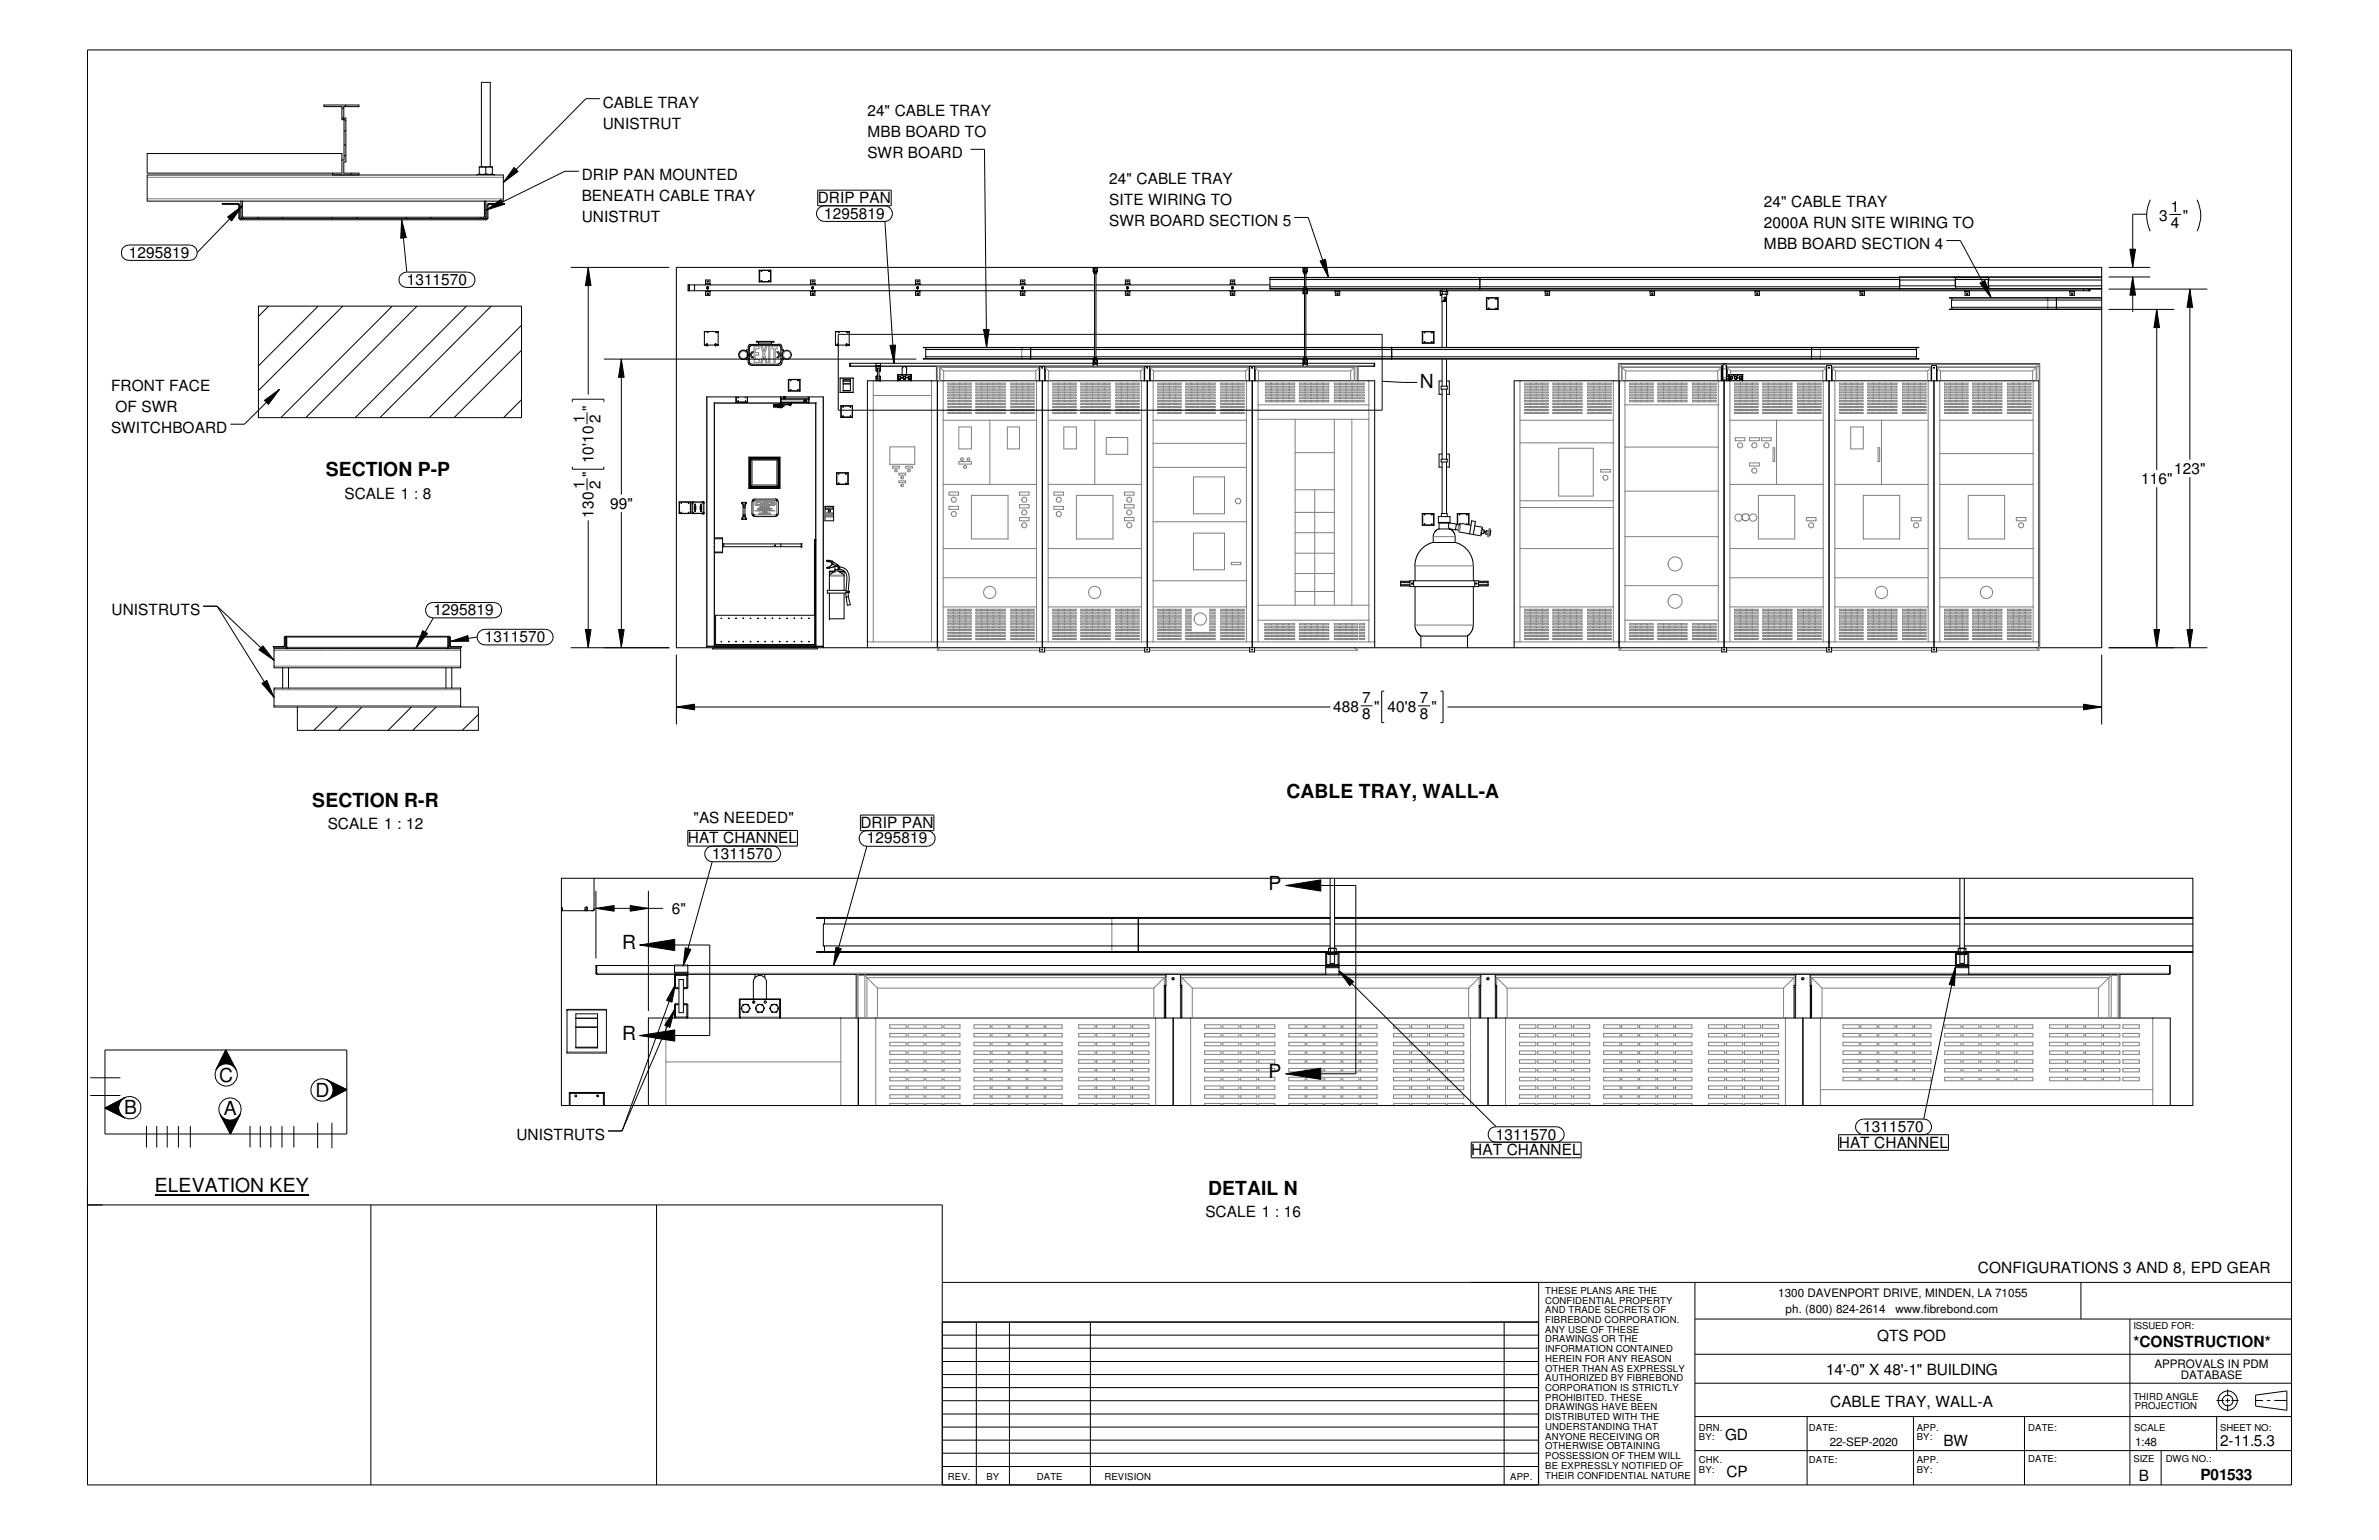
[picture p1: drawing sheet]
<svg xmlns="http://www.w3.org/2000/svg" width="432mm" height="279mm" viewBox="0 0 432 279" stroke-linecap="round" stroke-linejoin="round" font-family="sans-serif">
<defs><g id="words">
<g font-size="3.5">
<text x="257.7" y="70.4">N</text>
<text x="59.1" y="86.4">SECTION P-P</text>
<text x="56.7" y="146.4">SECTION R-R</text>
<text x="233.5" y="144.8">CABLE TRAY, WALL-A</text>
<text x="230.3" y="161.5">P</text>
<text x="112.9" y="172.3">R</text>
<text x="112.9" y="188.7">R</text>
<text x="39.8" y="196.3">C</text>
<text x="230.3" y="195.6">P</text>
<text x="22.5" y="202.2">B</text>
<text x="40.6" y="202.2">A</text>
<text x="57.3" y="199.1">D</text>
<text x="28.1" y="216.3">ELEVATION KEY</text>
<text x="219.3" y="216.7">DETAIL N</text>
</g>
<g font-size="2.8">
<text x="109.4" y="23.3">UNISTRUT</text>
<text x="109.4" y="19.5">CABLE TRAY</text>
<text x="157.4" y="21.1">24&quot; CABLE TRAY</text>
<text x="157.4" y="24.9">MBB BOARD TO</text>
<text x="157.4" y="28.7">SWR BOARD</text>
<text x="105.6" y="32.7">DRIP PAN MOUNTED</text>
<text x="201.3" y="33.4">24&quot; CABLE TRAY</text>
<text x="105.6" y="36.5">BENEATH CABLE TRAY</text>
<text x="105.6" y="40.3">UNISTRUT</text>
<text x="148.4" y="36.9">DRIP PAN</text>
<text x="149.6" y="39.7">1295819</text>
<text x="201.3" y="41.1">SWR BOARD SECTION 5</text>
<text x="201.3" y="37.3">SITE WIRING TO</text>
<text x="320.2" y="41.4">2000A RUN SITE WIRING TO</text>
<text x="320.2" y="37.6">24&quot; CABLE TRAY</text>
<text x="391.9" y="40.1">3</text>
<text x="394" y="38.5">1</text>
<text x="394" y="41.4">4</text>
<text x="396.2" y="40.1">&quot;</text>
<text x="23.4" y="46.8">1295819</text>
<text x="320.2" y="45.3">MBB BOARD SECTION 4</text>
<text x="73.8" y="51.7">1311570</text>
<text x="20.2" y="70.9">FRONT FACE</text>
<text x="21" y="74.7">OF SWR</text>
<text x="106.1" y="76.7" transform="rotate(-90 106.1 76.7)">1</text>
<text x="107.7" y="74.5" transform="rotate(-90 107.7 74.5)">&quot;</text>
<text x="109" y="76.7" transform="rotate(-90 109 76.7)">2</text>
<text x="20.2" y="78.6">SWITCHBOARD</text>
<text x="106.1" y="88.6" transform="rotate(-90 106.1 88.6)">1</text>
<text x="107.7" y="86.5" transform="rotate(-90 107.7 86.5)">&quot;</text>
<text x="107.7" y="84.1" transform="rotate(-90 107.7 84.1)">10'10</text>
<text x="109" y="88.6" transform="rotate(-90 109 88.6)">2</text>
<text x="388.7" y="87.8">116&quot;</text>
<text x="394.6" y="86">123&quot;</text>
<text x="62.5" y="90.5">SCALE 1 : 8</text>
<text x="107.7" y="93.9" transform="rotate(-90 107.7 93.9)">130</text>
<text x="110.7" y="92.3">99&quot;</text>
<text x="20.2" y="111.6">UNISTRUTS</text>
<text x="78.7" y="111.6">1295819</text>
<text x="88" y="116.5">1311570</text>
<text x="242" y="129.2">488</text>
<text x="247.3" y="130.5">8</text>
<text x="247.3" y="127.6">7</text>
<text x="249.4" y="129.2">&quot;</text>
<text x="251.8" y="129.2">40'8</text>
<text x="257.7" y="130.5">8</text>
<text x="257.7" y="127.6">7</text>
<text x="259.8" y="129.2">&quot;</text>
<text x="125.9" y="149.4">&quot;AS NEEDED&quot;</text>
<text x="59.5" y="150.4">SCALE 1 : 12</text>
<text x="124.8" y="153">HAT CHANNEL</text>
<text x="129.3" y="155.9">1311570</text>
<text x="156.2" y="150.2">DRIP PAN</text>
<text x="157.4" y="153">1295819</text>
<text x="122" y="165.8">6&quot;</text>
<text x="93.7" y="206.8">UNISTRUTS</text>
<text x="267" y="209.6">HAT CHANNEL</text>
<text x="271.5" y="206.8">1311570</text>
<text x="333.8" y="208.2">HAT CHANNEL</text>
<text x="338.2" y="205.4">1311570</text>
<text x="218.8" y="220.8">SCALE 1 : 16</text>
<text x="359" y="230.9">CONFIGURATIONS 3 AND 8, EPD GEAR</text>
<text x="340.7" y="243.3">QTS POD</text>
<text x="387.2" y="244.3">*CONSTRUCTION*</text>
<text x="331.5" y="249.5">14'-0&quot; X 48'-1&quot; BUILDING</text>
<text x="332.2" y="255.2">CABLE TRAY, WALL-A</text>
<text x="313.1" y="261.3">GD</text>
<text x="352.8" y="262.4">BW</text>
<text x="403" y="262.4">2-11.5.3</text>
<text x="313.4" y="267.9">CP</text>
<text x="388.2" y="268.6">B</text>
<text x="399.4" y="268.6">P01533</text>
</g>
<g font-size="2.1">
<text x="322.7" y="235.3">1300 DAVENPORT DRIVE, MINDEN, LA 71055</text>
<text x="324.1" y="238.3">ph. (800) 824-2614</text>
<text x="344" y="238.3">www.fibrebond.com</text>
<text x="391" y="248.2">APPROVALS IN PDM</text>
<text x="395.8" y="250.3">DATABASE</text>
<text x="332.1" y="262.4">22-SEP-2020</text>
<text x="387.6" y="262.4">1:48</text>
</g>
<g font-size="1.7">
<text x="280.5" y="234.7">THESE PLANS ARE THE</text>
<text x="280.5" y="236.5">CONFIDENTIAL PROPERTY</text>
<text x="280.5" y="238.3">AND TRADE SECRETS OF</text>
<text x="280.5" y="240">FIBREBOND CORPORATION.</text>
<text x="280.5" y="241.8">ANY USE OF THESE</text>
<text x="280.5" y="243.5">DRAWINGS OR THE</text>
<text x="280.5" y="245.3">INFORMATION CONTAINED</text>
<text x="387.2" y="241.1">ISSUED FOR:</text>
<text x="280.5" y="247.1">HEREIN FOR ANY REASON</text>
<text x="280.5" y="248.8">OTHER THAN AS EXPRESSLY</text>
<text x="280.5" y="250.6">AUTHORIZED BY FIBREBOND</text>
<text x="280.5" y="252.4">CORPORATION IS STRICTLY</text>
<text x="280.5" y="254.1">PROHIBITED. THESE</text>
<text x="280.5" y="255.9">DRAWINGS HAVE BEEN</text>
<text x="280.5" y="257.7">DISTRIBUTED WITH THE</text>
<text x="387.2" y="254">THIRD ANGLE</text>
<text x="387.5" y="255.7">PROJECTION</text>
<text x="280.5" y="259.4">UNDERSTANDING THAT</text>
<text x="280.5" y="261.2">ANYONE RECEIVING OR</text>
<text x="280.5" y="263">OTHERWISE OBTAINING</text>
<text x="308.4" y="261.3">BY:</text>
<text x="308.4" y="259.5">DRN.</text>
<text x="328.3" y="259.5">DATE:</text>
<text x="347.9" y="259.5">APP.</text>
<text x="347.9" y="261.3">BY:</text>
<text x="368.1" y="259.5">DATE:</text>
<text x="387.3" y="259.7">SCALE</text>
<text x="403" y="259.7">SHEET NO:</text>
<text x="172" y="268.4">REV.</text>
<text x="179" y="268.4">BY</text>
<text x="188.2" y="268.4">DATE</text>
<text x="200.4" y="268.4">REVISION</text>
<text x="274.1" y="268.4">APP.</text>
<text x="280.5" y="266.5">BE EXPRESSLY NOTIFIED OF</text>
<text x="280.5" y="268.3">THEIR CONFIDENTIAL NATURE</text>
<text x="280.5" y="264.7">POSSESSION OF THEM WILL</text>
<text x="308.4" y="267.3">BY:</text>
<text x="308.4" y="265.5">CHK.</text>
<text x="328.3" y="265.4">DATE:</text>
<text x="347.9" y="267.3">BY:</text>
<text x="347.9" y="265.5">APP.</text>
<text x="368.1" y="265.2">DATE:</text>
<text x="387.2" y="265.2">SIZE</text>
<text x="393.1" y="265.2">DWG NO.:</text>
</g>
</g></defs>
<g fill="none" stroke="#000" stroke-width=".18">
<path d="M15.9 9.1h400v260.3h-400zM62.4 19.5l-.3 .3M62.8 19l-.3 .3M108.9 17.9h-2.6l-14.9 15.2M26.7 31.7h64.7v4.8h-64.7zM26.7 27.9h35.4v3.5h-35.4zM40.3 36.9l3.1 .1 .1 2.5 .1 .2h44.7l.1-.2 .1-2.5 3.1-.1v.2h-3v2.5l-.3 .3h-44.7l-.3-.3v-2.5h-3zM41.3 39.4l2.7-2.1-2 2.8zM43.7 36.5v2.8l.5 .4M44 36.5l.1 2.9h43.7l.1-2.9M44 37.3l-8.2 8.5M46.9 39.4l-.2 .3"/>
<path d="M51.4 39.4l-.3 .3M60.4 39.4l-.2 .3M60.4 31.4v.3M62.1 21.3l.7 .7M62.1 29h.3v-7.3h-.3v-2.4h-3.3v-.3h6.4v.3h-2.8v2.1h.4v8h-.4v2h2.8v.3M62.4 26.2l.4 .3M62.8 23.6l-.4 .3M62.8 28.1l-.4 .3M63.9 31.4l-.3 .3M64.9 39.4l-.3 .3M72.9 39.9l.8 3.2-1 .1zM72.9 39.9l.9 9.4"/>
<path d="M73.9 39.4l-.3 .3M78.4 39.4l-.3 .3M86.6 31.7h3.1M87 31.5l.5 .2M87 30.4h1.2M87 31.7v-1.4h2.4v1.4M87.3 39.4l-.2 .3M87.4 30.3v-15.4h1.6v15.4M88.2 38.1l2.7-1.9 .5 .9zM88.2 36.5v2.8l-.4 .4M88.2 31.5l-.6 .2M88.2 30.4h1.2"/>
<path d="M88.2 31.5l.5 .2M88.2 38.6l-.3 .2M88.2 30.4v1.1M89.4 31.5l-.6 .2M93.3 30.4l.7 .7-2.6 2zM105.1 31.1h-2.6l-14.3 7M148.4 34.5h13.4v2.8h-13.4zM149.6 37.3a1.42 1.42 0 0 0-1.4 1.5 1.42 1.42 0 0 0 1.4 1.4h11a1.42 1.42 0 0 0 1.4-1.4 1.42 1.42 0 0 0-1.4-1.5M176.1 27.1h2.6l.4 36M234.9 39.5h2.5l3.7 10.8M389.6 38.9h-2.5v9.6M390.3 36.2a6.7 6.7 0 0 0 0 5.8"/>
<path d="M393.7 38.9h2.2M398.8 36.2a6.4 6.4 0 0 1 0 5.8M22.2 45.1l.7-.6 .5-.1h11a1.4 1.4 0 0 1 1.4 1.4 1.4 1.4 0 0 1-1.4 1.4h-11a1.4 1.4 0 0 1-1.2-2.1zM46.9 55.5h47.8v20.3h-47.8zM48.8 55.5l-1.9 1.9M57.7 55.5l-10.8 10.9M62.2 55.5l-15.3 15.4M71.2 55.5l-20.2 20.3M72.6 50l.8-.6h.4h11a1.4 1.4 0 0 1 1.4 1.4 1.4 1.4 0 0 1-1.4 1.4h-11a1.4 1.4 0 0 1-1.2-2.2zM75.7 55.5l-20.2 20.3M84.7 55.5l-20.2 20.3M89.2 55.5l-20.2 20.3"/>
<path d="M94.7 59l-16.8 16.8M103.6 48.5h17.9M106.8 48.5l.5 3.3h-1zM106.8 48.5v23.1M125 51.7v1M125.1 51.7v1M126.1 51.7v1M128.1 52.7v.2M128.1 51.5v.2M128.1 51.5h.1M128.1 52.9v.7h.8v-.7M128.1 51.5v-.7h.8v.7"/>
<path d="M128.1 52.9h.8M128.1 51.5h.8M128.3 52.1l.2-.1 .1 .3-.3 .1zM128.3 53.3l.2-.1 .1 .2h-.2zM128.4 52.3h.1M128.4 52.2h.1M128.4 51h.1l.1 .1-.2 .1zM128.4 52.1h.1M128.4 52.1v.2M128.4 52.1v.1M128.4 52.2v.1M128.5 52.1h.1"/>
<path d="M128.5 52.2h.1M128.5 52.3h.1M128.5 52.3h-.1M128.5 52.1v.2M128.9 52.7v.2M128.9 51.5v.2M128.9 51.5h.1M137.8 51.1h2.1M137.8 49v2.1M137.8 49l.1 .1M137.8 49h2.1M137.9 51.1h-.1"/>
<path d="M137.9 51.1h2M137.9 49.1v2M137.9 49.1h2M138.1 49.2h.2zM138.2 50.9l.1 .1zM138.2 51h.1M138.2 50.9h.1M139.6 49.2h.1M139.5 50.9l.1 .1zM139.5 49.2l.1 .1zM139.9 49.1v2M139.9 51.1h.1"/>
<path d="M139.9 49v.1M139.9 49v2.1M147.1 52.7v.2M147.1 51.5v.2M147.1 51.5h.1M147.1 52.9v.7h.8v-.7M147.1 51.5v-.7h.8v.7M147.1 52.9h.8M147.1 51.5h.8M147.3 52.1l.3-.1 .1 .3-.3 .1zM147.4 53.3l.2-.1v.2h-.2zM147.4 52.3h.1"/>
<path d="M147.4 52.2h.1M147.4 51h.2v.1l-.2 .1zM147.4 52.1h.1M147.4 52.3h.2M147.4 52.1v.2M147.4 52.1h.2M147.5 52.2h.1M147.5 52.1h.1M147.5 52.3h.1M147.5 52.1h-.1M147.5 52.1v.1M147.5 52.2v.1"/>
<path d="M147.6 52.2h.1M147.6 52.3h-.1M147.6 52.1v.2M147.9 52.7v.2M147.9 51.5v.2M147.9 51.5h.1M160.6 40.1l1.7 25.8M166.2 52.7v.2M166.2 51.5v.2M166.2 51.5h.1M166.2 52.9v.7h.8v-.7M166.2 51.5v-.7h.8v.7"/>
<path d="M166.2 52.9h.8M166.2 51.5h.8M166.4 52.1l.2-.1 .1 .3-.3 .1zM166.4 53.3l.2-.1 .1 .2h-.2zM166.5 52.3h.1M166.5 52.2h.1M166.5 51h.1l.1 .1-.2 .1zM166.5 52.1h.1M166.5 52.1v.2M166.5 52.1v.1M166.5 52.2v.1M166.6 52.1h.1"/>
<path d="M166.6 52.2h.1M166.6 52.3h.1M166.6 52.1v.2M167 52.7v.2M167 51.5v.2M167 51.5h.1M178.5 59.8h1l-.4 3.3zM185.2 52.7v.2M185.2 51.5v.2M185.2 51.5h.1M185.2 52.9v.7h.8v-.7M185.2 51.5v-.7h.8v.7"/>
<path d="M185.2 52.9h.8M185.2 51.5h.8M185.4 52.1l.3-.1 .1 .3-.3 .1zM185.5 53.3l.2-.1v.2h-.2zM185.5 52.3h.1M185.5 52.2h.1M185.5 51h.2v.1l-.2 .1zM185.5 52.1h.1M185.5 52.3h.2M185.5 52.1v.2M185.5 52.1h.2M185.6 52.2h.1"/>
<path d="M185.6 52.1h.1M185.6 52.3h.1M185.6 52.1h-.1M185.6 52.1v.1M185.6 52.2v.1M185.7 52.2h.1M185.7 52.3h-.1M185.7 52.1v.2M186 52.7v.2M186 51.5v.2M186 51.5h.1M198.5 49.2h.1"/>
<path d="M198.5 48.5l-.1 .8 .8-.1M198.5 48.6h.1M198.5 48.6v.6M198.5 49.2h.6M198.5 48.6h.6M198.5 49.1h.1M198.5 49.1v.2h.6v-.2M198.5 49.1h.6M198.6 49.5h.1M198.6 49.3h.1M198.6 49.3v.2M198.6 49.5h.4"/>
<path d="M198.6 49.2v.1M198.7 49.1v-.5h.2v.5M198.7 49.2v.1M198.7 49.5v15.7M198.7 51.7h-73.8v1h73.8M198.8 49.3v.2M198.9 49.2v.1M198.9 49.5v15.7M198.9 52.7h37.9M198.9 51.7h31.6M199 49.2v.1M199 49.5h.1"/>
<path d="M199 49.3h.1M199 49.3v.2M199.1 49.1h.1M199.1 49.2h.1M199.1 48.6h.1M199.1 48.5l.1 .1M199.1 48.6v.6M204.3 52.7v.2M204.3 51.5v.2M204.3 51.5h.1M204.3 52.9v.7h.8v-.7M204.3 51.5v-.7h.8v.7"/>
<path d="M204.3 52.9h.8M204.3 51.5h.8M204.5 52.1l.2-.1 .1 .3-.3 .1zM204.5 53.3l.2-.1 .1 .2h-.2zM204.6 52.3h.1M204.6 52.2h.1M204.6 51h.1l.1 .1-.2 .1zM204.6 52.1h.1M204.6 52.1v.2M204.6 52.1v.1M204.6 52.2v.1M204.7 52.1h.1"/>
<path d="M204.7 52.2h.1M204.7 52.3h.1M204.7 52.1v.2M205.1 52.7v.2M205.1 51.5v.2M205.1 51.5h.1M223.3 52.7v.2M223.3 51.5v.2M223.3 51.5h.1M223.3 52.9v.7h.8v-.7M223.3 51.5v-.7h.8v.7M223.3 52.9h.8"/>
<path d="M223.3 51.5h.8M223.5 52.1l.3-.1 .1 .3-.3 .1zM223.6 53.3l.2-.1v.2h-.2zM223.6 52.3h.1M223.6 52.2h.1M223.6 52.1h.1M223.6 52.3h.2M223.6 52.1v.2M223.6 52.1h.2M223.6 51h.2v.2l-.2-.1zM223.7 52.2h.1M223.7 52.3h.1"/>
<path d="M223.7 52.1h.1M223.7 52.1h-.1M223.7 52.1v.1M223.7 52.2v.1M223.8 52.2h.1M223.8 52.3h-.1M223.8 52.1v.2M223.8 52.3h.1M223.8 52.1v.1M223.8 52.2v.1M224.1 52.7v.2M224.1 51.5v.2"/>
<path d="M224.1 51.5h.1M230.5 50.4h6.3M230.5 52.4h6.2M230.5 52h6.3M230.5 50.7h6.3M236.6 49.2h.1M236.6 48.5l-.1 .8h.8l-.1-.8M236.6 48.6h.1M236.6 52.5h.1M236.6 52.5l-.1 .7h.3M236.6 53.2h.1M236.6 48.6v.6"/>
<path d="M236.6 52.5v.7M236.6 49.2h.6M236.6 48.6h.6M236.6 52.5h.2M236.6 53.2h.2M236.6 52.6h.1M236.6 49.1h.1M236.6 49.1h.6M236.6 52.6h.2M236.6 49.1v.2h.6v-.2M236.7 49.5h.1M236.7 49.3h.1"/>
<path d="M236.7 49.3v.2M236.7 49.5h.4M236.7 49.2v.1M236.7 52.5h.1M236.8 49.1v-.5h.2v.5M236.8 49.2v.1M236.8 49.5v15.7M236.8 52.2l-.1 .2M236.8 52.4h-.2v.2M236.8 50.3h-6.3v2.2h6.3M236.9 49.3v.2M237 49.2v.1"/>
<path d="M237 49.5v15.7M237 52.2h.2M237 52.4h.2v.2M237 52.5h.2M237 52.5h144.5M237 53.2h.2M237 50.4h107.8M237 50.3h107.8M237 52h107.8M237 50.7h107.8M237 52.7h24.7M237 52.6h.2"/>
<path d="M237.1 49.5h.1M237.1 49.3h.1M237.1 52.4h144.4M237.1 49.3v.2M237.1 52.2v.2M237.2 52.6h.1M237.2 49.1h.1M237.2 49.2h.1M237.2 48.6h.1M237.2 53.2h.1M237.2 52.5l.1 .7h-.3M237.2 52.5h.1"/>
<path d="M237.2 48.6v.6M237.2 52.5v.7M239.6 47.4l1-.4 .5 3.3zM242.4 52.7v.2M242.4 52.9v.7h.8v-.7M242.4 52.9h.8M242.6 53.3l.2-.1 .1 .2h-.2zM243.2 52.7v.2M261.4 52.7v.2M261.4 52.9v.7h.3M261.4 52.9h.1M261.5 52.9h.3"/>
<path d="M261.5 52.9h1.3M261.5 52.9v.5h1.3v-.5M261.7 53.4v1.3h.8l.1-.4M261.7 52.5v.3M261.7 54.6v8.4M261.8 52.9h.7M261.8 52.9v.5M262.1 54.4l.1 .1zM262.1 54l.1-.1v.2zM262.2 53.9l-.1 .2M262.3 53.9l.1 .2zM262.3 54.2l.1 .1z"/>
<path d="M262.3 54.2v.1zM262.3 53.9v.2M262.5 52.9h.3M262.5 54v.1M262.5 54.5h.1M262.5 54.4v.1zM262.5 53.9v.2zM262.5 54.4v.1M262.5 53.9v.2M262.5 52.9v.5M262.6 52.5v.3M262.6 54.2v.1"/>
<path d="M262.6 54.6v8.4M262.6 53.4v.8M268.6 50.3v2.2M269.8 56.1h2.1M269.8 54h2.1M269.8 54v2.1M269.8 54l.1 .1M269.9 56.1h2M269.9 54.1h2M269.9 54.1v2M269.9 56.1h-.1M270.2 55.9l.1 .1z"/>
<path d="M270.2 54.2l.1 .1zM270.2 56h.1M270.2 55.9h.1M271.5 55.9l.1 .1zM271.5 54.2l.1 .1zM271.5 54.2h.1M271.9 54.1v2M271.9 56.1h.1M271.9 54v.1M271.9 54v2.1M280.5 52.7v.2M280.5 52.9v.7h.8v-.7"/>
<path d="M280.5 52.9h.8M280.7 53.3l.2-.1 .1 .2h-.2zM281.3 52.7v.2M299.5 52.7v.2M299.5 52.9v.7h.8v-.7M299.5 52.9h.8M299.8 53.3l.2-.1v.2h-.2zM300.3 52.7v.2M318.6 52.7v.2M318.6 52.9v.7h.8v-.7M318.6 52.9h.8M318.8 53.3l.2-.1 .1 .2h-.2z"/>
<path d="M319.4 52.7v.2M337.6 52.7v.2M337.6 52.9v.7h.8v-.7M337.6 52.9h.8M337.9 53.3l.2-.1v.2h-.2zM338.4 52.7v.2M344.8 51.9h10.1M344.8 50.8h10.1M344.8 50.3h36.7M353.3 43.6h2.5l5.6 10.4M354.3 54.1v.3M354.3 55.8v.3"/>
<path d="M354.6 52.4v.1M354.7 50.2v.1M354.9 50.8v1.1M355 50.3v.4M355 52v.4M355 50.3h.1M355.4 50.2v.1M356.7 52.7v.2M356.7 52.9v.7h.8v-.7M356.7 52.9h.8M356.9 53.3l.2-.1 .1 .2h-.2zM357.5 52.7v.2"/>
<path d="M359.4 51.4l.9-.5 1.1 3.1zM360.6 50.3v.1M360.6 52.4v.1M360.7 50.2v.1M360.7 52.4v.1M360.9 50.7v1.3M360.9 51.9h20.6M360.9 50.8h20.6M360.9 50.7h-6v1.3h6M360.9 51.9v.5M360.9 50.8h.1M360.9 52h.1"/>
<path d="M361 50.3h-6.4l6.3 .1v.4M361 50.3v.5M361 51.9v.5M373.3 54v2.1M375.7 52.7v.2M375.7 52.9v.7h.8v-.7M375.7 52.9h.8M376 53.3l.2-.1v.2h-.2zM376.5 52.7v.2M378.2 52.5v.2M379.1 52.5v.2M379.2 52.5v.2"/>
<path d="M379.3 52.5v.2h-116.7M381.5 56.1h-27.7h27.7M381.5 54h-27.7l27.7 .1M381.5 54.4h-27.3v1.4h27.3M381.5 50.2h-36.7v2.3M382.7 48.5h7.6M382.7 52.5h17.9M382.7 56.1h11.9M382.7 50.2h7.6M386.6 45.2h1l-.5 3.3zM387.1 50.2l.5 3.4h-1zM387.1 50.2v6.4"/>
<path d="M391.5 56.1l.5 3.3h-1.1zM391.5 56.1v29.2M397.5 52.5l.5 3.3h-1zM397.5 52.5v30.9M48 72.6l2.7-1.9-2 2.7zM50.7 70.7l-6.3 6.3h-2.6M94.7 72.5l-3.3 3.3M94.7 63.5l-12.3 12.3M103.9 72.9v-.5h5.7v.5M106.6 74.8v2.2M109.6 65.2h56.7M112.8 65.2l.5 3.3h-1z"/>
<path d="M112.8 65.2v24.5M127.8 62.5l.2 .1M127.8 60.2h2.5v2.4h-2.5zM127.9 62.6h.1M127.9 60.2h.1M128 60.2l-.2 .1M128.3 62.6v-.2h.1v.2M128.3 62.4v.2M128.3 62.6h.1M128.4 60.2l.2 .1zM128.4 62.6h.1M129.6 73.1l.1 .1"/>
<path d="M129.7 73.2v44.1M129.7 73.2h13.4M129.8 62.6v-.2h.1l.1 .2M129.8 62.6h.1M129.9 62.6h.1M129.9 60.2l.2 .2zM129.9 62.4v.2M130 60.3h.1M130 60.2v.1M130.2 60.2l.1 .1M130.3 60.2h.1M130.3 62.6h.1"/>
<path d="M130.3 62.5l-.1 .1M133.6 73h2.1M133.6 72v1M133.6 72.9h2M133.6 72v.9M133.6 72.9v.1M133.9 72.8l.1-.1zM133.9 72.1h.1zM135.3 72.7v.1zM135.3 72.1v.1zM135.6 64.9v.4h.2M135.6 72v.9"/>
<path d="M135.6 72.9l.1 .1M135.7 72v1M135.8 63.5h-.2v.3M136 65.5l.1 .5 .4 .1h4.7M136.5 63.8h.2l-.4 .6 .4 .5h-.2l-.5-.5zM136.5 62.7h-.3l-.2 .3v2.5M136.5 62.7h4.9l.2 .1 .2 .4M137.3 61.9h3.2v.2h-3.2zM137.7 62.1v.4M140 62.1v.4M140.5 73.7h.1M140.5 73.4h.1"/>
<path d="M140.5 73.7h.3M140.5 73.4h.9M140.5 73.4v.3M140.7 73.6l.1 .1M140.7 73.6h1.6v.1h-.9v-.1M140.8 73.5h-.3l.2 .2M140.8 73.4v.1M140.8 73.8h.1M140.8 73.4h.1M140.8 73.7l.3 .2h.8M140.8 73.7v.1M140.8 73.4l-.1 .2"/>
<path d="M141 73.4h.1M141 63.8h.3l.4 .6-.4 .5h-.3l.4-.5zM141.1 73.8h.1M141.1 73.6v.2M141.1 73.7h.1M141.2 73.4h-.1M141.2 73.4h.1M141.3 73.6v.2h.7l-.1 .1M141.3 73.5h.1M141.3 73.4v.1M141.4 73.4h.1M141.4 73.4l-.1 .1"/>
<path d="M141.4 73.3h.1M141.4 73.3h2.2v.1h-3.1M141.4 62.5h-5.4l-.2 .3v3.1l.2 .3 .3 .1M141.4 62.4l.3 .1 .2 .5v2.7l-.2 .5-.3 .1h-5.1M141.4 73.3v.1M141.4 73.6h.1M141.4 73.9l.5 .1M141.5 73.8h.1M141.5 73.6h.1M141.5 73.3h.4M141.5 73.3h.1M141.6 73.6h.1"/>
<path d="M141.7 73.6h.1M141.7 72.5v.4M141.7 72.5h5.2l-.2 .5h-4.9M141.7 72.5h.1M141.7 72.3h.1M141.7 72v.5M141.7 63.2v2.3l-.1 .4-.4 .1M141.7 72.9l.1 .1M141.8 73.6h.1M141.9 73.6h.1M141.9 73.7v.1M141.9 73.4l.1 .2"/>
<path d="M141.9 73.3v.1M141.9 73.9v.1M141.9 63.5h.3v.3M142.2 64.9v.4h-.3M142.2 72.1h.1M142.2 72l.1 .1M142.2 72.1h.4M142.3 73.7h.1M142.3 73.6h.1M142.3 72.1h.1M142.3 72v.1M142.3 72.1h.2"/>
<path d="M142.4 72.1h.1M142.4 72v.1M142.4 72h.1M142.4 72.1l.1 .1M142.4 72l.1 .1M142.4 72.2h.1M142.4 72v.2M142.5 72v.1M142.5 72.1h.1M142.5 72h.1M142.6 72.1h-.4M143.1 68.8h2.1"/>
<path d="M143.1 68.8v2.2M143.1 68.8l.1 .1M143.1 71h2.1M143.2 73h.1M143.2 70.9h2M143.2 68.9v2M143.2 68.9h2M143.2 70.9l-.1 .1M143.2 73.4l.2 .1M143.2 73v.1M143.4 73.5h.1M143.4 73.4v.1"/>
<path d="M143.4 70.7h.2zM143.4 69h.2zM143.5 73v.1M143.5 70.8h.1M143.5 70.7h.1M143.6 73.1h.1M143.6 73.1v.2M143.6 73.1h-.5v.2M143.6 73.2h4.4M144.8 70.7l.1 .1zM144.8 69l.1 .1zM144.8 69h.1"/>
<path d="M145.2 68.9v2M145.2 70.9v.1M145.2 68.8v.1M145.2 68.8v2.2M146 72.8h.1M146 72.8h.3M146 72.6v.1M146 72.6h.1M146 72.7h.3M146 72.7h.1M146 72.7h.2M146 72.6h.3"/>
<path d="M146 72.7l.1 .1M146.1 72.7h.1M146.1 72.6h-.1M146.1 72.6h.1M146.1 72.6v.1M146.1 72.7v.1M146.1 72.8h.1M146.2 72.6h.1M146.2 72.6v.2l-.2-.1M146.2 72.7h.1M146.2 72.6l.1 .2a.14 .14 0 0 1-.2 0 .14 .14 0 0 1-.1-.2v.1M146.2 72.6v.1"/>
<path d="M146.2 72.7l-.1 .1M146.3 72.8h.1M146.8 72l.1 .3h-5.2M146.8 72.3v.2M148 73.2v43.9h-18.3M148.1 73.1l-.1 .1M151.6 62.5l.2 .1M151.6 60.2h2.5v2.4h-2.5zM151.7 62.6h.1M151.7 60.2h.1M151.8 60.2l-.2 .1M152.1 62.6v-.2h.1v.2"/>
<path d="M152.1 62.4v.2M152.1 62.6h.1M152.1 60.2h.3zM152.1 60.7h98.8v13.7h-98.8zM152.2 62.6h-.1M152.5 68.6h2.4v2.6h-2.4zM152.6 73.6h2.1M152.6 73.6v2.1M152.6 73.6l.1 .1M152.6 75.7h2.1M152.7 73.7h2M152.7 75.6h2"/>
<path d="M152.7 73.7v1.9M152.7 75.6l-.1 .1M153 75.5v-.1l.1 .2zM153 73.8h.1zM153 75.5h.1M153 69.1v-.3h1.3v.3M153 69.1h1.3M153 69.6h1.3M153 70.9h1.3M153 69.1v1.8h1.3v-1.8M153.6 62.6v-.2h.1l.1 .2M153.6 62.6h.1"/>
<path d="M153.7 62.6h.1M153.7 60.2l.1 .2zM153.7 62.4v.2M153.8 60.3h.1M153.8 60.2v.1M154 60.2l.1 .1M154.1 60.2h.1M154.1 62.6h.1M154.1 62.5l-.1 .1M154.3 66.4v.1M154.3 66.4h.1M154.3 66.4v-.5h95.2v.5"/>
<path d="M154.3 73.8l.1 .1zM154.3 73.8h.1M154.3 66.5h44.1M154.3 65.9v.5M154.3 75.4l.1 .2zM154.7 73.7v1.9M154.7 75.6v.1M154.7 73.6v.1M154.7 73.6v2.1M159 65.9v.5h.9M159.1 66.5l-.1 .8h.2h-.2v-.8h.7v.8M159.3 66.8h.3v2h-.3z"/>
<path d="M159.7 66.5l.1 .8h-.2h.1M159.7 67.3h.1M159.7 69h-.7v-.7h.2l-.2-.1 .1 .9M159.7 69h.1M159.7 69v-.7l-.1-.1 .2 .1-.1 .8M159.8 65.9v.5M161.5 62.7l1.1-.1-.3 3.3zM162.9 68.8h.1M162.9 68.2h.1M162.9 69h.1M162.9 69v.1M162.9 68h.1"/>
<path d="M162.9 68.3h.1M162.9 69v-1.1h2.5v1.1M162.9 68h2.5M162.9 68.7h.1M163.1 68.5l.1 .2M163.1 68.5h.1M163.2 68.3h.1M163.2 68.3l-.1 .2M163.2 68.7h.1M163.2 68.7h.3M163.2 68.3h.2M163.4 68.7h.1"/>
<path d="M163.4 68.3l.1 .2M163.4 68.3h.1M163.5 68.3h-.1M163.5 68.5l-.1 .2M163.5 68.5h.1M163.7 68.1l.1 .1zM163.7 68.1v.1M163.9 66.5v.2M163.9 68.5h.1M163.9 68.5l.1 .2M164 68.3h.1M164 68.7h.3"/>
<path d="M164 68.7h.1M164 68.3l-.1 .2M164.3 68.3h-.3M164.3 68.7h.1M164.3 68.3l.1 .2M164.3 68.3h.1M164.4 68.5l-.1 .2M164.4 68.5h.1M164.4 68.1h.1v.1zM164.5 66.5v.2M164.5 66.9v1M164.6 66.9l-.3-.4-.5 .1-.1 1.3"/>
<path d="M164.8 68.5l.1 .2M164.8 68.5h.1M164.9 68.7h.3M164.9 68.3l-.1 .2M164.9 68.7h.1M164.9 68.3h.1M164.9 68.3h.2M165 68.3h-.1M165.1 68.3l.1 .2M165.1 68.7h.1M165.1 68.3h.1M165.2 68.3h-.1"/>
<path d="M165.3 68.5h.1M165.3 68.5l-.2 .2M165.4 68v1M165.4 68.8h.1M165.4 68.2h.1M165.4 68.3h.1M165.4 68.7h.1M165.4 68h.1M165.4 69h.1M168.1 63.1v.3M168.1 64.7v.4M170 66.5v2.6"/>
<path d="M170.1 69.1v48.4M187.1 63v2.2M188.7 67.1v2M188.7 66.5l-.1 2.6M189.1 66.7l.1 .1zM189.2 69.1v48.4M189.6 66.5l.1 2.6M189.7 67.1v2M198.4 66h.8v.5h-.8zM198.5 65.2h.1M198.5 65.2v.7M198.5 65.9h.1"/>
<path d="M198.5 65.2h.6M198.5 65.9h.6M198.5 65.3h.1M198.5 65.3v-.2h.6v.2M198.5 65.3h.6M198.6 65.1l-31 .1h180.7l-111.2-.1M198.6 65.2h.1M198.7 65.3v.5h.2v-.5M198.7 63h-31.1l31.1 .1M198.7 63.4h-30.7v1.3h30.7M198.9 63.1h37.9M198.9 63h37.9"/>
<path d="M198.9 63.4h37.9M198.9 64.7h37.9M199 65.2h.1M199 65.1h37.7M199 64.9v.2M199.1 65.3h.1M199.1 64.9h-.5v.2M199.1 65.2h.1M199.1 65.9h.1M199.1 65.2v.7M199.2 66l-.8 .1M199.2 65.9h-.1"/>
<path d="M199.2 66.5h37.3M207.7 67.1v2M207.8 66.5l-.1 2.6M208.2 66.7l.1 .1zM208.2 69.1v48.4M208.7 66.5v2.6M208.7 67.1v2M226.8 67.1v2M226.8 66.5l-.1 2.6M227.2 66.7l.1 .1zM227.3 69.1v48.4M227.7 66.5l.1 2.6"/>
<path d="M227.8 67.1v2M236.5 66h.8v.5h-.8zM236.6 65.2v.7M236.6 65.2h.1M236.6 65.9h.1M236.6 65.2h.6M236.6 65.9h.6M236.6 65.3h.1M236.6 65.3v-.2h.6v.2M236.6 65.3h.6M236.7 65.2h.1M236.8 65.3v.5h.2v-.5"/>
<path d="M237 63h111.3l-111.3 .1M237 63.4h110.9v1.3h-110.9M237.1 64.9v.2M237.2 65.3h.1M237.2 64.9h-.5v.2M237.2 65.2h.1M237.2 65.2v.7M237.2 65.9h.1M237.3 66l-.8 .1M237.3 66.5h12.1M246.5 66.5v2.6M249.4 65.9v.6"/>
<path d="M249.5 66.4h-.1M249.5 66.4h.1M249.5 65.9v.5M249.5 66.4l-.1 .1M250.9 69.2l6.3 .2M252.6 63v2.2M258.1 60.2h2.2M258.1 60.2v2.1M258.1 60.2h.1M258.1 62.3h2.2M258.2 60.2h2M258.2 60.2v2"/>
<path d="M258.2 62.2l-.1 .1M258.2 62.2h2M258.5 62h.1M258.5 62l.1 .1zM258.5 60.3l.1 .1zM258.5 62.1h.1M259.8 62l.1 .1zM259.8 60.3l.1 .1zM259.8 60.3h.1M259.8 60.4h.1M260.2 62.2l.1 .1M260.2 60.2v2"/>
<path d="M260.3 60.2h-.1M260.3 60.2v2.1M261.6 70.1h1.1v.5h-1.1zM261.7 65.2v4.9M261.7 70.6v12.7M261.7 69.1h-.5v2.4h.5M262.6 65.2v4.9M262.6 70.6v12.7M262.6 69.1h.5v2.4h-.5M293.8 69.1v-3.1h76.4v51.5h11.3v-69h-258.7v69h247.3v-48.4h-95.3v48.4M293.9 69.1v48.4M312.5 67.1v2"/>
<path d="M312.6 68.8h.1M312.6 68.7h.1M312.6 66.8h.1M312.6 66.7h.1M312.6 68.7v.1M312.6 66.7v.1M312.6 66.9l.1-.9h.6l.1 2.9h-.8v-.4M312.6 66.9v1.6M312.7 66.5v2.4M312.7 66.3h-.2l-.1 2.8M312.9 69.1v48.4M313.3 66.3l.1 .8"/>
<path d="M313.4 68.3h.1M313.4 67.1v1.2M313.4 67.1l.1 1.2M313.4 67.1h.1M313.4 68.7v.4M313.4 68.7h.1M313.4 68.7h.4M313.4 68.3h.4M313.5 68.7v.4M313.8 69l.1 .1M313.8 69h.1M313.8 69v-1.1h2.5v1.1"/>
<path d="M313.8 68h2.5M313.9 68.8h.1M313.9 68.2h.1M313.9 69v.1M313.9 68h.1M313.9 68.3h.1M313.9 68.7h.1M313.9 68v1M313.9 68.5h.1M313.9 68.5l.2 .2M314 68.3h.1M314 68.7h.4"/>
<path d="M314.1 68.3l-.2 .2M314.1 68.3h.1M314.1 68.7h-.1M314.1 68.7h.1M314.3 68.3h-.2M314.3 68.7h.1M314.3 68.3h.1M314.3 68.3l.1 .2M314.4 68.5l-.1 .2M314.4 68.5h.1M314.5 68.5h.1M314.6 68.1l.1 .1z"/>
<path d="M314.8 68.5l.1 .2M314.8 68.5h.1M314.9 68.7h.4M314.9 68.3h.1M314.9 68.3l-.1 .2M314.9 68.7h.1M315 68.3h.1M315.2 68.7h.1M315.2 68.3l.1 .2M315.2 68.3h.1M315.3 68.3h-.1M315.3 68.5l-.1 .2"/>
<path d="M315.3 68.5h.1M315.3 68.1l.1 .1zM315.7 68.5l.1 .2M315.7 68.5h.1M315.8 68.3h.1M315.8 68.7h.3M315.8 68.3l-.1 .2M315.8 68.7h.1M316 68.3h-.2M316.1 68.7h.1M316.1 68.3v.2M316.1 68.3h.1"/>
<path d="M316.1 68.5v.2M316.1 68.5h.1M316.2 68.5h.1M316.3 68.2h.1M316.3 68.8h.1M316.3 69h.1M316.3 69v.1M316.3 68h.1M316.3 68.3h.1M316.3 68.7h.1M316.3 68v1M328.8 63v2.2"/>
<path d="M331.5 67.1v2M331.9 66.7l.2 .1h-.2zM332 69.1v48.4M332.4 67.1v2M332.4 67.1l.1 2M332.4 67.1v-.8h-.8l-.1 2.8M332.4 67.1h.1M347.8 63.1v.3M347.8 64.7v.4M350.6 67.1v2M351 66.7l.1 .1h-.1zM351 69.1v48.4"/>
<path d="M351.5 67.1v2M351.5 67.1l.1 2M351.5 67.1v-.8h-.9l-.1 2.8M351.5 67.1h.1M103.9 84.7v.4h5.7v-.4M106.6 86.8v2.1M106.8 94.4v23.1M112.8 92.9v24.6M123.3 93.2h2.1M123.3 91.1h2.1M123.3 91.1v2.1M123.3 91.1h.1"/>
<path d="M123.3 91.1h2M123.3 93.1h2M123.3 91.1v2M123.3 93.1v.1M123.6 92.9l.1 .1zM123.6 91.2l.1 .1zM123.6 93h.1M124.9 92.9l.1 .1zM124.9 91.2l.1 .1zM124.9 91.3h.1M125.3 91.1v2M125.3 93.1l.1 .1"/>
<path d="M125.4 91.1h-.1M125.4 91.1v2.1M125.6 92.9l.3 .2M125.6 93.2h.1M125.6 91.1h.1M125.7 93l.1 .1zM125.7 91.1l.1 .1zM125.7 91.1l-.1 .1M125.7 93l.1 .1M125.9 93.1v.1M125.9 93.1h.1M125.9 91.1l-.3 .2"/>
<path d="M126 91.8h.3v.7h-.3zM126.1 92.3h.1M126.1 92.2h.1M126.1 91.9v.3M126.1 91.5l.1 .1zM126.1 92.7l.1 .1zM126.1 91.5h.1M126.1 92.7h.1M126.1 91.6h.1M126.1 92.2v.1M126.2 91.5h.1M126.2 92.8h.1"/>
<path d="M126.2 92.3h-.1M126.2 91.9v.3M126.2 92.3h.1M126.2 92.2v.1M127.1 91.8h.2v.7h-.2zM127.2 92.3h.1M127.2 92.2h.1M127.2 91.9v.3M127.2 92.7h.1v.1zM127.2 91.5h.1v.1zM127.2 91.5h.1M127.2 92.7h.1"/>
<path d="M127.2 92.2v.1M127.2 91.6h.1M127.3 91.5h.1M127.3 92.8h.1M127.3 92.3h-.1M127.3 91.9v.3M127.3 92.3h.1M127.3 92.2v.1M127.5 91.1l.3 .2M127.6 93.1l-.1 .1M127.6 93.1h.1M127.6 93l.1 .1z"/>
<path d="M127.6 91.1l.1 .1zM127.6 91.1l.2 .1M127.6 91.1v.1M127.7 91.1h-2.1v2.1M127.7 93.2h.1M127.7 91.1h.1M127.7 91.1l.1 2.1h-2.2M127.8 92.9l-.2 .2M127.8 93.1l-.2 .1M129.6 98.7h.1M129.6 99.2h.1M129.7 97.6h1.4v2.7h-1.4"/>
<path d="M129.7 97.7h1.4M131.1 98.7h14.3M131.1 99.2h14.3M131.4 98.7v.5M134.7 94.1h.1zM134.7 91.2l.1 .1zM134.9 93.3v.3M134.9 93.3v.4M134.9 92v1.3M134.9 91.7v.3M134.9 91.8v.2M134.9 93.7l-.3 .4 .1 .1h.7l.1-.2-.2-.2"/>
<path d="M134.9 91.7l-.3-.4 .1-.2h.7l.1 .3-.3 .3M134.9 93.7h.1M134.9 91.7h.1M135.2 91.7v2M135.2 93.3h.1M135.2 92h.1M135.2 93.7l.1 .1M135.2 93.7h.1M135.2 91.7h.1M135.3 94.1h.1v.1zM135.3 91.2l.1 .1zM135.3 94.1h.1z"/>
<path d="M135.9 82.9h5.7v5.7h-5.7zM136 83l.1 .1M136 88.6h5.5M136 83h5.5M136 83v5.6M136.1 88.5l-.1 .1M136.1 83.1v5.4M136.1 88.5h5.3M136.1 83.1h5.3M136.1 83.2l.1 .1M136.1 83.2h5.3M136.1 88.4h5.3"/>
<path d="M136.1 83.2v5.2M136.2 88.3l-.1 .1M136.2 83.3l.3 .2M136.2 83.3h.1M136.2 88.3h.1M136.2 83.3h5.1M136.2 88.3h5.1M136.2 83.3v5M136.5 83.5h.1M136.5 88h.1M136.5 83.5h4.5M136.5 83.5v4.5"/>
<path d="M136.5 88h4.5M136.5 88l-.2 .3M136.7 90.8h.2l-.2 .1zM140.6 98.9l.1 .1zM140.7 98.9h.1M140.7 90.5l.4 .1 .2 .5v2.1l-.2 .4-.4 .1h-3.7l-.3-.1-.2-.3v-2.2M140.7 90.6h-3.9l-.2 .2-.1 .3M140.7 98.9v.1M140.9 90.8h.2l-.2 .1zM141 88h.1M141 83.5h.1M141 83.5v4.5"/>
<path d="M141 88l.2 .3M141.3 88.3l.1 .1M141.3 83.3l-.3 .2M141.3 88.3h.1M141.3 83.3h.1M141.3 83.3v5M141.4 83.2l-.1 .1M141.4 83.2v5.2M141.4 88.5l.1 .1M141.4 83.1v5.4M141.5 83l-.1 .1M141.5 83v5.6"/>
<path d="M141.7 98.7v.5M145.4 98.6h.1v.7h-.1zM147.8 97.9h.1M147.8 97.9h.3M147.8 97.9v13.7M148 97.9h.1M149.7 91.9h1.6v2.6h-1.6zM149.9 91.9v.5h1.3v-.5M150.3 92.6l.3-.1 .1 .3-.2 .1zM151.8 87.9h2.2M151.8 85.8v2.1M151.8 85.8h.1"/>
<path d="M151.8 85.8h2.2M151.9 87.8l-.1 .1M151.9 87.8h2M151.9 85.8v2M151.9 85.8h2M152.2 87.6l.1 .1zM152.2 85.9l.1 .1zM152.2 87.7h.1M153.5 87.6l.1 .1zM153.5 85.9l.1 .1zM153.5 86h.1M153.9 87.8l.1 .1"/>
<path d="M153.9 85.8v2M154 85.8v2.1M154 85.8h-.1M258.1 93.2h2.2M258.1 93.2v2.1M258.1 95.3h2.2M258.1 93.2h.1M258.2 93.2v2M258.2 95.2l-.1 .1M258.2 95.2h2M258.2 93.2h2M258.5 95l.1 .1z"/>
<path d="M258.5 93.3l.1 .1zM258.5 95.1h.1M259.8 95l.1 .1zM259.8 93.3l.1 .1zM259.8 93.4h.1M260.1 98.4l-1.3 .5-1.1 1.1-.7 1.2-.2 1.5M260.2 93.2v2M260.2 95.2l.1 .1M260.3 93.2v2.1M260.3 93.2h-.1M261.1 94.8v-1.1h2.1v1.1M261.1 94.8l.1 .1"/>
<path d="M261.1 94.8h2.1M261.2 96l-.5 .2-.5 .6-.1 1.6M261.2 94.9v1.1M261.2 94.9h1.8M261.6 83.3h1.1v.5h-1.1zM261.6 93.7v-.5h1.1v.5M261.7 83.8v9.4M261.7 82.4h-.5v2.4h.5M262.6 83.8v9.4M262.6 82.4h.5v2.4h-.5M263 96l.7 .3 .3 .6 .1 1.5h-4M263 94.9l-.1 .6 .2 .4"/>
<path d="M263.1 95.9l-1.9 .1M263.1 94.9h-.1M263.1 94.9l1.2 .2v.1l-.1 .9-1.1-.2M263.2 94.8l-.1 .1M264.1 98.4l.8 .3 .8 .5 .6 .5 .7 1.1 .4 1.3v3.3M264.2 96.1h.5l.1 .4 1.9 .4M264.3 95.2h.5l.4-.2 1.8 .3M264.5 93.2h2.1M264.5 93.2v2M264.5 93.2h.1M264.6 93.2h2M264.6 93.2v2"/>
<path d="M264.9 95l.1 .1zM264.9 93.3l.1 .1zM264.9 95.1h.1M266.2 95l.1 .1zM266.2 93.3l.1 .1zM266.2 93.4h.1M266.6 93.2v2M266.6 93.2h.1M266.7 96.9l.4-2.4 .7 .1-.4 2.4M266.7 96.9l.7 .1M267.7 95.4l1.3 .2 .1 .2-.3 1.4-1.4-.2M269 96.1l.4 .1-.1 .6h-.4"/>
<path d="M269.3 96.6l.4 .1M269.4 96.4h.3M269.8 96.3h.3l.3-.3 .2 .3-.1 .7-.3 .4-.2-.5h-.3zM391.5 88.4v29.1M397.5 86.6v30.9M36.9 110h2.5M39.4 110l10.3 9.8M39.4 110l10.3 16.5M47 117.9l.7-.7 2 2.6zM49.7 117.7h33.9v3.5h-33.9zM51.9 115.6l-.2 .1v1.5l-.1 .2h-2v-.1h1.9l.1-1.7 .2-.2h29.7l.2 .2 .1 1.7h1.9v.1h-1.9l-.2-.1v-1.6l-.1-.1v1.9l-.3 .2M51.9 115.6v1.9l.3 .2"/>
<path d="M51.9 115.6h29.6M52 117.4l.2 .2M52 115.6v1.8M52 117.4l.1 .1M52.2 117.6h29M58.5 117.6l-.2 .1M62.9 117.6l-.1 .1M71.9 117.6l-.1 .1M76.4 117.6l-.2 .1M76.7 114.4l.9 .5-2.1 2.7zM77.7 109.6l1-.3h10.9a1.4 1.4 0 0 1 1.4 1.4 1.4 1.4 0 0 1-1.4 1.4h-10.9a1.42 1.42 0 0 1-1.4-.9 1.42 1.42 0 0 1 .4-1.6zM78.7 112.1l-3.2 5.5"/>
<path d="M81.3 117.4l-.1 .2M81.3 117.4v.1M81.3 115.6v1.8M81.7 116.4l3.2-1.1 .2 1zM86.6 115.6l-4.9 .8M87.1 114.5l.9-.3h11a1.42 1.42 0 0 1 1.4 1.4 1.42 1.42 0 0 1-1.4 1.4h-11a1.41 1.41 0 0 1-1.3-.9 1.41 1.41 0 0 1 .4-1.6zM103.6 117.5h17.9M106.3 114.2h1l-.5 3.3zM112.3 114.2h1l-.5 3.3zM122.8 118.8v12.6M128.3 117.5v-45.5h21.1v45.5M128.3 117.3h1.4"/>
<path d="M129.3 117.5v.2h19.1v-.2M129.7 117.3v.1M129.7 117.4h.1M129.7 116.9h18.4M129.7 117.3h18.4M129.7 117.4h18.4M129.7 100.2h1.4M129.9 116.9v-5.3h18v5.3M130.9 112.1l.1 .1zM130.9 116.4l.1 .1zM132.2 116.4h.1zM132.2 112.1l.1 .1z"/>
<path d="M133.5 112.1l.1 .1zM133.5 116.4l.1 .1zM134.8 112.1l.2 .1zM134.8 116.4l.2 .1zM136.1 112.1l.2 .1zM136.1 116.4l.2 .1zM137.5 112.1l.1 .1zM137.5 116.3l.1 .2zM138.8 112.1l.1 .1zM138.9 116.3v.2h-.1zM140.1 112.1l.2 .1zM140.1 116.4l.2 .1z"/>
<path d="M141.4 112.1l.2 .1zM141.4 116.4l.2 .1zM142.8 112.1l.1 .1zM142.8 116.4h.1zM144.1 112.1l.1 .1zM144.1 116.4l.1 .1zM145.4 112.1l.1 .1zM145.4 116.4l.1 .1zM146.7 112.1l.2 .1zM146.7 116.4l.2 .1zM148 116.9h.1M148.1 117.3v.1"/>
<path d="M148.1 117.4h.1M148.1 117.2v.1M148.1 117.3h1.3M150.5 102.9h-.4v.1l.4 .1M150.5 102.9v.1M150.5 103v.1M150.5 112.3h.1M150.5 107.6v4.7M150.5 103.8h.9M150.6 101.7h.1M150.6 101.7l-.5-.1 .1 .3 .8 .1 .1 .4M150.6 101.7l.4 .1"/>
<path d="M150.8 103.6v.2M151 102.3h-.1l.2 .1M151 101.8v.1M151 101.8l1.2 .8v.1h-.8M151 101.8h.1M151.1 102.4l1.1 .3v.2M151.1 102.4l-.6 .5M151.2 102.3h.1zM151.2 103.6v.2M151.3 102.8v.1M151.3 102.9l-.8 .2M151.4 102.7h.1"/>
<path d="M151.4 102.7l-.1 .2M151.6 103.6l-.8 .5-.3 .4M151.6 103.4h.1M151.6 102.7v.9M151.6 103.6h-1.1v3.5M151.6 103.4h.6M152.1 102.6l.1 .1zM152.2 103.7l.6 .4 .4 .4M152.2 103.6v.1M152.2 102.9v.4M152.2 103.3v.3M152.2 103.3h.2"/>
<path d="M152.2 102.9h.2M152.2 103.6h1v3.5M152.4 103.8h.8M152.4 103.3a1.37 1.37 0 0 1 1.3 1.3l-.2 2.5h-3.3v.5h3.3l.1 .8M152.4 102.9a1.73 1.73 0 0 1 1.7 1.8l-.1 2.6M152.4 102.9v.4M152.5 103.6v.2M153 103.6v.2M153.2 107.6v4.7h-2.7M153.5 107.3h.7v.2h-.7M154 108.3l.3 1.4-.5 .1-.2-1.4M154 108.3l-.4 .1"/>
<path d="M154 107.5v.8M157.4 117.5v-48.4h92.1v48.4M188.7 117.5v.8h.9v-.8M189.1 117.8l.1 .1zM207.8 117.5v.8h.9v-.8M208.2 117.8l.1 .1zM226.8 117.5v.8h.9v-.8M227.2 117.8l.1 .1zM254.2 106.1h1.7M254.2 105.7h1.7M255.9 105.5h-1.7v.8h1.7M255.9 105.4h12.5v1h-12.5z"/>
<path d="M256.2 105.8l.2-.1 .1 .2-.3 .1zM256.6 105.4v1M256.8 106.4v7.4l.4 1 .7 .6M256.8 102.7v2.7M257.9 115.4v2.1M257.9 115.4h8.5M266.4 115.4v2.1M267.4 113.4l-.2 1.1-.8 .9M267.4 106.4v7M267.7 105.4v1M267.8 105.8l.2-.1 .1 .2-.2 .1zM268.4 105.5h1.7v.8h-1.7"/>
<path d="M268.4 106.1h1.7M268.4 105.7h1.7M312.5 117.5v.8h.9v-.8M312.9 117.8l.1 .1h-.1zM331.6 117.5v.8h.8v-.8M331.9 117.8l.2 .1h-.2zM350.6 117.5v.8h.9v-.8M351 117.8l.1 .1h-.1zM381.5 118.8v12.6M382.7 117.5h17.9M390.9 114.2h1.1l-.5 3.3zM397 114.2h1l-.5 3.3z"/>
<path d="M47.5 124l.9-.6 1.3 3.1zM51.3 121.2v3.6M52.4 121.2v3.6M54 128.3v4.2h32.8v-4.2h-37.1v-3.5h33.9v3.5M61.2 128.3l-4.2 4.2M65.7 128.3l-4.2 4.2M74.7 128.3l-4.3 4.2M79.2 128.3l-4.3 4.2M80.9 121.2v3.6M82 121.2v3.6M86.8 129.6l-2.9 2.9M122.8 128.3l3.3-.5v1z"/>
<path d="M122.8 128.3h118.7M247 128.1h2.1M251.2 125.4h-.4v5.7h.4M257.4 128.1h2.1M261.5 125.4h.4v5.7h-.4M262.7 128.3h118.8M378.2 127.8l3.3 .5-3.3 .5zM101.9 159.3h296.1v41.3h-296.1zM107.8 159.3l-.1 5.9h-5.8M124.8 150.7h19.9v2.8h-19.9zM129.3 153.5a1.42 1.42 0 0 0-1.4 1.4 1.42 1.42 0 0 0 1.4 1.4h11a1.42 1.42 0 0 0 1.4-1.4 1.42 1.42 0 0 0-1.4-1.4M129.3 156.3l-5.3 19"/>
<path d="M156.2 147.9h13.3v2.8h-13.3zM157.4 150.7a1.42 1.42 0 0 0-1.5 1.4 1.42 1.42 0 0 0 1.5 1.4h10.9a1.42 1.42 0 0 0 1.4-1.4 1.42 1.42 0 0 0-1.4-1.4M157.4 153.5l-6.1 21.7M241.4 159.3v12.7M242.2 159.3v12.7M355.7 159.3v12.7M356.5 159.3v12.7M101.9 164.5l.2 .3v.4M101.9 165.2h.2M101.9 165.1h.2M106.2 165.2v-.4a.23 .23 0 0 1 .2-.3 .23 .23 0 0 1 .2 .3v.4M106.2 165.1l.2 .1"/>
<path d="M106.2 165.2h.3M106.5 165.2h.1M106.6 164.6l-.1 .6M107.7 165.1v.1M107.8 164.8v.3l-.4 .1M108.2 164.8l3.3-.5v1zM108.2 176.6l.2 .2M108.2 176.6h.1M108.2 161.6v12.3M108.2 164.8h12.2M108.3 176.6l.1 .2M108.3 176.6h.1"/>
<path d="M108.3 175.2v1.4M108.4 176.8h132.2M114.4 164.3l3.3 .5-3.3 .5zM116.1 171.4l6.4-1v2.1zM116.1 171.4h12.7v16.5h-12.7M117.7 161.6v21.8M122.4 176.5v-1.4h2.4v1.4M122.4 176.5h2.4M122.4 175.2h-14.2v1.4M122.6 178.6l-.6 3.2-1-.3zM122.6 178.6l-9.7 26.6M122.6 176.8l-.2 .2v2.2l.2 .2h.5v-.2h-.5v-2.2h2.1v2.2h-.5v.2h.4l.2-.2v-2.2l-.2-.2"/>
<path d="M123.2 177.7h.8v6h-.8zM124.4 172l1 .3-1.4 3zM124.8 175.2h269.1v1.4M137 176.8v.6M138.8 176.8v.6M149.6 166.6v1M149.6 171.6v1M151.7 171.9l1 .2-1.4 3.1zM155.4 176.8v7.9M206.6 166.5v6.3M211.5 178.8v5.9M211.6 176.8v2h-.3v5.9"/>
<path d="M212.8 177.4h.2l.1 .3-.3 .1zM214.2 176.8v2h.3v5.9M214.3 178.8v5.9M233.4 160.7l6.3-1.1v2.1zM233.4 160.7h12.7v34.1h-12.7M240.6 175.5v1.4h2.4v-1.4M240.6 175.5h2.4M240.8 173h2l.1 2h-2.1zM240.8 172.8l-.2 .2v2l.2 .2M241 172.8h1.6M241 173v.2h1.6v-.2M241.1 172.7h.4"/>
<path d="M241.1 172.1h.4M241.1 172.1h1.4M241.1 172.7l.1 .1M241.1 172.6h-92.8v.2h249.7M241.1 172.1v.6M241.3 172.8v.2M241.4 172.8v.2M241.4 173.2v1.6h.8v-1.6M241.4 166.5h-93.1v.1h93.1M241.4 167.6h-92v4h92M241.5 172.1h.7M241.5 172.7h.7"/>
<path d="M241.5 172.1v.6M242.2 172.7h.3M242.2 172.1h.3M242.2 172.1v.6M242.2 172.8v.2M242.2 166.6h113.5M242.2 166.5h113.5M242.2 171.6h113.5M242.2 167.6h113.5M242.4 172.8v.2M242.5 172.7l-.1 .1M242.5 172.6h112.9"/>
<path d="M242.5 172.1v.6M242.8 172.8l.2 .2v2l-.2 .2M243 176.1l2.7 2-.7 .7zM243 176.8h111.9M243 176.1l28.5 28.3M268.7 178.8v5.9M268.8 176.8v2h-.3v5.9M269.9 177.4h.3l.1 .3-.3 .1zM271.4 176.8v2h.3v5.9M271.5 178.8v5.9M325.8 178.8v5.9M325.9 176.8v2h-.3v5.9"/>
<path d="M327.1 177.4h.2l.1 .3-.3 .1zM328.5 176.8v2h.3v5.9M328.6 178.8v5.9M354.9 175.5l-.1 3.3-1-.2zM354.9 175.5v1.4h2.4v-1.4M354.9 175.5h2.4M354.9 175.5l-5.7 27.5M355.1 173h2l.1 2h-2.1zM355.1 172.8l-.2 .2v2l.2 .2M355.3 173v.2h1.6v-.2M355.3 172.8h1.6M355.4 172.7h.4"/>
<path d="M355.4 172.1h.4M355.4 172.1h1.4M355.4 172.7l.1 .1M355.4 172.1v.6M355.6 172.8v.2M355.7 172.8v.2M355.7 173.2v1.6h.8v-1.6M355.8 172.1h.7M355.8 172.7h.7M355.8 172.1v.6M356.5 172.7h.3M356.5 172.1h.3"/>
<path d="M356.5 172.1v.6M356.5 172.8v.2M356.5 166.6h41.5M356.5 166.5h41.5M356.5 171.6h41.5M356.5 167.6h41.5M356.7 172.8v.2M356.8 172.7l-.1 .1M356.8 172.6h41.2M356.8 172.1v.6M357.1 172.8l.2 .2v2l-.2 .2M357.3 176.8h36.4"/>
<path d="M384.8 176.8v7.9M393.8 176.6l-.1 .2M393.8 176.6h-.1M393.8 176.6h.1M393.8 175.2v1.4M393.9 176.6l-.2 .2M16.4 198.8h5.4M16.4 195.5h5.4M19 190.5h43.9v15.2h-43.9zM22.6 199.2l-3.6 1.8 3.6 1.8M41 190.5l1.8 3.6-.3-.6a2.13 2.13 0 0 0-3 .2l-.3 .4zM42.8 194.1l-1.8-3.6-1.8 3.6"/>
<path d="M59.4 195.9l3.5 1.8-3.5 1.9 .3-.2a2.03 2.03 0 0 0 .8-1.4v-.7l-.3-.5-.4-.6zM59.4 195.9l3.5 1.8-3.5 1.9M102.9 183.1h7.2v8h-7.2zM103.3 198.2v2.4M103.3 198.2l.2 .2M103.3 198.2h6.4M103.5 198.4v2.2M103.5 198.4h6M104.5 184.7h4M104.5 183.9h4v6.2h-4zM104.5 186.4h4M104.5 190h4"/>
<path d="M108.3 198.8h.3M109.5 198.4v2.2M109.7 198.2l-.2 .2M109.7 198.2v2.4M116.1 187.9l6.4-1v2zM122.4 183.2l-.8 3.2-1-.4zM122.4 183.2l-9.5 22M122.6 184.7l-.2-.2v-2.2l.2-.2h.5v.2h-.5v2.2h2.1v-2.2h-.5v-.2l.6 .1v2.3l-.2 .2M134.2 184.5l.2 .2-.1-.2M134.2 184.5h.1M134.2 184.5v-3.2h7.4v3.2M134.2 181.3h7.4"/>
<path d="M134.3 183.7h.1M134.3 182.2h.1M134.3 184.5v.1M134.3 181.4v.1M134.3 181.3v3.2M134.3 181.4h.1M134.6 183l.3 .6M134.6 182.9v.1M134.9 182.3l-.3 .6M134.9 183.6h.1M135 182.2l-.1 .1M135 182.2v.1"/>
<path d="M135 182.2h.1M135 183.6h.1M135 182.3h.6M135 183.6h.6M135 182.3h-.1M135.6 183.6h.1M135.6 182.3h.1M135.7 182.2l-.1 .1M135.7 182.2l.1 .1M135.7 182.2h.1M135.7 183.6h.1M135.7 182.3l.3 .6"/>
<path d="M135.7 183.6h-.1M135.8 182.3h-.1M135.8 182.3h.1M135.8 183.6h-.1M135.8 183.6h.1M136 183l-.3 .6M136 182.9v.1M136 182.9h.1M136 183h.1M136.1 182.9v.1M136.7 181.3v-3.1a1.18 1.18 0 0 1 1-1.2 1.26 1.26 0 0 1 1.3 .7l.1 3.6M136.7 181.6v.4"/>
<path d="M137.2 183l.1 .3 .2 .3M137.2 182.9v.1M137.5 182.3h.1M137.5 183.6h.1M137.5 182.3l-.2 .3-.1 .3M137.6 183.6h.7M137.6 182.3h.7M137.6 182.3h-.1M138.3 182.3h.1M138.3 183.6h.1M138.3 182.3l.2 .2 .1 .4M138.6 183l-.1 .4-.2 .2"/>
<path d="M138.6 182.9v.1M139.8 183l.3 .6M139.8 182.9v.1M140.1 182.3l-.3 .6M140.1 183.6h.1M140.2 182.2l-.1 .1M140.2 182.2v.1M140.2 182.2h.1M140.2 183.6h.1M140.2 182.3h.6M140.2 183.6h.6M140.2 182.3h-.1"/>
<path d="M140.8 183.6h.1M140.8 182.3h.1M140.9 182.2l-.1 .1M140.9 182.2l.1 .1M140.9 182.2h.1M140.9 183.6h.1M140.9 182.3l.3 .6M140.9 183.6h-.1M141 182.3h-.1M141 182.3h.1M141 183.6h-.1M141 183.6h.1"/>
<path d="M141.2 183l-.3 .6M141.2 182.9v.1M141.2 182.9h.2M141.2 183h.2M141.3 182.9v.1M141.6 182.2h.1M141.6 183.7h.1M141.6 184.5l-.1 .2 .1-.2M141.6 184.5l-.1 .1M141.6 181.4v.1M141.6 184.5h.1M141.6 181.3v3.2"/>
<path d="M141.6 181.4h.1M155.8 184.7v15.9M212.9 184.7v15.9M233.4 194.8l6.3-1v2zM270.1 184.7v15.9M327.2 184.7v15.9M15.9 218.6h155.1v50.8M19 201l3.6-1.8-.4 .2a1.97 1.97 0 0 0-.7 1.4l.1 .7a1.99 1.99 0 0 0 1 1.3zM26.6 204.3v3.9M28.4 204.3v3.9M30.4 204.3v3.9M32.4 204.3v3.9"/>
<path d="M34.5 204.3v3.9M40 202.2l.3 .5a2.13 2.13 0 0 0 3-.2l.3-.4-1.8 3.6zM43.6 202.1l-1.8 3.6-1.8-3.5M45.4 204.3v3.9M47.2 204.3v3.9M49.1 204.3v3.9M51.2 204.3v3.9M53.3 204.3v3.9M57.7 203.7v4.6M60.2 203.7v4.6M67.3 218.6v50.8M110.4 205.2h2.5"/>
<path d="M117.7 200.6v-15.9h276.2v15.9M119.2 218.6v50.8M267 207.2h20v2.9h-20zM271.5 207.2a1.4 1.4 0 0 1-1.4-1.4 1.4 1.4 0 0 1 1.4-1.4h11a1.4 1.4 0 0 1 1.4 1.4 1.4 1.4 0 0 1-1.4 1.4M333.7 205.9h20v2.8h-20zM349.2 203h-11a1.42 1.42 0 0 0-1.4 1.4 1.42 1.42 0 0 0 1.4 1.5M349.2 203a1.42 1.42 0 0 1 1.4 1.4 1.42 1.42 0 0 1-1.4 1.5M171 232.7h244.9M171 239.9h108.3M177.2 239.9v29.5M183.2 239.9v29.5M197.9 239.9v29.5"/>
<path d="M273 239.9v29.5M279.2 239.9v29.5M279.3 232.7v36.7M307.6 239.3h108.3M307.6 232.7v36.7M377.7 232.7v6.6M386.6 239.3v30.1M171 254.1h108.2M171 242.2h108.2M171 244.6h108.2M171 247h108.2M171 249.4h108.2"/>
<path d="M171 251.8h108.2M171 256.5h108.2M171 258.9h108.2M307.6 257h108.3M307.6 251h108.3M307.6 245.7h108.3M328 257v12.4M347.3 257v12.4M367.5 257v12.4M402.3 254.1h1.3M402.3 257v6.2M403.9 254.1h.8"/>
<path d="M404.3 252.1v1.2M404.3 253.7v.8M404.3 254.8v1.3M405 254.1h1.3M409.4 254.1h1.4M409.4 253.1l5.7-.8v3.6l-5.7-.8zM411.4 254.1h.7M412.8 254.1h2.3M171 261.3h108.2M171 263.7h108.2M171 266.1h108.2M307.6 263.2h108.3"/>
<path d="M392.3 263.2v6.2"/>
<circle cx="134.9" cy="64.4" r=".83"/>
<circle cx="142.8" cy="64.4" r=".83"/>
<circle cx="136.8" cy="93.4" r=".11"/>
<circle cx="141" cy="93.4" r=".11"/>
<circle cx="41.1" cy="195" r="2.05"/>
<circle cx="58.4" cy="197.8" r="2.05"/>
<circle cx="104.5" cy="198.8" r=".17"/>
<circle cx="108.5" cy="198.8" r=".17"/>
<circle cx="136.8" cy="181.8" r=".22"/>
<circle cx="138.9" cy="181.8" r=".21"/>
<circle cx="23.5" cy="201" r="2.05"/>
<circle cx="41.7" cy="201.2" r="2.05"/>
<circle cx="404.3" cy="254.1" r=".96"/>
<circle cx="404.4" cy="254.1" r="1.75"/>
</g>
<g fill="none" stroke="#808080" stroke-width=".18">
<path d="M26.7 36.1h64.7M26.7 32.2h64.7M43.1 36.9v.2M43.3 37.3h.2M43.3 39.5h.2M43.7 39.7v.2M88.2 39.7v.2M88.4 37.3h.2M88.4 39.5h.2M88.8 36.9v.2M128.1 52.8h.8M128.1 53h.8"/>
<path d="M128.1 51.6h.8M128.1 51.5h.8M147.1 52.8h.8M147.1 53h.8M147.1 51.6h.8M147.1 51.5h.8M166.2 52.8h.8M166.2 53h.8M166.2 51.6h.8M166.2 51.5h.8M185.2 52.8h.8M185.2 53h.8"/>
<path d="M185.2 51.6h.8M185.2 51.5h.8M198.4 49.2l.1 .1M198.5 48.5l-.1 .1M198.5 49.1v.1M199.1 49.1v.1M199.1 48.5v.1M199.1 49.2v.1M199.1 49.2h.1M199.1 48.6h.1M204.3 52.8h.8M204.3 53h.8"/>
<path d="M204.3 51.6h.8M204.3 51.5h.8M223.3 52.8h.8M223.3 53h.8M223.3 51.6h.8M223.3 51.5h.8M236.5 49.2l.1 .1M236.5 53.2h.1M236.6 48.5l-.1 .1M236.6 52.5h-.1M236.6 49.1v.1M236.6 52.5v.1"/>
<path d="M237.2 49.1v.1M237.2 52.5v.1M237.2 48.5l.1 .1M237.2 52.5h.1M237.3 49.2l-.1 .1M237.3 53.2h-.1M242.4 52.8h.8M242.4 53h.8M261.4 52.8h.3M261.4 53h.1M261.7 52.8h.9M280.5 52.8h.8"/>
<path d="M280.5 53h.8M299.5 52.8h.8M299.5 53h.8M318.6 52.8h.8M318.6 53h.8M337.6 52.8h.8M337.6 53h.8M356.7 52.8h.8M356.7 53h.8M371.7 54v2.1M375.7 52.8h.8M375.7 53h.8"/>
<path d="M128.3 62.6h.1M128.4 62.6h.1M128.4 72v45.3M129.8 62.6h.2M129.9 62.6h.1M130 60.2h.1M136.9 62.8h.9v.5h-.7v.7h.6v.4h-.6v.8h.7v.5h-.9zM137.4 61.9v.2M137.7 62.3h2.3M138.1 62.8h.3l.2 1 .3-1h.3l-.4 1.4 .4 1.5h-.2l-.4-1-.3 1h-.2l.4-1.5zM139.5 62.8h.2v2.9h-.2zM140.1 62.8h1v.5h-.4v2.4h-.2v-2.4h-.4z"/>
<path d="M140.3 61.9v.2M140.5 73.4h.3M140.7 73.6h1.3M140.7 73.6l.4 .2M140.8 73.7h-.3M140.8 73.4h.2M140.8 73.7h.1M140.8 73.8h.1M141 73.4h.1M141.1 73.8l.1 .1M141.1 73.8h.1M141.1 73.8v.1"/>
<path d="M141.1 73.8h.9M141.1 73.7h.1M141.4 73.8l.1 .1M141.4 73.4h.1M141.5 73.4l-.1 .2M141.5 73.7v.1M141.7 72v.9M141.7 72.9h.1M141.7 72.9h5.1M141.8 73.6v.1M141.8 72l.1 1-.2-.1M141.8 73h4.9"/>
<path d="M141.9 73.4h1.7M141.9 73.3h1.7M142.1 73.6v.1M142.2 73.6v.1M142.3 72.1h.1M142.3 73.6v.1M142.3 72.1h.2M142.4 72.1h-.1M142.4 72h.1M142.4 72l.1 .1M142.4 72v.1M142.4 72.1h.1"/>
<path d="M142.5 72.1h.1M142.5 72v.1M143.1 73.1h-13.5v25.6M143.6 73.1h4.5v44.2M146 72.8h.1M146 72.8h.3M146 72.6h.1M146 72.6l.3 .1M146 72.6v.1M146 72.6h.2M146.1 72.6h-.1M146.1 72.7h.1"/>
<path d="M146.1 72.6v.1M146.1 72.6h.1M146.1 72.7h.2M146.1 72.8h.1M146.2 72.6v.1M146.2 72.7h.1M146.3 72.8h.1M146.7 72v1M146.7 73h.1M146.8 72.9l-.1 .1M146.8 72.9h.1M146.8 72v.9"/>
<path d="M149.4 72v45.3M152.1 62.6h.1M152.5 71.2h2.4M152.5 68.7h2.4M153.6 62.6h.2M153.6 62.6h.1M153.8 60.2h.1M154.3 66.4h4.7M158.5 69.1v47.4M158.5 71.8h10.6M159 66.3h.8M159 66h.8"/>
<path d="M159 67.3h.1M159 66.5h.1M159 68.3h.1M159 69h.1M159.1 66.5h.1M159.1 67.3h.1M159.1 68.2v.1M159.1 69v.1M159.7 66.5h.1M159.7 68.2v.1M159.7 68.3h.1M159.8 66.4h38.6"/>
<path d="M159.8 67.3h-.1M159.8 69l-.1 .1M162.9 69h2.5M163 68.5l.2 .2h.2M163.1 67.9v.1M163.4 68.3h-.2l-.2 .2M163.4 68.3l.1 .2M163.5 68.5l-.1 .2M164 68.7h.1M164 68.3h.1M164 68.3l-.1 .1 .1 .3M164 68.7h.3"/>
<path d="M164 68.3h.3M164.3 68.3l.1 .2-.1 .2M164.3 68.7h.1M164.3 68.3h.1M164.8 68.5l.1 .2M164.9 68.3l-.1 .2M164.9 68.3h.2M164.9 68.7h.2M165.2 68.3l.1 .2M165.3 68.5l-.1 .2M165.3 67.9v.1M169.1 69.1v47.4"/>
<path d="M170.1 66.5v2.6M170.1 66.5h18.6M170.5 66.5l.8 .8M170.5 66.5v2.6M171.2 76.2h16.9M171.2 69.1v47.4M171.3 67.3h16.7M171.3 67.3v1.8M172 73.7h1v.3h-1zM172 73.2h1v.2h-1zM172 71.6h1v.2h-1zM172 69.5h1v.2h-1z"/>
<path d="M172 72.7h1v.2h-1zM172 70.6h1v.2h-1zM172 72.2h1v.1h-1zM172 71.1h1v.2h-1zM172 70.1h1v.1h-1zM172 74.3h1v.2h-1zM172 74.8h1v.2h-1zM173.1 73.7h1v.3h-1zM173.1 73.2h1v.2h-1zM173.1 71.6h1v.2h-1zM173.1 69.5h1v.2h-1zM173.1 72.7h1v.2h-1z"/>
<path d="M173.1 70.6h1v.2h-1zM173.1 72.2h1v.1h-1zM173.1 71.1h1v.2h-1zM173.1 70.1h1v.1h-1zM173.1 74.3h1v.2h-1zM173.1 74.8h1v.2h-1zM174 77.5h2.3v3.9h-2.3zM174.2 73.7h1v.3h-1zM174.2 73.2h1v.2h-1zM174.2 71.6h1v.2h-1zM174.2 69.5h1v.2h-1zM174.2 72.7h1v.2h-1z"/>
<path d="M174.2 70.6h1v.2h-1zM174.2 72.2h1v.1h-1zM174.2 71.1h1v.2h-1zM174.2 70.1h1v.1h-1zM174.2 74.3h1v.2h-1zM174.2 74.8h1v.2h-1zM175.3 73.7h1v.3h-1zM175.3 73.2h1v.2h-1zM175.3 71.6h1v.2h-1zM175.3 69.5h1v.2h-1zM175.3 72.7h1v.2h-1zM175.3 70.6h1v.2h-1z"/>
<path d="M175.3 72.2h1v.1h-1zM175.3 71.1h1v.2h-1zM175.3 70.1h1v.1h-1zM175.3 74.3h1v.2h-1zM175.3 74.8h1v.2h-1zM177.1 73.7h1v.3h-1zM177.1 73.2h1v.2h-1zM177.1 71.6h1v.2h-1zM177.1 69.5h1v.2h-1zM177.1 72.7h1v.2h-1zM177.1 70.6h1v.2h-1zM177.1 72.2h1v.1h-1z"/>
<path d="M177.1 71.1h1v.2h-1zM177.1 70.1h1v.1h-1zM177.1 74.3h1v.2h-1zM177.1 74.8h1v.2h-1zM178.2 73.7h1v.3h-1zM178.2 73.2h1v.2h-1zM178.2 71.6h1v.2h-1zM178.2 69.5h1v.2h-1zM178.2 72.7h1v.2h-1zM178.2 70.6h1v.2h-1zM178.2 72.2h1v.1h-1zM178.2 71.1h1v.2h-1z"/>
<path d="M178.2 70.1h1v.1h-1zM178.2 74.3h1v.2h-1zM178.2 74.8h1v.2h-1zM179.3 73.7h1v.3h-1zM179.3 73.2h1v.2h-1zM179.3 71.6h1v.2h-1zM179.3 69.5h1v.2h-1zM179.3 72.7h1v.2h-1zM179.3 70.6h1v.2h-1zM179.3 72.2h1v.1h-1zM179.3 71.1h1v.2h-1zM179.3 70.1h1v.1h-1z"/>
<path d="M179.3 74.3h1v.2h-1zM179.3 74.8h1v.2h-1zM179.7 76.2v11.7M180.4 73.7h1v.3h-1zM180.4 73.2h1v.2h-1zM180.4 71.6h1v.2h-1zM180.4 69.5h1v.2h-1zM180.4 72.7h1v.2h-1zM180.4 70.6h1v.2h-1zM180.4 72.2h1v.1h-1zM180.4 71.1h1v.2h-1zM180.4 70.1h1v.1h-1z"/>
<path d="M180.4 74.3h1v.2h-1zM180.4 74.8h1v.2h-1zM181.5 73.7h1v.3h-1zM181.5 73.2h1v.2h-1zM181.5 71.6h1v.2h-1zM181.5 69.5h1v.2h-1zM181.5 72.7h1v.2h-1zM181.5 70.6h1v.2h-1zM181.5 72.2h1v.1h-1zM181.5 71.1h1v.2h-1zM181.5 70.1h1v.1h-1zM181.5 74.3h1v.2h-1z"/>
<path d="M181.5 74.8h1v.2h-1zM182.8 77.5h2.2v3.9h-2.2zM183.5 73.7h.9v.3h-.9zM183.5 73.2h.9v.2h-.9zM183.5 71.6h.9v.2h-.9zM183.5 69.5h.9v.2h-.9zM183.5 72.7h.9v.2h-.9zM183.5 70.6h.9v.2h-.9zM183.5 72.2h.9v.1h-.9zM183.5 71.1h.9v.2h-.9zM183.5 70.1h.9v.1h-.9zM183.5 74.3h.9v.2h-.9z"/>
<path d="M183.5 74.8h.9v.2h-.9zM184.5 73.7h1v.3h-1zM184.5 73.2h1v.2h-1zM184.5 71.6h1v.2h-1zM184.5 69.5h1v.2h-1zM184.5 72.7h1v.2h-1zM184.5 70.6h1v.2h-1zM184.5 72.2h1v.1h-1zM184.5 71.1h1v.2h-1zM184.5 70.1h1v.1h-1zM184.5 74.3h1v.2h-1zM184.5 74.8h1v.2h-1z"/>
<path d="M185.5 63v2.2M185.6 73.7h1v.3h-1zM185.6 73.2h1v.2h-1zM185.6 71.6h1v.2h-1zM185.6 69.5h1v.2h-1zM185.6 72.7h1v.2h-1zM185.6 70.6h1v.2h-1zM185.6 72.2h1v.1h-1zM185.6 71.1h1v.2h-1zM185.6 70.1h1v.1h-1zM185.6 74.3h1v.2h-1zM185.6 74.8h1v.2h-1z"/>
<path d="M186.7 73.7h1v.3h-1zM186.7 73.2h1v.2h-1zM186.7 71.6h1v.2h-1zM186.7 69.5h1v.2h-1zM186.7 72.7h1v.2h-1zM186.7 70.6h1v.2h-1zM186.7 72.2h1v.1h-1zM186.7 71.1h1v.2h-1zM186.7 70.1h1v.1h-1zM186.7 74.3h1v.2h-1zM186.7 74.8h1v.2h-1zM188 67.3v1.8"/>
<path d="M188.1 69.1v47.4M188.6 67.3h.1M188.6 67.1v-.4h-18v2.4M188.7 66.6l-.7 .7M188.7 67.1v2M189.2 66.7v.1M189.6 66.5h18.2M189.6 66.6l.7 .7M189.6 67.1v2M189.7 67.3h.1M189.7 67.1v-.4h18v.4M190.2 76.2h17"/>
<path d="M190.2 69.1v47.4M190.3 67.3h16.8M190.3 67.3v1.8M191.1 73.7h1v.3h-1zM191.1 73.2h1v.2h-1zM191.1 71.6h1v.2h-1zM191.1 69.5h1v.2h-1zM191.1 72.7h1v.2h-1zM191.1 70.6h1v.2h-1zM191.1 72.2h1v.1h-1zM191.1 71.1h1v.2h-1zM191.1 70.1h1v.1h-1z"/>
<path d="M191.1 74.3h1v.2h-1zM191.1 74.8h1v.2h-1zM192.2 73.7h1v.3h-1zM192.2 73.2h1v.2h-1zM192.2 71.6h1v.2h-1zM192.2 69.5h1v.2h-1zM192.2 72.7h1v.2h-1zM192.2 70.6h1v.2h-1zM192.2 72.2h1v.1h-1zM192.2 71.1h1v.2h-1zM192.2 70.1h1v.1h-1zM192.2 74.3h1v.2h-1z"/>
<path d="M192.2 74.8h1v.2h-1zM193.1 77.5h2.3v3.9h-2.3zM193.3 73.7h.9v.3h-.9zM193.3 73.2h.9v.2h-.9zM193.3 71.6h.9v.2h-.9zM193.3 69.5h.9v.2h-.9zM193.3 72.7h.9v.2h-.9zM193.3 70.6h.9v.2h-.9zM193.3 72.2h.9v.1h-.9zM193.3 71.1h.9v.2h-.9zM193.3 70.1h.9v.1h-.9zM193.3 74.3h.9v.2h-.9z"/>
<path d="M193.3 74.8h.9v.2h-.9zM194.4 73.7h.9v.3h-.9zM194.4 73.2h.9v.2h-.9zM194.4 71.6h.9v.2h-.9zM194.4 69.5h.9v.2h-.9zM194.4 72.7h.9v.2h-.9zM194.4 70.6h.9v.2h-.9zM194.4 72.2h.9v.1h-.9zM194.4 71.1h.9v.2h-.9zM194.4 70.1h.9v.1h-.9zM194.4 74.3h.9v.2h-.9zM194.4 74.8h.9v.2h-.9z"/>
<path d="M196.2 73.7h.9v.3h-.9zM196.2 73.2h.9v.2h-.9zM196.2 71.6h.9v.2h-.9zM196.2 69.5h.9v.2h-.9zM196.2 72.7h.9v.2h-.9zM196.2 70.6h.9v.2h-.9zM196.2 72.2h.9v.1h-.9zM196.2 71.1h.9v.2h-.9zM196.2 70.1h.9v.1h-.9zM196.2 74.3h.9v.2h-.9zM196.2 74.8h.9v.2h-.9zM197.3 73.7h.9v.3h-.9z"/>
<path d="M197.3 73.2h.9v.2h-.9zM197.3 71.6h.9v.2h-.9zM197.3 69.5h.9v.2h-.9zM197.3 72.7h.9v.2h-.9zM197.3 70.6h.9v.2h-.9zM197.3 72.2h.9v.1h-.9zM197.3 71.1h.9v.2h-.9zM197.3 70.1h.9v.1h-.9zM197.3 74.3h.9v.2h-.9zM197.3 74.8h.9v.2h-.9zM198.3 73.7h1v.3h-1zM198.3 73.2h1v.2h-1z"/>
<path d="M198.3 71.6h1v.2h-1zM198.3 69.5h1v.2h-1zM198.3 72.7h1v.2h-1zM198.3 70.6h1v.2h-1zM198.3 72.2h1v.1h-1zM198.3 71.1h1v.2h-1zM198.3 70.1h1v.1h-1zM198.3 74.3h1v.2h-1zM198.3 74.8h1v.2h-1zM198.4 66.1h.8M198.4 66.4h.8M198.4 65.9h.1"/>
<path d="M198.5 65.2h-.1M198.5 65.2v.1M198.7 76.2v11.7M199.1 65.2v.1M199.1 65.9h.1M199.1 65.2h.1M199.2 66.4h37.3M199.4 73.7h1v.3h-1zM199.4 73.2h1v.2h-1zM199.4 71.6h1v.2h-1zM199.4 69.5h1v.2h-1zM199.4 72.7h1v.2h-1z"/>
<path d="M199.4 70.6h1v.2h-1zM199.4 72.2h1v.1h-1zM199.4 71.1h1v.2h-1zM199.4 70.1h1v.1h-1zM199.4 74.3h1v.2h-1zM199.4 74.8h1v.2h-1zM200.5 73.7h1v.3h-1zM200.5 73.2h1v.2h-1zM200.5 71.6h1v.2h-1zM200.5 69.5h1v.2h-1zM200.5 72.7h1v.2h-1zM200.5 70.6h1v.2h-1z"/>
<path d="M200.5 72.2h1v.1h-1zM200.5 71.1h1v.2h-1zM200.5 70.1h1v.1h-1zM200.5 74.3h1v.2h-1zM200.5 74.8h1v.2h-1zM200.8 79.4h3.9v3h-3.9zM202.5 73.7h1v.3h-1zM202.5 73.2h1v.2h-1zM202.5 71.6h1v.2h-1zM202.5 69.5h1v.2h-1zM202.5 72.7h1v.2h-1zM202.5 70.6h1v.2h-1z"/>
<path d="M202.5 72.2h1v.1h-1zM202.5 71.1h1v.2h-1zM202.5 70.1h1v.1h-1zM202.5 74.3h1v.2h-1zM202.5 74.8h1v.2h-1zM203.6 73.7h1v.3h-1zM203.6 73.2h1v.2h-1zM203.6 71.6h1v.2h-1zM203.6 69.5h1v.2h-1zM203.6 72.7h1v.2h-1zM203.6 70.6h1v.2h-1zM203.6 72.2h1v.1h-1z"/>
<path d="M203.6 71.1h1v.2h-1zM203.6 70.1h1v.1h-1zM203.6 74.3h1v.2h-1zM203.6 74.8h1v.2h-1zM204.7 73.7h1v.3h-1zM204.7 73.2h1v.2h-1zM204.7 71.6h1v.2h-1zM204.7 69.5h1v.2h-1zM204.7 72.7h1v.2h-1zM204.7 70.6h1v.2h-1zM204.7 72.2h1v.1h-1zM204.7 71.1h1v.2h-1z"/>
<path d="M204.7 70.1h1v.1h-1zM204.7 74.3h1v.2h-1zM204.7 74.8h1v.2h-1zM205.8 73.7h1v.3h-1zM205.8 73.2h1v.2h-1zM205.8 71.6h1v.2h-1zM205.8 69.5h1v.2h-1zM205.8 72.7h1v.2h-1zM205.8 70.6h1v.2h-1zM205.8 72.2h1v.1h-1zM205.8 71.1h1v.2h-1zM205.8 70.1h1v.1h-1z"/>
<path d="M205.8 74.3h1v.2h-1zM205.8 74.8h1v.2h-1zM207.1 67.3v1.8M207.2 69.1v47.4M207.7 67.3h.1M207.8 66.6l-.7 .7M207.8 67.1v2M208.2 66.7v.1M208.7 66.5h18.1M208.7 66.6l.7 .7M208.7 67.1v2M208.7 67.3h.1"/>
<path d="M208.7 67.1v-.4h18v.4M209.3 69.1v47.4M209.3 76.2h16.9M209.4 67.3h16.7M209.4 67.3v1.8M210.1 73.7h1v.3h-1zM210.1 73.2h1v.2h-1zM210.1 71.6h1v.2h-1zM210.1 69.5h1v.2h-1zM210.1 72.7h1v.2h-1zM210.1 70.6h1v.2h-1zM210.1 72.2h1v.1h-1z"/>
<path d="M210.1 71.1h1v.2h-1zM210.1 70.1h1v.1h-1zM210.1 74.3h1v.2h-1zM210.1 74.8h1v.2h-1zM211.2 73.7h1v.3h-1zM211.2 73.2h1v.2h-1zM211.2 71.6h1v.2h-1zM211.2 69.5h1v.2h-1zM211.2 72.7h1v.2h-1zM211.2 70.6h1v.2h-1zM211.2 72.2h1v.1h-1zM211.2 71.1h1v.2h-1z"/>
<path d="M211.2 70.1h1v.1h-1zM211.2 74.3h1v.2h-1zM211.2 74.8h1v.2h-1zM212.3 73.7h1v.3h-1zM212.3 73.2h1v.2h-1zM212.3 71.6h1v.2h-1zM212.3 69.5h1v.2h-1zM212.3 72.7h1v.2h-1zM212.3 70.6h1v.2h-1zM212.3 72.2h1v.1h-1zM212.3 71.1h1v.2h-1zM212.3 70.1h1v.1h-1z"/>
<path d="M212.3 74.3h1v.2h-1zM212.3 74.8h1v.2h-1zM213.4 73.7h1v.3h-1zM213.4 73.2h1v.2h-1zM213.4 71.6h1v.2h-1zM213.4 69.5h1v.2h-1zM213.4 72.7h1v.2h-1zM213.4 70.6h1v.2h-1zM213.4 72.2h1v.1h-1zM213.4 71.1h1v.2h-1zM213.4 70.1h1v.1h-1zM213.4 74.3h1v.2h-1z"/>
<path d="M213.4 74.8h1v.2h-1zM215.2 73.7h1v.3h-1zM215.2 73.2h1v.2h-1zM215.2 71.6h1v.2h-1zM215.2 69.5h1v.2h-1zM215.2 72.7h1v.2h-1zM215.2 70.6h1v.2h-1zM215.2 72.2h1v.1h-1zM215.2 71.1h1v.2h-1zM215.2 70.1h1v.1h-1zM215.2 74.3h1v.2h-1zM215.2 74.8h1v.2h-1z"/>
<path d="M216.3 73.7h1v.3h-1zM216.3 73.2h1v.2h-1zM216.3 71.6h1v.2h-1zM216.3 69.5h1v.2h-1zM216.3 72.7h1v.2h-1zM216.3 70.6h1v.2h-1zM216.3 72.2h1v.1h-1zM216.3 71.1h1v.2h-1zM216.3 70.1h1v.1h-1zM216.3 74.3h1v.2h-1zM216.3 74.8h1v.2h-1zM217.4 73.7h1v.3h-1z"/>
<path d="M217.4 73.2h1v.2h-1zM217.4 71.6h1v.2h-1zM217.4 69.5h1v.2h-1zM217.4 72.7h1v.2h-1zM217.4 70.6h1v.2h-1zM217.4 72.2h1v.1h-1zM217.4 71.1h1v.2h-1zM217.4 70.1h1v.1h-1zM217.4 74.3h1v.2h-1zM217.4 74.8h1v.2h-1zM218.5 73.7h1v.3h-1zM218.5 73.2h1v.2h-1z"/>
<path d="M218.5 71.6h1v.2h-1zM218.5 69.5h1v.2h-1zM218.5 72.7h1v.2h-1zM218.5 70.6h1v.2h-1zM218.5 72.2h1v.1h-1zM218.5 71.1h1v.2h-1zM218.5 70.1h1v.1h-1zM218.5 74.3h1v.2h-1zM218.5 74.8h1v.2h-1zM219.6 73.7h1v.3h-1zM219.6 73.2h1v.2h-1zM219.6 71.6h1v.2h-1z"/>
<path d="M219.6 69.5h1v.2h-1zM219.6 72.7h1v.2h-1zM219.6 70.6h1v.2h-1zM219.6 72.2h1v.1h-1zM219.6 71.1h1v.2h-1zM219.6 70.1h1v.1h-1zM219.6 74.3h1v.2h-1zM219.6 74.8h1v.2h-1zM221.6 73.7h.9v.3h-.9zM221.6 73.2h.9v.2h-.9zM221.6 71.6h.9v.2h-.9zM221.6 69.5h.9v.2h-.9z"/>
<path d="M221.6 72.7h.9v.2h-.9zM221.6 70.6h.9v.2h-.9zM221.6 72.2h.9v.1h-.9zM221.6 71.1h.9v.2h-.9zM221.6 70.1h.9v.1h-.9zM221.6 74.3h.9v.2h-.9zM221.6 74.8h.9v.2h-.9zM222.6 73.7h1v.3h-1zM222.6 73.2h1v.2h-1zM222.6 71.6h1v.2h-1zM222.6 69.5h1v.2h-1zM222.6 72.7h1v.2h-1z"/>
<path d="M222.6 70.6h1v.2h-1zM222.6 72.2h1v.1h-1zM222.6 71.1h1v.2h-1zM222.6 70.1h1v.1h-1zM222.6 74.3h1v.2h-1zM222.6 74.8h1v.2h-1zM223.7 73.7h1v.3h-1zM223.7 73.2h1v.2h-1zM223.7 71.6h1v.2h-1zM223.7 69.5h1v.2h-1zM223.7 72.7h1v.2h-1zM223.7 70.6h1v.2h-1z"/>
<path d="M223.7 72.2h1v.1h-1zM223.7 71.1h1v.2h-1zM223.7 70.1h1v.1h-1zM223.7 74.3h1v.2h-1zM223.7 74.8h1v.2h-1zM224.8 73.7h1v.3h-1zM224.8 73.2h1v.2h-1zM224.8 71.6h1v.2h-1zM224.8 69.5h1v.2h-1zM224.8 72.7h1v.2h-1zM224.8 70.6h1v.2h-1zM224.8 72.2h1v.1h-1z"/>
<path d="M224.8 71.1h1v.2h-1zM224.8 70.1h1v.1h-1zM224.8 74.3h1v.2h-1zM224.8 74.8h1v.2h-1zM226.1 67.3v1.8M226.2 69.1v47.4M226.7 67.3h.1M226.8 66.6l-.7 .7M226.8 67.1v2M227.3 66.7v.1M227.7 66.5h18.6M227.7 66.6l.7 .7"/>
<path d="M227.7 67.1v2M227.8 67.3h.1M227.8 67.1v-.4h18v2.4M228.3 73.4h20.2M228.3 69.1v47.4M228.3 76.1h20.2M228.4 67.3v1.8M228.4 67.3h16.8M229.7 71.6h1v.2h-1zM229.7 69.5h1v.2h-1zM229.7 72.7h1v.2h-1zM229.7 70.6h1v.2h-1z"/>
<path d="M229.7 72.2h1v.1h-1zM229.7 71.1h1v.2h-1zM229.7 70.1h1v.1h-1zM230.8 69.5h.9v.2h-.9zM230.8 70.1h.9v.1h-.9zM230.8 70.6h.9v.2h-.9zM230.8 71.1h.9v.2h-.9zM230.8 71.6h.9v.2h-.9zM230.8 72.2h.9v.1h-.9zM230.8 72.7h.9v.2h-.9zM231.9 69.5h.9v.2h-.9zM231.9 70.1h.9v.1h-.9z"/>
<path d="M231.9 70.6h.9v.2h-.9zM231.9 71.1h.9v.2h-.9zM231.9 71.6h.9v.2h-.9zM231.9 72.2h.9v.1h-.9zM231.9 72.7h.9v.2h-.9zM233 69.5h.9v.2h-.9zM233 70.1h.9v.1h-.9zM233 70.6h.9v.2h-.9zM233 71.1h.9v.2h-.9zM233 71.6h.9v.2h-.9zM233 72.2h.9v.1h-.9zM233 72.7h.9v.2h-.9z"/>
<path d="M234 69.5h1v.2h-1zM234 70.1h1v.1h-1zM234 70.6h1v.2h-1zM234 71.1h1v.2h-1zM234 71.6h1v.2h-1zM234 72.2h1v.1h-1zM234 72.7h1v.2h-1zM235.1 76.1v33.7M235.8 69.5h1.1v.2h-1.1zM235.8 70.1h1.1v.1h-1.1zM235.8 70.6h1.1v.2h-1.1zM235.8 71.1h1.1v.2h-1.1z"/>
<path d="M235.8 71.6h1.1v.2h-1.1zM235.8 72.2h1.1v.1h-1.1zM235.8 72.7h1.1v.2h-1.1zM236.5 66.1h.8M236.5 66.4h.8M236.5 65.9h.1M236.6 65.2h-.1M236.6 65.2v.1M236.9 69.5h1v.2h-1zM236.9 70.1h1v.1h-1zM236.9 70.6h1v.2h-1zM236.9 71.1h1v.2h-1z"/>
<path d="M236.9 71.6h1v.2h-1zM236.9 72.2h1v.1h-1zM236.9 72.7h1v.2h-1zM237.2 65.2v.1M237.2 65.2h.1M237.3 66.4h12.1M237.3 65.9h-.1M238 69.5h1v.2h-1zM238 70.1h1v.1h-1zM238 70.6h1v.2h-1zM238 71.1h1v.2h-1zM238 71.6h1v.2h-1z"/>
<path d="M238 72.2h1v.1h-1zM238 72.7h1v.2h-1zM239.1 69.5h1v.2h-1zM239.1 70.1h1v.1h-1zM239.1 70.6h1v.2h-1zM239.1 71.1h1v.2h-1zM239.1 71.6h1v.2h-1zM239.1 72.2h1v.1h-1zM239.1 72.7h1v.2h-1zM240.2 69.5h1v.2h-1zM240.2 70.1h1v.1h-1zM240.2 70.6h1v.2h-1z"/>
<path d="M240.2 71.1h1v.2h-1zM240.2 71.6h1v.2h-1zM240.2 72.2h1v.1h-1zM240.2 72.7h1v.2h-1zM242.2 69.5h1v.2h-1zM242.2 70.1h1v.1h-1zM242.2 70.6h1v.2h-1zM242.2 71.1h1v.2h-1zM242.2 71.6h1v.2h-1zM242.2 72.2h1v.1h-1zM242.2 72.7h1v.2h-1zM242.2 76.1v33.7"/>
<path d="M243.3 69.5h1v.2h-1zM243.3 70.1h1v.1h-1zM243.3 70.6h1v.2h-1zM243.3 71.1h1v.2h-1zM243.3 71.6h1v.2h-1zM243.3 72.2h1v.1h-1zM243.3 72.7h1v.2h-1zM244.4 69.5h1v.2h-1zM244.4 70.1h1v.1h-1zM244.4 70.6h1v.2h-1zM244.4 71.1h1v.2h-1zM244.4 71.6h1v.2h-1z"/>
<path d="M244.4 72.2h1v.1h-1zM244.4 72.7h1v.2h-1zM245.2 67.3v1.8M245.4 76.1v33.7M245.4 69.5h1v.2h-1zM245.4 70.1h1v.1h-1zM245.4 70.6h1v.2h-1zM245.4 71.1h1v.2h-1zM245.4 71.6h1v.2h-1zM245.4 72.2h1v.1h-1zM245.4 72.7h1v.2h-1zM245.9 66.5l-.7 .8"/>
<path d="M245.9 66.5v2.6M246.3 66.5v2.6M246.4 66.5v2.6M246.6 71.6h1v.2h-1zM246.6 69.5h1v.2h-1zM246.6 70.1h1v.1h-1zM246.6 70.6h1v.2h-1zM246.6 71.1h1v.2h-1zM246.6 72.2h1v.1h-1zM246.6 72.7h1v.2h-1zM248.5 69.1v47.4M275.9 76.2h16.9"/>
<path d="M275.9 69.1v47.4M276.7 73.7h1v.3h-1zM276.7 73.2h1v.2h-1zM276.7 71.6h1v.2h-1zM276.7 69.5h1v.2h-1zM276.7 72.7h1v.2h-1zM276.7 70.6h1v.2h-1zM276.7 72.2h1v.1h-1zM276.7 71.1h1v.2h-1zM276.7 70.1h1v.1h-1zM276.7 74.3h1v.2h-1zM276.7 74.8h1v.2h-1z"/>
<path d="M277.8 73.7h1v.3h-1zM277.8 73.2h1v.2h-1zM277.8 71.6h1v.2h-1zM277.8 69.5h1v.2h-1zM277.8 72.7h1v.2h-1zM277.8 70.6h1v.2h-1zM277.8 72.2h1v.1h-1zM277.8 71.1h1v.2h-1zM277.8 70.1h1v.1h-1zM277.8 74.3h1v.2h-1zM277.8 74.8h1v.2h-1zM278.9 73.7h1v.3h-1z"/>
<path d="M278.9 73.2h1v.2h-1zM278.9 71.6h1v.2h-1zM278.9 69.5h1v.2h-1zM278.9 72.7h1v.2h-1zM278.9 70.6h1v.2h-1zM278.9 72.2h1v.1h-1zM278.9 71.1h1v.2h-1zM278.9 70.1h1v.1h-1zM278.9 74.3h1v.2h-1zM278.9 74.8h1v.2h-1zM280 73.7h1v.3h-1zM280 73.2h1v.2h-1z"/>
<path d="M280 71.6h1v.2h-1zM280 69.5h1v.2h-1zM280 72.7h1v.2h-1zM280 70.6h1v.2h-1zM280 72.2h1v.1h-1zM280 71.1h1v.2h-1zM280 70.1h1v.1h-1zM280 74.3h1v.2h-1zM280 74.8h1v.2h-1zM281.9 73.7h.9v.3h-.9zM281.9 73.2h.9v.2h-.9zM281.9 71.6h.9v.2h-.9z"/>
<path d="M281.9 69.5h.9v.2h-.9zM281.9 72.7h.9v.2h-.9zM281.9 70.6h.9v.2h-.9zM281.9 72.2h.9v.1h-.9zM281.9 71.1h.9v.2h-.9zM281.9 70.1h.9v.1h-.9zM281.9 74.3h.9v.2h-.9zM281.9 74.8h.9v.2h-.9zM282.9 73.7h1v.3h-1zM282.9 73.2h1v.2h-1zM282.9 71.6h1v.2h-1zM282.9 69.5h1v.2h-1z"/>
<path d="M282.9 72.7h1v.2h-1zM282.9 70.6h1v.2h-1zM282.9 72.2h1v.1h-1zM282.9 71.1h1v.2h-1zM282.9 70.1h1v.1h-1zM282.9 74.3h1v.2h-1zM282.9 74.8h1v.2h-1zM284 73.7h1v.3h-1zM284 73.2h1v.2h-1zM284 71.6h1v.2h-1zM284 69.5h1v.2h-1zM284 72.7h1v.2h-1z"/>
<path d="M284 70.6h1v.2h-1zM284 72.2h1v.1h-1zM284 71.1h1v.2h-1zM284 70.1h1v.1h-1zM284 74.3h1v.2h-1zM284 74.8h1v.2h-1zM285.1 73.7h1v.3h-1zM285.1 73.2h1v.2h-1zM285.1 71.6h1v.2h-1zM285.1 69.5h1v.2h-1zM285.1 72.7h1v.2h-1zM285.1 70.6h1v.2h-1z"/>
<path d="M285.1 72.2h1v.1h-1zM285.1 71.1h1v.2h-1zM285.1 70.1h1v.1h-1zM285.1 74.3h1v.2h-1zM285.1 74.8h1v.2h-1zM286.2 73.7h.9v.3h-.9zM286.2 73.2h.9v.2h-.9zM286.2 71.6h.9v.2h-.9zM286.2 69.5h.9v.2h-.9zM286.2 72.7h.9v.2h-.9zM286.2 70.6h.9v.2h-.9zM286.2 72.2h.9v.1h-.9z"/>
<path d="M286.2 71.1h.9v.2h-.9zM286.2 70.1h.9v.1h-.9zM286.2 74.3h.9v.2h-.9zM286.2 74.8h.9v.2h-.9zM288.2 73.7h1v.3h-1zM288.2 73.2h1v.2h-1zM288.2 71.6h1v.2h-1zM288.2 69.5h1v.2h-1zM288.2 72.7h1v.2h-1zM288.2 70.6h1v.2h-1zM288.2 72.2h1v.1h-1zM288.2 71.1h1v.2h-1z"/>
<path d="M288.2 70.1h1v.1h-1zM288.2 74.3h1v.2h-1zM288.2 74.8h1v.2h-1zM289.3 73.7h.9v.3h-.9zM289.3 73.2h.9v.2h-.9zM289.3 71.6h.9v.2h-.9zM289.3 69.5h.9v.2h-.9zM289.3 72.7h.9v.2h-.9zM289.3 70.6h.9v.2h-.9zM289.3 72.2h.9v.1h-.9zM289.3 71.1h.9v.2h-.9zM289.3 70.1h.9v.1h-.9z"/>
<path d="M289.3 74.3h.9v.2h-.9zM289.3 74.8h.9v.2h-.9zM290.4 73.7h.9v.3h-.9zM290.4 73.2h.9v.2h-.9zM290.4 71.6h.9v.2h-.9zM290.4 69.5h.9v.2h-.9zM290.4 72.7h.9v.2h-.9zM290.4 70.6h.9v.2h-.9zM290.4 72.2h.9v.1h-.9zM290.4 71.1h.9v.2h-.9zM290.4 70.1h.9v.1h-.9zM290.4 74.3h.9v.2h-.9z"/>
<path d="M290.4 74.8h.9v.2h-.9zM291.4 73.7h1v.3h-1zM291.4 73.2h1v.2h-1zM291.4 71.6h1v.2h-1zM291.4 69.5h1v.2h-1zM291.4 72.7h1v.2h-1zM291.4 70.6h1v.2h-1zM291.4 72.2h1v.1h-1zM291.4 71.1h1v.2h-1zM291.4 70.1h1v.1h-1zM291.4 74.3h1v.2h-1zM291.4 74.8h1v.2h-1z"/>
<path d="M292.8 69.1v47.4M293.8 66.1h18.9M293.8 66.1v3M293.9 66.1h18.8M293.9 66.5h18.6M293.9 66v3.1M294.3 66.5l.8 .8M294.3 66.1v3M294.9 73.4h17M294.9 69.1v47.4M295.1 67.3h16.7M295.1 67.3v1.8"/>
<path d="M295.8 71.6h1v.2h-1zM295.8 69.5h1v.2h-1zM295.8 72.7h1v.2h-1zM295.8 70.6h1v.2h-1zM295.8 72.2h1v.1h-1zM295.8 71.1h1v.2h-1zM295.8 70.1h1v.1h-1zM296.9 71.6h1v.2h-1zM296.9 69.5h1v.2h-1zM296.9 72.7h1v.2h-1zM296.9 70.6h1v.2h-1zM296.9 72.2h1v.1h-1z"/>
<path d="M296.9 71.1h1v.2h-1zM296.9 70.1h1v.1h-1zM298 71.6h1v.2h-1zM298 69.5h1v.2h-1zM298 72.7h1v.2h-1zM298 70.6h1v.2h-1zM298 72.2h1v.1h-1zM298 71.1h1v.2h-1zM298 70.1h1v.1h-1zM299 71.6h1.1v.2h-1.1zM299 69.5h1.1v.2h-1.1zM299 72.7h1.1v.2h-1.1z"/>
<path d="M299 70.6h1.1v.2h-1.1zM299 72.2h1.1v.1h-1.1zM299 71.1h1.1v.2h-1.1zM299 70.1h1.1v.1h-1.1zM300.9 71.6h1v.2h-1zM300.9 69.5h1v.2h-1zM300.9 72.7h1v.2h-1zM300.9 70.6h1v.2h-1zM300.9 72.2h1v.1h-1zM300.9 71.1h1v.2h-1zM300.9 70.1h1v.1h-1zM302 71.6h.9v.2h-.9z"/>
<path d="M302 69.5h.9v.2h-.9zM302 72.7h.9v.2h-.9zM302 70.6h.9v.2h-.9zM302 72.2h.9v.1h-.9zM302 71.1h.9v.2h-.9zM302 70.1h.9v.1h-.9zM303.1 71.6h.9v.2h-.9zM303.1 69.5h.9v.2h-.9zM303.1 72.7h.9v.2h-.9zM303.1 70.6h.9v.2h-.9zM303.1 72.2h.9v.1h-.9zM303.1 71.1h.9v.2h-.9z"/>
<path d="M303.1 70.1h.9v.1h-.9zM304.2 71.6h.9v.2h-.9zM304.2 69.5h.9v.2h-.9zM304.2 72.7h.9v.2h-.9zM304.2 70.6h.9v.2h-.9zM304.2 72.2h.9v.1h-.9zM304.2 71.1h.9v.2h-.9zM304.2 70.1h.9v.1h-.9zM305.2 71.6h1v.2h-1zM305.2 69.5h1v.2h-1zM305.2 72.7h1v.2h-1zM305.2 70.6h1v.2h-1z"/>
<path d="M305.2 72.2h1v.1h-1zM305.2 71.1h1v.2h-1zM305.2 70.1h1v.1h-1zM307.2 71.6h1v.2h-1zM307.2 69.5h1v.2h-1zM307.2 72.7h1v.2h-1zM307.2 70.6h1v.2h-1zM307.2 72.2h1v.1h-1zM307.2 71.1h1v.2h-1zM307.2 70.1h1v.1h-1zM308.3 71.6h1v.2h-1zM308.3 69.5h1v.2h-1z"/>
<path d="M308.3 72.7h1v.2h-1zM308.3 70.6h1v.2h-1zM308.3 72.2h1v.1h-1zM308.3 71.1h1v.2h-1zM308.3 70.1h1v.1h-1zM309.4 71.6h1v.2h-1zM309.4 69.5h1v.2h-1zM309.4 72.7h1v.2h-1zM309.4 70.6h1v.2h-1zM309.4 72.2h1v.1h-1zM309.4 71.1h1v.2h-1zM309.4 70.1h1v.1h-1z"/>
<path d="M310.5 71.6h1v.2h-1zM310.5 69.5h1v.2h-1zM310.5 72.7h1v.2h-1zM310.5 70.6h1v.2h-1zM310.5 72.2h1v.1h-1zM310.5 71.1h1v.2h-1zM310.5 70.1h1v.1h-1zM311.8 67.3v1.8M311.9 69.1v47.4M312.4 67.3h.1M312.4 67.1v-.4h-18v2.4M312.5 66.6l-.7 .7"/>
<path d="M312.5 67.1v2M312.6 68.7v.1M312.6 66.7v.1M312.6 68.3h.1M312.6 67.1h.1M312.6 68.5h.8M312.6 66.9h.8M313.3 66.1h56.9M313.4 67.3h.1M313.4 66.5h18.2M313.4 66.6l.7 .7M313.4 67.1v1.2"/>
<path d="M313.4 68.7v.4M313.4 68.3v.4M313.5 67.1v-.4h18v.4M313.9 69h2.4M313.9 68.5l.3-.3 .3 .3M313.9 68.5l.2 .3 .2-.1 .2-.2M313.9 67.9v.1M314 76.2h16.9M314 69.1v47.4M314.1 67.3h16.7M314.1 67.3v.6M314.8 68.5l.1 .2h.3"/>
<path d="M314.8 73.7h1v.3h-1zM314.8 73.2h1v.2h-1zM314.8 71.6h1v.2h-1zM314.8 69.5h1v.2h-1zM314.8 72.7h1v.2h-1zM314.8 70.6h1v.2h-1zM314.8 72.2h1v.1h-1zM314.8 71.1h1v.2h-1zM314.8 70.1h1v.1h-1zM314.8 74.3h1v.2h-1zM314.8 74.8h1v.2h-1zM315 79.4h1.7v.6h-1.7z"/>
<path d="M315.2 68.3h-.3l-.1 .2M315.2 68.3l.1 .2M315.3 68.5l-.1 .2M315.7 68.5l.1 .2M315.8 68.3l-.1 .2M315.8 68.3h.3l.1 .2M315.9 73.7h1v.3h-1zM315.9 73.2h1v.2h-1zM315.9 71.6h1v.2h-1zM315.9 69.5h1v.2h-1zM315.9 72.7h1v.2h-1zM315.9 70.6h1v.2h-1z"/>
<path d="M315.9 72.2h1v.1h-1zM315.9 71.1h1v.2h-1zM315.9 70.1h1v.1h-1zM315.9 74.3h1v.2h-1zM315.9 74.8h1v.2h-1zM316.1 67.9v.1M316.2 68.5l-.1 .2h-.3M317 73.7h1v.3h-1zM317 73.2h1v.2h-1zM317 71.6h1v.2h-1zM317 69.5h1v.2h-1zM317 72.7h1v.2h-1z"/>
<path d="M317 70.6h1v.2h-1zM317 72.2h1v.1h-1zM317 71.1h1v.2h-1zM317 70.1h1v.1h-1zM317 74.3h1v.2h-1zM317 74.8h1v.2h-1zM317.5 79.4h1.8v.6h-1.8zM318.1 73.7h1v.3h-1zM318.1 73.2h1v.2h-1zM318.1 71.6h1v.2h-1zM318.1 69.5h1v.2h-1zM318.1 72.7h1v.2h-1z"/>
<path d="M318.1 70.6h1v.2h-1zM318.1 72.2h1v.1h-1zM318.1 71.1h1v.2h-1zM318.1 70.1h1v.1h-1zM318.1 74.3h1v.2h-1zM318.1 74.8h1v.2h-1zM319.7 79.4h1.8v.6h-1.8zM320 73.7h.9v.3h-.9zM320 73.2h.9v.2h-.9zM320 71.6h.9v.2h-.9zM320 69.5h.9v.2h-.9zM320 72.7h.9v.2h-.9z"/>
<path d="M320 70.6h.9v.2h-.9zM320 72.2h.9v.1h-.9zM320 71.1h.9v.2h-.9zM320 70.1h.9v.1h-.9zM320 74.3h.9v.2h-.9zM320 74.8h.9v.2h-.9zM321 73.7h1v.3h-1zM321 73.2h1v.2h-1zM321 71.6h1v.2h-1zM321 69.5h1v.2h-1zM321 72.7h1v.2h-1zM321 70.6h1v.2h-1z"/>
<path d="M321 72.2h1v.1h-1zM321 71.1h1v.2h-1zM321 70.1h1v.1h-1zM321 74.3h1v.2h-1zM321 74.8h1v.2h-1zM322.1 73.7h1v.3h-1zM322.1 73.2h1v.2h-1zM322.1 71.6h1v.2h-1zM322.1 69.5h1v.2h-1zM322.1 72.7h1v.2h-1zM322.1 70.6h1v.2h-1zM322.1 72.2h1v.1h-1z"/>
<path d="M322.1 71.1h1v.2h-1zM322.1 70.1h1v.1h-1zM322.1 74.3h1v.2h-1zM322.1 74.8h1v.2h-1zM322.5 76.2v11.7M323.2 73.7h1v.3h-1zM323.2 73.2h1v.2h-1zM323.2 71.6h1v.2h-1zM323.2 69.5h1v.2h-1zM323.2 72.7h1v.2h-1zM323.2 70.6h1v.2h-1zM323.2 72.2h1v.1h-1z"/>
<path d="M323.2 71.1h1v.2h-1zM323.2 70.1h1v.1h-1zM323.2 74.3h1v.2h-1zM323.2 74.8h1v.2h-1zM324.3 73.7h.9v.3h-.9zM324.3 73.2h.9v.2h-.9zM324.3 71.6h.9v.2h-.9zM324.3 69.5h.9v.2h-.9zM324.3 72.7h.9v.2h-.9zM324.3 70.6h.9v.2h-.9zM324.3 72.2h.9v.1h-.9zM324.3 71.1h.9v.2h-.9z"/>
<path d="M324.3 70.1h.9v.1h-.9zM324.3 74.3h.9v.2h-.9zM324.3 74.8h.9v.2h-.9zM326.3 73.7h1v.3h-1zM326.3 73.2h1v.2h-1zM326.3 71.6h1v.2h-1zM326.3 69.5h1v.2h-1zM326.3 72.7h1v.2h-1zM326.3 70.6h1v.2h-1zM326.3 72.2h1v.1h-1zM326.3 71.1h1v.2h-1zM326.3 70.1h1v.1h-1z"/>
<path d="M326.3 74.3h1v.2h-1zM326.3 74.8h1v.2h-1zM327.4 73.7h.9v.3h-.9zM327.4 73.2h.9v.2h-.9zM327.4 71.6h.9v.2h-.9zM327.4 69.5h.9v.2h-.9zM327.4 72.7h.9v.2h-.9zM327.4 70.6h.9v.2h-.9zM327.4 72.2h.9v.1h-.9zM327.4 71.1h.9v.2h-.9zM327.4 70.1h.9v.1h-.9zM327.4 74.3h.9v.2h-.9z"/>
<path d="M327.4 74.8h.9v.2h-.9zM328.5 73.7h.9v.3h-.9zM328.5 73.2h.9v.2h-.9zM328.5 71.6h.9v.2h-.9zM328.5 69.5h.9v.2h-.9zM328.5 72.7h.9v.2h-.9zM328.5 70.6h.9v.2h-.9zM328.5 72.2h.9v.1h-.9zM328.5 71.1h.9v.2h-.9zM328.5 70.1h.9v.1h-.9zM328.5 74.3h.9v.2h-.9zM328.5 74.8h.9v.2h-.9z"/>
<path d="M329.5 73.7h1v.3h-1zM329.5 73.2h1v.2h-1zM329.5 71.6h1v.2h-1zM329.5 69.5h1v.2h-1zM329.5 72.7h1v.2h-1zM329.5 70.6h1v.2h-1zM329.5 72.2h1v.1h-1zM329.5 71.1h1v.2h-1zM329.5 70.1h1v.1h-1zM329.5 74.3h1v.2h-1zM329.5 74.8h1v.2h-1zM330.4 63v2.2"/>
<path d="M330.8 67.3v1.8M330.9 69.1v47.4M331.5 67.3h.1M331.6 66.6l-.8 .7M331.6 67.1v2M332 66.7v.1M332.4 67.3h.1M332.4 66.5h18.2M332.4 66.6l.8 .7M332.4 67.1v2M332.5 67.1v-.4h18v.4M333 76.2h17"/>
<path d="M333 69.1v47.4M333.2 67.3h16.7M333.2 67.3v1.8M333.9 73.7h1v.3h-1zM333.9 73.2h1v.2h-1zM333.9 71.6h1v.2h-1zM333.9 69.5h1v.2h-1zM333.9 72.7h1v.2h-1zM333.9 70.6h1v.2h-1zM333.9 72.2h1v.1h-1zM333.9 71.1h1v.2h-1zM333.9 70.1h1v.1h-1z"/>
<path d="M333.9 74.3h1v.2h-1zM333.9 74.8h1v.2h-1zM335 73.7h1v.3h-1zM335 73.2h1v.2h-1zM335 71.6h1v.2h-1zM335 69.5h1v.2h-1zM335 72.7h1v.2h-1zM335 70.6h1v.2h-1zM335 72.2h1v.1h-1zM335 71.1h1v.2h-1zM335 70.1h1v.1h-1zM335 74.3h1v.2h-1z"/>
<path d="M335 74.8h1v.2h-1zM335.9 77.5h2.3v3.9h-2.3zM336.1 73.7h1v.3h-1zM336.1 73.2h1v.2h-1zM336.1 71.6h1v.2h-1zM336.1 69.5h1v.2h-1zM336.1 72.7h1v.2h-1zM336.1 70.6h1v.2h-1zM336.1 72.2h1v.1h-1zM336.1 71.1h1v.2h-1zM336.1 70.1h1v.1h-1zM336.1 74.3h1v.2h-1z"/>
<path d="M336.1 74.8h1v.2h-1zM337.1 73.7h1.1v.3h-1.1zM337.1 73.2h1.1v.2h-1.1zM337.1 71.6h1.1v.2h-1.1zM337.1 69.5h1.1v.2h-1.1zM337.1 72.7h1.1v.2h-1.1zM337.1 70.6h1.1v.2h-1.1zM337.1 72.2h1.1v.1h-1.1zM337.1 71.1h1.1v.2h-1.1zM337.1 70.1h1.1v.1h-1.1zM337.1 74.3h1.1v.2h-1.1zM337.1 74.8h1.1v.2h-1.1z"/>
<path d="M339 73.7h1v.3h-1zM339 73.2h1v.2h-1zM339 71.6h1v.2h-1zM339 69.5h1v.2h-1zM339 72.7h1v.2h-1zM339 70.6h1v.2h-1zM339 72.2h1v.1h-1zM339 71.1h1v.2h-1zM339 70.1h1v.1h-1zM339 74.3h1v.2h-1zM339 74.8h1v.2h-1zM340.1 73.7h.9v.3h-.9z"/>
<path d="M340.1 73.2h.9v.2h-.9zM340.1 71.6h.9v.2h-.9zM340.1 69.5h.9v.2h-.9zM340.1 72.7h.9v.2h-.9zM340.1 70.6h.9v.2h-.9zM340.1 72.2h.9v.1h-.9zM340.1 71.1h.9v.2h-.9zM340.1 70.1h.9v.1h-.9zM340.1 74.3h.9v.2h-.9zM340.1 74.8h.9v.2h-.9zM341.2 73.7h.9v.3h-.9zM341.2 73.2h.9v.2h-.9z"/>
<path d="M341.2 71.6h.9v.2h-.9zM341.2 69.5h.9v.2h-.9zM341.2 72.7h.9v.2h-.9zM341.2 70.6h.9v.2h-.9zM341.2 72.2h.9v.1h-.9zM341.2 71.1h.9v.2h-.9zM341.2 70.1h.9v.1h-.9zM341.2 74.3h.9v.2h-.9zM341.2 74.8h.9v.2h-.9zM341.5 76.2v11.7M342.3 73.7h.9v.3h-.9zM342.3 73.2h.9v.2h-.9z"/>
<path d="M342.3 71.6h.9v.2h-.9zM342.3 69.5h.9v.2h-.9zM342.3 72.7h.9v.2h-.9zM342.3 70.6h.9v.2h-.9zM342.3 72.2h.9v.1h-.9zM342.3 71.1h.9v.2h-.9zM342.3 70.1h.9v.1h-.9zM342.3 74.3h.9v.2h-.9zM342.3 74.8h.9v.2h-.9zM343.3 73.7h1v.3h-1zM343.3 73.2h1v.2h-1zM343.3 71.6h1v.2h-1z"/>
<path d="M343.3 69.5h1v.2h-1zM343.3 72.7h1v.2h-1zM343.3 70.6h1v.2h-1zM343.3 72.2h1v.1h-1zM343.3 71.1h1v.2h-1zM343.3 70.1h1v.1h-1zM343.3 74.3h1v.2h-1zM343.3 74.8h1v.2h-1zM345.3 73.7h1v.3h-1zM345.3 73.2h1v.2h-1zM345.3 71.6h1v.2h-1zM345.3 69.5h1v.2h-1z"/>
<path d="M345.3 72.7h1v.2h-1zM345.3 70.6h1v.2h-1zM345.3 72.2h1v.1h-1zM345.3 71.1h1v.2h-1zM345.3 70.1h1v.1h-1zM345.3 74.3h1v.2h-1zM345.3 74.8h1v.2h-1zM346.4 73.7h1v.3h-1zM346.4 73.2h1v.2h-1zM346.4 71.6h1v.2h-1zM346.4 69.5h1v.2h-1zM346.4 72.7h1v.2h-1z"/>
<path d="M346.4 70.6h1v.2h-1zM346.4 72.2h1v.1h-1zM346.4 71.1h1v.2h-1zM346.4 70.1h1v.1h-1zM346.4 74.3h1v.2h-1zM346.4 74.8h1v.2h-1zM347.5 69.5h1v.2h-1zM347.5 70.1h1v.1h-1zM347.5 70.6h1v.2h-1zM347.5 71.1h1v.2h-1zM347.5 71.6h1v.2h-1zM347.5 72.2h1v.1h-1z"/>
<path d="M347.5 72.7h1v.2h-1zM347.5 73.2h1v.2h-1zM347.5 73.7h1v.3h-1zM347.5 74.3h1v.2h-1zM347.5 74.8h1v.2h-1zM348.6 73.7h1v.3h-1zM348.6 73.2h1v.2h-1zM348.6 71.6h1v.2h-1zM348.6 69.5h1v.2h-1zM348.6 72.7h1v.2h-1zM348.6 70.6h1v.2h-1zM348.6 72.2h1v.1h-1z"/>
<path d="M348.6 71.1h1v.2h-1zM348.6 70.1h1v.1h-1zM348.6 74.3h1v.2h-1zM348.6 74.8h1v.2h-1zM349.9 67.3v1.8M350 69.1v47.4M350.5 67.3h.1M350.6 66.6l-.7 .7M350.6 67.1v2M351 66.7v.1M351.5 67.3h.1M351.5 66.6l.7 .7"/>
<path d="M351.5 67.1v2M351.6 67.1v-.4h18v2.4M352.1 76.2h16.9M352.1 69.1v47.4M352.2 67.3h16.7M352.2 67.3v1.8M352.9 73.7h1v.3h-1zM352.9 73.2h1v.2h-1zM352.9 71.6h1v.2h-1zM352.9 69.5h1v.2h-1zM352.9 72.7h1v.2h-1zM352.9 70.6h1v.2h-1z"/>
<path d="M352.9 72.2h1v.1h-1zM352.9 71.1h1v.2h-1zM352.9 70.1h1v.1h-1zM352.9 74.3h1v.2h-1zM352.9 74.8h1v.2h-1zM354 73.7h1v.3h-1zM354 73.2h1v.2h-1zM354 71.6h1v.2h-1zM354 69.5h1v.2h-1zM354 72.7h1v.2h-1zM354 70.6h1v.2h-1zM354 72.2h1v.1h-1z"/>
<path d="M354 71.1h1v.2h-1zM354 70.1h1v.1h-1zM354 74.3h1v.2h-1zM354 74.8h1v.2h-1zM355.1 69.5h1v.2h-1zM355.1 70.1h1v.1h-1zM355.1 70.6h1v.2h-1zM355.1 71.1h1v.2h-1zM355.1 71.6h1v.2h-1zM355.1 72.2h1v.1h-1zM355.1 72.7h1v.2h-1zM355.1 73.2h1v.2h-1z"/>
<path d="M355.1 73.7h1v.3h-1zM355.1 74.3h1v.2h-1zM355.1 74.8h1v.2h-1zM356.2 73.7h1v.3h-1zM356.2 73.2h1v.2h-1zM356.2 71.6h1v.2h-1zM356.2 69.5h1v.2h-1zM356.2 72.7h1v.2h-1zM356.2 70.6h1v.2h-1zM356.2 72.2h1v.1h-1zM356.2 71.1h1v.2h-1zM356.2 70.1h1v.1h-1z"/>
<path d="M356.2 74.3h1v.2h-1zM356.2 74.8h1v.2h-1zM358.1 73.7h.9v.3h-.9zM358.1 73.2h.9v.2h-.9zM358.1 71.6h.9v.2h-.9zM358.1 69.5h.9v.2h-.9zM358.1 72.7h.9v.2h-.9zM358.1 70.6h.9v.2h-.9zM358.1 72.2h.9v.1h-.9zM358.1 71.1h.9v.2h-.9zM358.1 70.1h.9v.1h-.9zM358.1 74.3h.9v.2h-.9z"/>
<path d="M358.1 74.8h.9v.2h-.9zM359.1 73.7h1v.3h-1zM359.1 73.2h1v.2h-1zM359.1 71.6h1v.2h-1zM359.1 69.5h1v.2h-1zM359.1 72.7h1v.2h-1zM359.1 70.6h1v.2h-1zM359.1 72.2h1v.1h-1zM359.1 71.1h1v.2h-1zM359.1 70.1h1v.1h-1zM359.1 74.3h1v.2h-1zM359.1 74.8h1v.2h-1z"/>
<path d="M360.2 73.7h1v.3h-1zM360.2 73.2h1v.2h-1zM360.2 71.6h1v.2h-1zM360.2 69.5h1v.2h-1zM360.2 72.7h1v.2h-1zM360.2 70.6h1v.2h-1zM360.2 72.2h1v.1h-1zM360.2 71.1h1v.2h-1zM360.2 70.1h1v.1h-1zM360.2 74.3h1v.2h-1zM360.2 74.8h1v.2h-1zM361.3 73.7h1v.3h-1z"/>
<path d="M361.3 73.2h1v.2h-1zM361.3 71.6h1v.2h-1zM361.3 69.5h1v.2h-1zM361.3 72.7h1v.2h-1zM361.3 70.6h1v.2h-1zM361.3 72.2h1v.1h-1zM361.3 71.1h1v.2h-1zM361.3 70.1h1v.1h-1zM361.3 74.3h1v.2h-1zM361.3 74.8h1v.2h-1zM362.4 73.7h.9v.3h-.9zM362.4 73.2h.9v.2h-.9z"/>
<path d="M362.4 71.6h.9v.2h-.9zM362.4 69.5h.9v.2h-.9zM362.4 72.7h.9v.2h-.9zM362.4 70.6h.9v.2h-.9zM362.4 72.2h.9v.1h-.9zM362.4 71.1h.9v.2h-.9zM362.4 70.1h.9v.1h-.9zM362.4 74.3h.9v.2h-.9zM362.4 74.8h.9v.2h-.9zM364.4 73.7h1v.3h-1zM364.4 73.2h1v.2h-1zM364.4 71.6h1v.2h-1z"/>
<path d="M364.4 69.5h1v.2h-1zM364.4 72.7h1v.2h-1zM364.4 70.6h1v.2h-1zM364.4 72.2h1v.1h-1zM364.4 71.1h1v.2h-1zM364.4 70.1h1v.1h-1zM364.4 74.3h1v.2h-1zM364.4 74.8h1v.2h-1zM365.5 73.7h.9v.3h-.9zM365.5 73.2h.9v.2h-.9zM365.5 71.6h.9v.2h-.9zM365.5 69.5h.9v.2h-.9z"/>
<path d="M365.5 72.7h.9v.2h-.9zM365.5 70.6h.9v.2h-.9zM365.5 72.2h.9v.1h-.9zM365.5 71.1h.9v.2h-.9zM365.5 70.1h.9v.1h-.9zM365.5 74.3h.9v.2h-.9zM365.5 74.8h.9v.2h-.9zM366.6 73.7h.9v.3h-.9zM366.6 73.2h.9v.2h-.9zM366.6 71.6h.9v.2h-.9zM366.6 69.5h.9v.2h-.9zM366.6 72.7h.9v.2h-.9z"/>
<path d="M366.6 70.6h.9v.2h-.9zM366.6 72.2h.9v.1h-.9zM366.6 71.1h.9v.2h-.9zM366.6 70.1h.9v.1h-.9zM366.6 74.3h.9v.2h-.9zM366.6 74.8h.9v.2h-.9zM367.6 73.7h1v.3h-1zM367.6 73.2h1v.2h-1zM367.6 71.6h1v.2h-1zM367.6 69.5h1v.2h-1zM367.6 72.7h1v.2h-1zM367.6 70.6h1v.2h-1z"/>
<path d="M367.6 72.2h1v.1h-1zM367.6 71.1h1v.2h-1zM367.6 70.1h1v.1h-1zM367.6 74.3h1v.2h-1zM367.6 74.8h1v.2h-1zM368.9 67.3v1.8M369 69.1v47.4M369.7 66.5l-.8 .8M369.7 66.1v3M370.1 66.1h-56.8M370.1 66v.5h-18.6M370.1 66.1v51.4"/>
<path d="M370.2 66.1v51.4M125.6 91.3l.1 .1M125.7 91.3v.1M125.7 92.9v.1M125.7 92.9l.2 .2M125.7 91.4h.1M125.7 92.9h.1M125.7 92.9h-.1M125.7 91.4v1.5M125.9 91.1h.1M125.9 93.1h1.6M125.9 93.1h.1"/>
<path d="M125.9 91.1v.1M125.9 91.2l-.2 .2M125.9 93.1v.1M125.9 91.2h1.6M126.1 92.3v.1M126.1 92.3h.2M126.1 91.9v.4M126.1 92.2l.1 .1M126.1 92.2v.1M126.1 92.2h.1M126.1 92.3h.1M126.1 91.9h.1"/>
<path d="M126.1 92.4h.1M126.2 92.2v.1M126.2 92.3h.1M126.2 91.9v.4M126.2 91.9h.1M126.2 92.3v.1M126.2 92.4h.1M126.3 92.3l-.1 .1M126.3 91.9v.4M127.1 92.3l.1 .1M127.1 92.3h.2M127.1 91.9v.4"/>
<path d="M127.2 92.2v.1M127.2 92.2l.1 .1M127.2 92.2h.1M127.2 92.3h.1M127.2 91.9h-.1M127.2 91.9v.4M127.2 92.3v.1M127.2 91.9h.1M127.2 92.4h.1M127.3 92.2v.1M127.3 92.3h.1M127.3 91.9v.4"/>
<path d="M127.3 91.9h.1M127.3 92.3v.1M127.3 92.4h.1M127.5 93.1h.1M127.5 91.1v.1M127.5 91.2l.1 .2M127.5 91.1h.1M127.5 93.1v.1M127.6 91.1h-.1M127.6 92.9h.1M127.6 92.9l-.1 .2M127.6 91.4h.1"/>
<path d="M127.6 91.4v1.5M127.7 92.9v.1M127.7 92.9h.1M127.7 91.3v.1M127.7 91.4h.1M127.8 91.3l-.1 .1M129.6 99.2v18.1M134.8 93.8l.2 .2 .3-.2M134.8 91.6l.2-.2 .3 .2M134.9 91.7l.1-.2h.1l.1 .2M134.9 93.7l.1 .2h.1l.1-.2M134.9 92h.3"/>
<path d="M134.9 93.3h.3M136.3 83.3h4.9v5h-4.9zM136.5 83.5h4.5v4.5h-4.5zM136.7 91.1v2.2l.3 .2M136.8 91.1l.1-.3h3.9l.2 .3v2.1l-.2 .2h-3.8M137 91l3.6-.1 .1 .6-.2 .2h-3.2l-.3-.1zM137 92.7h3.6M137.4 91.1h.3l.1 .1a.25 .25 0 0 0-.4 0 .25 .25 0 0 0 .1 .4 .25 .25 0 0 0 .3-.1l-.1 .1a.3 .3 0 0 1-.4-.1 .3 .3 0 0 1 .1-.4zM137.5 92.3h.1M137.6 92.2v.1M137.6 92.3v.1zM137.7 92.2l-.1 .1"/>
<path d="M137.7 92.2v.2M137.8 92.2v.2M137.8 92.6h.1M137.8 93.2h.1M137.8 92.2l.2 .2M137.8 92.5l.1 .1M137.8 92.2l.1 .2M137.9 92.5h-.1M137.9 92.1h.1M137.9 92h.1M137.9 92.2v.2M137.9 93.2h.1"/>
<path d="M137.9 93.2v.1M137.9 93.2v-.1l.1 .2M137.9 91.6h.1M138 92v.1M138 92h.1M138 92h-.1M138 92.3v.1M138 92.1h.1M138 92.2v.1M138 92.2l.1 .1M138 93.1v.2M138 92.5h-.1"/>
<path d="M138 92.6l-.1-.1v.1h.4M138.1 92.3l-.1 .1M138.1 92.1l-.1-.1 .2 .1M138.1 92v.1M138.1 92.2v.1M138.1 92h.1M138.1 92l.1 .1M138.1 92.1h.1M138.1 92.3l.1 .1M138.1 92.3h.1M138.1 93.1h-.3v.2l.4-.1M138.1 92h.2"/>
<path d="M138.1 92.5v.1M138.1 92.5h.2M138.1 92.5l.1 .1M138.2 92v.1M138.2 92h.1M138.2 92h-.1M138.2 92.1h.1M138.2 92.3h.1M138.2 92.3v.1M138.2 93.2h.1M138.2 91.2l.1 .2h-.3zM138.2 91.1l.2 .5-.1-.2h-.3v.2"/>
<path d="M138.2 92.2v.1M138.2 91.1l-.3 .5M138.2 91.1h.1M138.2 92.2v.2M138.2 93.1h.1M138.2 92h.4M138.2 92.5v.1l-.1-.1M138.2 93.1l.1 .2M138.2 93.1l-.1 .2M138.3 92.4h.1M138.3 92.5h.1M138.3 92v.1h.3"/>
<path d="M138.3 93.3h.9M138.3 93.2v.1M138.3 92.2h.1M138.3 92.3h.1M138.3 92.2v.1M138.3 92.3v.1M138.3 93.2h.2M138.3 92v.1M138.3 93.1v.2M138.3 93.2h.1M138.3 93.1v.1M138.3 93.1h.1"/>
<path d="M138.4 92.3h.1M138.4 92.2v.2h.3M138.4 92.1v-.1l.1 .1M138.4 93.2l.2 .1M138.4 92.1h.1M138.5 93h.1M138.5 92.9v.1M138.5 92.1h.1M138.5 92.1v-.1l.1 .1M138.5 92.2v.2M138.5 92.5v.1M138.5 92.5v.1l-.1-.1 .1 .1"/>
<path d="M138.6 92.2v.2v-.2M138.6 93.1l-.1 .1M138.6 92.2v.1M138.6 92.2v.2M138.6 92.5h.1M138.6 92.6h.1M138.6 93.1v.2M138.6 93h.6M138.6 93.1h-.2v.2M138.6 92.5l.2 .1M138.6 93h.1M138.6 92.1h.1"/>
<path d="M138.6 92.9h.1M138.6 92.9l.1 .1M138.6 92.9v.1M138.7 92.3l.1 .1M138.7 93h.1M138.7 92.2h-1.2v.2h.5M138.7 92h.1M138.7 92v.1M138.7 92l-.1 .1M138.7 92.5h-.1M138.7 92.5h.1M138.7 93l.3-.1 .1 .1"/>
<path d="M138.7 92.1h.7M138.7 92.1h.1M138.7 93.1l.1 .2M138.8 92.2l-.1 .1M138.8 92.2v.1M138.8 92v.1M138.8 93.3h.1M138.8 92.3v.1M138.8 93.3l.1-.2 .1 .2M138.9 91.1l-.1 .5h-.2l-.1-.5 .1 .5 .2-.2v-.3h.4h-.3M138.9 92.2v.1M138.9 92.1h.1"/>
<path d="M138.9 92.3h.1M138.9 92.2h.5M138.9 92h.2M138.9 92v.1M138.9 92l.1 .1v-.1M138.9 92.5h.1M138.9 92.9v.1M138.9 92.5h.2M138.9 92.3v.1M138.9 92.2h.1M138.9 92.5v.1h.3M138.9 92.9l-.2 .1"/>
<path d="M138.9 93.3h.1M139 92.5h.1M139 93.3h.1M139 93v-.1l.1 .1M139 92.2v.1M139 92.1h.1M139 92.3l.1 .1M139 92h.1M139 91.1v.5l.1-.5M139.1 92l-.1 .1M139.1 92h.1M139.1 92.4h.1"/>
<path d="M139.1 92.5l-.1 .1M139.1 92.5h.1M139.1 92.2l-.1 .1M139.1 93.1l-.1 .2M139.1 92.2h.1M139.1 92.3h.1M139.1 92.6h.1M139.1 93.2h.1M139.1 92v.1M139.1 92.1v-.1l.1 .1M139.1 93.1v.2M139.1 92.3v.1"/>
<path d="M139.1 92.5l.1 .1M139.1 93h.1M139.1 92.9v.1M139.2 92.5h.1M139.2 92.5v.1M139.2 92.2v.2h.3M139.2 93.1v.2M139.2 93.1l.1 .1M139.2 93.1h-.5v.2M139.2 92v.1M139.3 93.2l-.1 .1M139.3 92.5l-.1 .1"/>
<path d="M139.3 92.3h.1M139.3 91.1v.5zM139.3 92.2v.2M139.3 92.1h.1M139.3 92l.1 .1M139.3 92v.1M139.4 92.5h.1M139.4 92.1h.1M139.4 93.2h.1M139.4 93.2l.1 .1M139.4 92h-.2v.1M139.4 92.5v.1"/>
<path d="M139.4 93.2v.1M139.5 92v.1M139.5 92l-.1 .1M139.5 92.2h.5v.2M139.5 92.3l-.1 .1v-.2v.2M139.5 92.2v.2M139.5 92.2l-.1 .1M139.5 92.1h.1M139.5 92.5v.1M139.5 93.1v.2M139.6 92.3v.1M139.6 92.3h.1"/>
<path d="M139.6 93.2h.1M139.6 92.1h.1zM139.6 92h.1M139.6 92.2v.1M139.6 93.1v.2M139.6 92.5l-.1 .1M139.6 92v.1h.1M139.6 92.5v.1h-.2M139.7 92l-.1 .1M139.7 92.3l-.1 .1M139.7 92.3h.1M139.7 92.5v.1l.1-.1"/>
<path d="M139.7 92.2v.1M139.7 93.1v.2M139.7 92.3v.1M139.7 92.2h.1M139.7 92.5h.1M139.7 92.5v.1M139.7 92.5h-.3v.1h.1M139.8 92.5l-.1 .1M139.8 92.2l.1 .2-.1-.2M139.8 93.2v.1M139.8 92.2h.1M139.8 93.1v.1"/>
<path d="M139.9 93.1h-.6v.2h.5M139.9 92.2l.1 .2M140 92.4h.1M140 92.2v.2M140 92.3l.1 .1zM140 92.2h.1M140.1 91.1l.4 .4v-.4v.5l-.4-.4v.4zM140.5 91.6h.1M147.8 97.9v13.7M148 97.9v19M150 93h.2h-.2v.4zM150 93.5l.1 .3h-.2z"/>
<path d="M150 93.6h.1h-.2M150 93.2h.2h-.2M150.2 93.5v.3M150.3 93v.4zM150.3 92.3h-.1l-.1-.4v.4h.3v-.4v.4M150.3 93.7v.1M150.4 93.6h.1M150.5 93.5h.1M150.5 93.5l-.2 .3M150.5 93.6v.2M150.5 93.5l.1 .3M150.5 93.3v.1v-.4h.2v.2l-.1 .1"/>
<path d="M150.5 93h.2v.2h-.2zM150.5 91.9h.5h-.5v.4zM150.5 93.3l.2 .1-.1-.1M150.5 93.3h.1M150.5 93.7l-.4 .1M150.5 92.1h.2h-.2M150.7 93.5v.3h-.2M150.7 93.6l.1-.1h-.2v.3M150.7 93.5v.1M150.7 91.9h.1M150.7 93.6l.2 .2v-.2l.1 .2M150.7 93.6l.1 .2"/>
<path d="M150.8 91.9l.1 .4M150.8 93h.3h-.2v.4h.2h-.3zM150.9 93.2h.2h-.2M150.9 93.5h.1M150.9 93.5l.1 .2M150.9 93.5l-.1 .3M151 93.8h.1M151 93.8l.1-.2v.2M151.1 93.5h.1M151.1 93.5v.3M151.1 93.5l-.1 .2M151.1 93.8h.1"/>
<path d="M161.5 81.1h4.5v3.1h-4.5zM162 84.6h1.2v.3h-1.2zM162.4 85.3l.4-.1v.4h-.3zM163.2 87.2h1.2v.4h-1.2zM163.2 85.9h1.2v.3h-1.2zM164.4 84.6h1.2v.3h-1.2zM164.8 85.2l.4 .1-.1 .3h-.3zM171.2 99.5h16.9M171.2 87.9h16.9M172.3 91.9h1.7v.5h-1.7zM172.3 89.3h1.7v.5h-1.7zM174 83.7h2.3v.5h-2.3z"/>
<path d="M176.3 89.9h6.7v7.9h-6.7zM185 91.6h1.8v.6h-1.8zM185 89.3h1.8v.5h-1.8zM185 93.9h1.8v.6h-1.8zM190.2 99.5h17M190.2 87.9h17M191.3 89.3h1.7v.5h-1.7zM191.3 91.9h1.7v.5h-1.7zM195.4 89.9h6.6v7.9h-6.6zM204.1 89.3h1.7v.5h-1.7zM204.1 91.6h1.7v.6h-1.7zM204.1 93.9h1.7v.6h-1.7z"/>
<path d="M209.3 94.7h16.9M209.3 84.8h16.9M209.3 80.4h16.9M216.6 86.5h5.6v6.7h-5.6zM216.6 96.7h5.6v6.7h-5.6zM235.1 96.6h7.1M235.1 93h7.1M235.1 82.1h7.1M235.1 88.9h7.1M238.6 88.9v20.9M260.1 97.4h4M264.8 95.2l-.2 .9"/>
<path d="M264.9 95.2l-.2 1M265 95l-.2 1.4M265.2 95l-.3 1.5M268.9 95.6l-.2 1.6M270.1 96.3l-.1 .6M270.2 96.2l-.1 .9M270.3 96l-.2 1.3M270.4 96l-.2 1.4M270.6 96.3l-.2 .8M275.9 99.5h16.9M275.9 80.3h16.9M275.9 90.8h16.9"/>
<path d="M275.9 92.1h16.9M282.9 81.3h6.3v8.7h-6.3zM290.5 85.2h1.8v.4h-1.8zM294.9 81.1h17M294.9 89.1h17M294.9 97.4h17M314 99.5h16.9M314 87.9h16.9M316.2 93.9l.1-.4 .3-.3 .6 .1 .3 .6M316.2 93.9l.2 .5 .5 .1 .4-.1 .2-.5M317.5 84h1.8v.5h-1.8zM319.2 89.9h6.6v7.9h-6.6z"/>
<path d="M321.8 81.2h.3v2.5h-.3zM327.9 93.9h1.7v.6h-1.7zM333 99.5h17M333 87.9h17M338.2 89.9h6.6v7.9h-6.6zM340.9 81.2h.3v2.5h-.3zM346.9 93.9h1.8v.6h-1.8zM352.1 99.5h16.9M352.1 87.9h16.9M352.1 82.3h16.9M357.3 89.9h6.6v7.9h-6.6zM366 93.9h1.7v.6h-1.7z"/>
<path d="M49.7 118h33.9M51.5 117.3v.1M51.6 117.2h.1M51.6 115.7h.1M51.9 115.4v.2M52 117.4h29.3M81.5 115.4v.2M81.6 117.2h.1M81.6 115.7h.1M81.9 117.3v.1M129.7 117.4h18.4M129.7 117h18.3"/>
<path d="M150.1 101.7h.4M150.1 103v.1M150.1 103h.1M150.1 101.8l.4 .1M150.2 102.9l-.1 .1M150.5 101.9h.1M150.5 101.9l.5 .1M150.5 101.7l.5 .2 1.2 .7M150.5 104.5h2.7M150.6 101.7h-.1M150.6 104.4h2.5M150.9 102.3h.2"/>
<path d="M150.9 102.3h.1M151 102h.1M151 102v.1M151 102l.2 .4M151.1 102.4l-.6 .6h-.4M151.5 103.7h.1M151.5 103.7h.7M151.6 103.6h.1M151.6 103.6h.6M151.7 102.7h.3M151.7 102.7h.1M151.7 102.7l-1.6 .3"/>
<path d="M152 102.7h.1M152.2 102.6v.1M152.2 102.6h.1M153.8 107.3v.2M157.4 116.5h92.1M170.1 117.5v.5M170.1 118h18.6M170.6 117.5l-.5 .5M171.2 110.1h16.9M171.2 104.8h16.9M172 114.2h1v.2h-1zM172 113.7h1v.2h-1z"/>
<path d="M172 114.8h1v.2h-1zM172 113.2h1v.2h-1zM172 115.3h1v.2h-1zM172 115.8h1v.2h-1zM172 111.6h1v.2h-1zM172 112.6h1v.3h-1zM172 111h1v.3h-1zM172 112.1h1v.2h-1zM172 110.5h1v.2h-1zM173.1 114.2h1v.2h-1zM173.1 113.7h1v.2h-1zM173.1 114.8h1v.2h-1z"/>
<path d="M173.1 113.2h1v.2h-1zM173.1 115.3h1v.2h-1zM173.1 115.8h1v.2h-1zM173.1 111.6h1v.2h-1zM173.1 112.6h1v.3h-1zM173.1 111h1v.3h-1zM173.1 112.1h1v.2h-1zM173.1 110.5h1v.2h-1zM174.2 114.2h1v.2h-1zM174.2 113.7h1v.2h-1zM174.2 114.8h1v.2h-1zM174.2 113.2h1v.2h-1z"/>
<path d="M174.2 115.3h1v.2h-1zM174.2 115.8h1v.2h-1zM174.2 111.6h1v.2h-1zM174.2 112.6h1v.3h-1zM174.2 111h1v.3h-1zM174.2 112.1h1v.2h-1zM174.2 110.5h1v.2h-1zM175.3 114.2h1v.2h-1zM175.3 113.7h1v.2h-1zM175.3 114.8h1v.2h-1zM175.3 113.2h1v.2h-1zM175.3 115.3h1v.2h-1z"/>
<path d="M175.3 115.8h1v.2h-1zM175.3 111.6h1v.2h-1zM175.3 112.6h1v.3h-1zM175.3 111h1v.3h-1zM175.3 112.1h1v.2h-1zM175.3 110.5h1v.2h-1zM177.1 114.2h1v.2h-1zM177.1 113.7h1v.2h-1zM177.1 114.8h1v.2h-1zM177.1 113.2h1v.2h-1zM177.1 115.3h1v.2h-1zM177.1 115.8h1v.2h-1z"/>
<path d="M177.1 111.6h1v.2h-1zM177.1 112.6h1v.3h-1zM177.1 111h1v.3h-1zM177.1 112.1h1v.2h-1zM177.1 110.5h1v.2h-1zM178.2 114.2h1v.2h-1zM178.2 113.7h1v.2h-1zM178.2 114.8h1v.2h-1zM178.2 113.2h1v.2h-1zM178.2 115.3h1v.2h-1zM178.2 115.8h1v.2h-1zM178.2 111.6h1v.2h-1z"/>
<path d="M178.2 112.6h1v.3h-1zM178.2 111h1v.3h-1zM178.2 112.1h1v.2h-1zM178.2 110.5h1v.2h-1zM179.3 114.2h1v.2h-1zM179.3 113.7h1v.2h-1zM179.3 114.8h1v.2h-1zM179.3 113.2h1v.2h-1zM179.3 115.3h1v.2h-1zM179.3 115.8h1v.2h-1zM179.3 111.6h1v.2h-1zM179.3 112.6h1v.3h-1z"/>
<path d="M179.3 111h1v.3h-1zM179.3 112.1h1v.2h-1zM179.3 110.5h1v.2h-1zM180.4 114.2h1v.2h-1zM180.4 113.7h1v.2h-1zM180.4 114.8h1v.2h-1zM180.4 113.2h1v.2h-1zM180.4 115.3h1v.2h-1zM180.4 115.8h1v.2h-1zM180.4 111.6h1v.2h-1zM180.4 112.6h1v.3h-1zM180.4 111h1v.3h-1z"/>
<path d="M180.4 112.1h1v.2h-1zM180.4 110.5h1v.2h-1zM181.5 114.2h1v.2h-1zM181.5 113.7h1v.2h-1zM181.5 114.8h1v.2h-1zM181.5 113.2h1v.2h-1zM181.5 115.3h1v.2h-1zM181.5 115.8h1v.2h-1zM181.5 111.6h1v.2h-1zM181.5 112.6h1v.3h-1zM181.5 111h1v.3h-1zM181.5 112.1h1v.2h-1z"/>
<path d="M181.5 110.5h1v.2h-1zM183.5 114.2h.9v.2h-.9zM183.5 113.7h.9v.2h-.9zM183.5 114.8h.9v.2h-.9zM183.5 113.2h.9v.2h-.9zM183.5 115.3h.9v.2h-.9zM183.5 115.8h.9v.2h-.9zM183.5 111.6h.9v.2h-.9zM183.5 112.6h.9v.3h-.9zM183.5 111h.9v.3h-.9zM183.5 112.1h.9v.2h-.9zM183.5 110.5h.9v.2h-.9z"/>
<path d="M184.5 114.2h1v.2h-1zM184.5 113.7h1v.2h-1zM184.5 114.8h1v.2h-1zM184.5 113.2h1v.2h-1zM184.5 115.3h1v.2h-1zM184.5 115.8h1v.2h-1zM184.5 111.6h1v.2h-1zM184.5 112.6h1v.3h-1zM184.5 111h1v.3h-1zM184.5 112.1h1v.2h-1zM184.5 110.5h1v.2h-1zM185.6 114.2h1v.2h-1z"/>
<path d="M185.6 113.7h1v.2h-1zM185.6 114.8h1v.2h-1zM185.6 113.2h1v.2h-1zM185.6 115.3h1v.2h-1zM185.6 115.8h1v.2h-1zM185.6 111.6h1v.2h-1zM185.6 112.6h1v.3h-1zM185.6 111h1v.3h-1zM185.6 112.1h1v.2h-1zM185.6 110.5h1v.2h-1zM186.7 114.2h1v.2h-1zM186.7 113.7h1v.2h-1z"/>
<path d="M186.7 114.8h1v.2h-1zM186.7 113.2h1v.2h-1zM186.7 115.3h1v.2h-1zM186.7 115.8h1v.2h-1zM186.7 111.6h1v.2h-1zM186.7 112.6h1v.3h-1zM186.7 111h1v.3h-1zM186.7 112.1h1v.2h-1zM186.7 110.5h1v.2h-1zM188.7 117.5v.1M189.2 117.8v.1M189.6 118h18.2"/>
<path d="M189.7 117.5l-.1 .1M190.2 110.1h17M190.2 104.8h17M191.1 114.2h1v.2h-1zM191.1 113.7h1v.2h-1zM191.1 114.8h1v.2h-1zM191.1 113.2h1v.2h-1zM191.1 115.3h1v.2h-1zM191.1 115.8h1v.2h-1zM191.1 111.6h1v.2h-1zM191.1 112.6h1v.3h-1zM191.1 111h1v.3h-1z"/>
<path d="M191.1 112.1h1v.2h-1zM191.1 110.5h1v.2h-1zM192.2 114.2h1v.2h-1zM192.2 113.7h1v.2h-1zM192.2 114.8h1v.2h-1zM192.2 113.2h1v.2h-1zM192.2 115.3h1v.2h-1zM192.2 115.8h1v.2h-1zM192.2 111.6h1v.2h-1zM192.2 112.6h1v.3h-1zM192.2 111h1v.3h-1zM192.2 112.1h1v.2h-1z"/>
<path d="M192.2 110.5h1v.2h-1zM193.3 114.2h.9v.2h-.9zM193.3 113.7h.9v.2h-.9zM193.3 114.8h.9v.2h-.9zM193.3 113.2h.9v.2h-.9zM193.3 115.3h.9v.2h-.9zM193.3 115.8h.9v.2h-.9zM193.3 111.6h.9v.2h-.9zM193.3 112.6h.9v.3h-.9zM193.3 111h.9v.3h-.9zM193.3 112.1h.9v.2h-.9zM193.3 110.5h.9v.2h-.9z"/>
<path d="M194.4 114.2h.9v.2h-.9zM194.4 113.7h.9v.2h-.9zM194.4 114.8h.9v.2h-.9zM194.4 113.2h.9v.2h-.9zM194.4 115.3h.9v.2h-.9zM194.4 115.8h.9v.2h-.9zM194.4 111.6h.9v.2h-.9zM194.4 112.6h.9v.3h-.9zM194.4 111h.9v.3h-.9zM194.4 112.1h.9v.2h-.9zM194.4 110.5h.9v.2h-.9zM196.2 114.2h.9v.2h-.9z"/>
<path d="M196.2 113.7h.9v.2h-.9zM196.2 114.8h.9v.2h-.9zM196.2 113.2h.9v.2h-.9zM196.2 115.3h.9v.2h-.9zM196.2 115.8h.9v.2h-.9zM196.2 111.6h.9v.2h-.9zM196.2 112.6h.9v.3h-.9zM196.2 111h.9v.3h-.9zM196.2 112.1h.9v.2h-.9zM196.2 110.5h.9v.2h-.9zM197.3 114.2h.9v.2h-.9zM197.3 113.7h.9v.2h-.9z"/>
<path d="M197.3 114.8h.9v.2h-.9zM197.3 113.2h.9v.2h-.9zM197.3 115.3h.9v.2h-.9zM197.3 115.8h.9v.2h-.9zM197.3 111.6h.9v.2h-.9zM197.3 112.6h.9v.3h-.9zM197.3 111h.9v.3h-.9zM197.3 112.1h.9v.2h-.9zM197.3 110.5h.9v.2h-.9zM198.3 114.2h1v.2h-1zM198.3 113.7h1v.2h-1zM198.3 114.8h1v.2h-1z"/>
<path d="M198.3 113.2h1v.2h-1zM198.3 115.3h1v.2h-1zM198.3 115.8h1v.2h-1zM198.3 111.6h1v.2h-1zM198.3 112.6h1v.3h-1zM198.3 111h1v.3h-1zM198.3 112.1h1v.2h-1zM198.3 110.5h1v.2h-1zM199.4 114.2h1v.2h-1zM199.4 113.7h1v.2h-1zM199.4 114.8h1v.2h-1zM199.4 113.2h1v.2h-1z"/>
<path d="M199.4 115.3h1v.2h-1zM199.4 115.8h1v.2h-1zM199.4 111.6h1v.2h-1zM199.4 112.6h1v.3h-1zM199.4 111h1v.3h-1zM199.4 112.1h1v.2h-1zM199.4 110.5h1v.2h-1zM200.5 114.2h1v.2h-1zM200.5 113.7h1v.2h-1zM200.5 114.8h1v.2h-1zM200.5 113.2h1v.2h-1zM200.5 115.3h1v.2h-1z"/>
<path d="M200.5 115.8h1v.2h-1zM200.5 111.6h1v.2h-1zM200.5 112.6h1v.3h-1zM200.5 111h1v.3h-1zM200.5 112.1h1v.2h-1zM200.5 110.5h1v.2h-1zM202.5 114.2h1v.2h-1zM202.5 113.7h1v.2h-1zM202.5 114.8h1v.2h-1zM202.5 113.2h1v.2h-1zM202.5 115.3h1v.2h-1zM202.5 115.8h1v.2h-1z"/>
<path d="M202.5 111.6h1v.2h-1zM202.5 112.6h1v.3h-1zM202.5 111h1v.3h-1zM202.5 112.1h1v.2h-1zM202.5 110.5h1v.2h-1zM203.6 114.2h1v.2h-1zM203.6 113.7h1v.2h-1zM203.6 114.8h1v.2h-1zM203.6 113.2h1v.2h-1zM203.6 115.3h1v.2h-1zM203.6 115.8h1v.2h-1zM203.6 111.6h1v.2h-1z"/>
<path d="M203.6 112.6h1v.3h-1zM203.6 111h1v.3h-1zM203.6 112.1h1v.2h-1zM203.6 110.5h1v.2h-1zM204.7 114.2h1v.2h-1zM204.7 113.7h1v.2h-1zM204.7 114.8h1v.2h-1zM204.7 113.2h1v.2h-1zM204.7 115.3h1v.2h-1zM204.7 115.8h1v.2h-1zM204.7 111.6h1v.2h-1zM204.7 112.6h1v.3h-1z"/>
<path d="M204.7 111h1v.3h-1zM204.7 112.1h1v.2h-1zM204.7 110.5h1v.2h-1zM205.8 114.2h1v.2h-1zM205.8 113.7h1v.2h-1zM205.8 114.8h1v.2h-1zM205.8 113.2h1v.2h-1zM205.8 115.3h1v.2h-1zM205.8 115.8h1v.2h-1zM205.8 111.6h1v.2h-1zM205.8 112.6h1v.3h-1zM205.8 111h1v.3h-1z"/>
<path d="M205.8 112.1h1v.2h-1zM205.8 110.5h1v.2h-1zM207.7 117.5l.1 .1M208.2 117.8v.1M208.7 118h18.1M208.7 117.5v.1M209.3 110.1h16.9M209.3 105.4h16.9M210.1 114.2h1v.2h-1zM210.1 113.7h1v.2h-1zM210.1 114.8h1v.2h-1zM210.1 113.2h1v.2h-1z"/>
<path d="M210.1 115.3h1v.2h-1zM210.1 115.8h1v.2h-1zM210.1 111.6h1v.2h-1zM210.1 112.6h1v.3h-1zM210.1 111h1v.3h-1zM210.1 112.1h1v.2h-1zM210.1 110.5h1v.2h-1zM211.2 114.2h1v.2h-1zM211.2 113.7h1v.2h-1zM211.2 114.8h1v.2h-1zM211.2 113.2h1v.2h-1zM211.2 115.3h1v.2h-1z"/>
<path d="M211.2 115.8h1v.2h-1zM211.2 111.6h1v.2h-1zM211.2 112.6h1v.3h-1zM211.2 111h1v.3h-1zM211.2 112.1h1v.2h-1zM211.2 110.5h1v.2h-1zM212.3 114.2h1v.2h-1zM212.3 113.7h1v.2h-1zM212.3 114.8h1v.2h-1zM212.3 113.2h1v.2h-1zM212.3 115.3h1v.2h-1zM212.3 115.8h1v.2h-1z"/>
<path d="M212.3 111.6h1v.2h-1zM212.3 112.6h1v.3h-1zM212.3 111h1v.3h-1zM212.3 112.1h1v.2h-1zM212.3 110.5h1v.2h-1zM213.4 114.2h1v.2h-1zM213.4 113.7h1v.2h-1zM213.4 114.8h1v.2h-1zM213.4 113.2h1v.2h-1zM213.4 115.3h1v.2h-1zM213.4 115.8h1v.2h-1zM213.4 111.6h1v.2h-1z"/>
<path d="M213.4 112.6h1v.3h-1zM213.4 111h1v.3h-1zM213.4 112.1h1v.2h-1zM213.4 110.5h1v.2h-1zM215.2 114.2h1v.2h-1zM215.2 113.7h1v.2h-1zM215.2 114.8h1v.2h-1zM215.2 113.2h1v.2h-1zM215.2 115.3h1v.2h-1zM215.2 115.8h1v.2h-1zM215.2 111.6h1v.2h-1zM215.2 110.5h1v.2h-1z"/>
<path d="M215.2 111h1v.3h-1zM215.2 112.1h1v.2h-1zM215.2 112.6h1v.3h-1zM216.3 114.8h1v.2h-1zM216.3 115.3h1v.2h-1zM216.3 115.8h1v.2h-1zM217.4 114.8h1v.2h-1zM217.4 115.3h1v.2h-1zM217.4 115.8h1v.2h-1zM218.5 114.8h1v.2h-1zM218.5 115.3h1v.2h-1zM218.5 115.8h1v.2h-1z"/>
<path d="M219.6 114.2h1v.2h-1zM219.6 113.7h1v.2h-1zM219.6 114.8h1v.2h-1zM219.6 113.2h1v.2h-1zM219.6 115.3h1v.2h-1zM219.6 115.8h1v.2h-1zM219.6 111.6h1v.2h-1zM219.6 110.5h1v.2h-1zM219.6 111h1v.3h-1zM219.6 112.1h1v.2h-1zM219.6 112.6h1v.3h-1zM221.6 114.2h.9v.2h-.9z"/>
<path d="M221.6 113.7h.9v.2h-.9zM221.6 114.8h.9v.2h-.9zM221.6 113.2h.9v.2h-.9zM221.6 115.3h.9v.2h-.9zM221.6 115.8h.9v.2h-.9zM221.6 111.6h.9v.2h-.9zM221.6 112.6h.9v.3h-.9zM221.6 110.5h.9v.2h-.9zM221.6 111h.9v.3h-.9zM221.6 112.1h.9v.2h-.9zM222.6 114.2h1v.2h-1zM222.6 113.7h1v.2h-1z"/>
<path d="M222.6 114.8h1v.2h-1zM222.6 113.2h1v.2h-1zM222.6 115.3h1v.2h-1zM222.6 115.8h1v.2h-1zM222.6 110.5h1v.2h-1zM222.6 111h1v.3h-1zM222.6 111.6h1v.2h-1zM222.6 112.1h1v.2h-1zM222.6 112.6h1v.3h-1zM223.5 102h1.7v.4h-1.7zM223.7 114.2h1v.2h-1zM223.7 113.7h1v.2h-1z"/>
<path d="M223.7 114.8h1v.2h-1zM223.7 113.2h1v.2h-1zM223.7 115.3h1v.2h-1zM223.7 115.8h1v.2h-1zM223.7 111.6h1v.2h-1zM223.7 112.6h1v.3h-1zM223.7 111h1v.3h-1zM223.7 112.1h1v.2h-1zM223.7 110.5h1v.2h-1zM224.8 114.2h1v.2h-1zM224.8 113.7h1v.2h-1zM224.8 114.8h1v.2h-1z"/>
<path d="M224.8 113.2h1v.2h-1zM224.8 115.3h1v.2h-1zM224.8 115.8h1v.2h-1zM224.8 111.6h1v.2h-1zM224.8 110.5h1v.2h-1zM224.8 111h1v.3h-1zM224.8 112.1h1v.2h-1zM224.8 112.6h1v.3h-1zM226.8 117.5v.1M227.3 117.8v.1M227.7 118h18.6M227.8 117.5l-.1 .1"/>
<path d="M228.3 109.8h20.2M228.3 112.5h20.2M229.6 113.2h.9v.2h-.9zM229.6 113.7h.9v.2h-.9zM229.6 114.2h.9v.2h-.9zM229.6 114.8h.9v.2h-.9zM229.6 115.3h.9v.2h-.9zM229.6 115.8h.9v.2h-.9zM230.8 114.2h.9v.2h-.9zM230.8 113.7h.9v.2h-.9zM230.8 114.8h.9v.2h-.9zM230.8 113.2h.9v.2h-.9z"/>
<path d="M230.8 115.3h.9v.2h-.9zM230.8 115.8h.9v.2h-.9zM231.9 114.2h.9v.2h-.9zM231.9 113.7h.9v.2h-.9zM231.9 114.8h.9v.2h-.9zM231.9 113.2h.9v.2h-.9zM231.9 115.3h.9v.2h-.9zM231.9 115.8h.9v.2h-.9zM233 113.2h.9v.2h-.9zM233 113.7h.9v.2h-.9zM233 114.2h.9v.2h-.9zM233 114.8h.9v.2h-.9z"/>
<path d="M233 115.3h.9v.2h-.9zM233 115.8h.9v.2h-.9zM234 114.2h1v.2h-1zM234 113.7h1v.2h-1zM234 114.8h1v.2h-1zM234 113.2h1v.2h-1zM234 115.3h1v.2h-1zM234 115.8h1v.2h-1zM235.1 107.3h7.1M235.1 104.1h7.1M235.1 100.4h7.1M235.8 114.2h1.1v.2h-1.1z"/>
<path d="M235.8 113.7h1.1v.2h-1.1zM235.8 114.8h1.1v.2h-1.1zM235.8 113.2h1.1v.2h-1.1zM235.8 115.3h1.1v.2h-1.1zM235.8 115.8h1.1v.2h-1.1zM236.9 114.2h1v.2h-1zM236.9 113.7h1v.2h-1zM236.9 114.8h1v.2h-1zM236.9 113.2h1v.2h-1zM236.9 115.3h1v.2h-1zM236.9 115.8h1v.2h-1zM238 114.2h1v.2h-1z"/>
<path d="M238 113.7h1v.2h-1zM238 114.8h1v.2h-1zM238 113.2h1v.2h-1zM238 115.3h1v.2h-1zM238 115.8h1v.2h-1zM239.1 114.2h1v.2h-1zM239.1 113.7h1v.2h-1zM239.1 113.2h1v.2h-1zM239.1 114.8h1v.2h-1zM239.1 115.3h1v.2h-1zM239.1 115.8h1v.2h-1zM240.2 114.2h1v.2h-1z"/>
<path d="M240.2 113.7h1v.2h-1zM240.2 114.8h1v.2h-1zM240.2 113.2h1v.2h-1zM240.2 115.3h1v.2h-1zM240.2 115.8h1v.2h-1zM242.2 114.2h1v.2h-1zM242.2 113.7h1v.2h-1zM242.2 114.8h1v.2h-1zM242.2 113.2h1v.2h-1zM242.2 115.3h1v.2h-1zM242.2 115.8h1v.2h-1zM243.3 114.2h1v.2h-1z"/>
<path d="M243.3 113.7h1v.2h-1zM243.3 114.8h1v.2h-1zM243.3 113.2h1v.2h-1zM243.3 115.3h1v.2h-1zM243.3 115.8h1v.2h-1zM244.4 114.2h1v.2h-1zM244.4 113.7h1v.2h-1zM244.4 114.8h1v.2h-1zM244.4 113.2h1v.2h-1zM244.4 115.3h1v.2h-1zM244.4 115.8h1v.2h-1zM245.4 114.2h1v.2h-1z"/>
<path d="M245.4 113.7h1v.2h-1zM245.4 114.8h1v.2h-1zM245.4 113.2h1v.2h-1zM245.4 115.3h1v.2h-1zM245.4 115.8h1v.2h-1zM245.8 117.5l.5 .5M246.3 117.5v.5M246.7 114.2h1v.2h-1zM246.7 113.7h1v.2h-1zM246.7 114.8h1v.2h-1zM246.7 113.2h1v.2h-1zM246.7 115.3h1v.2h-1z"/>
<path d="M246.7 115.8h1v.2h-1zM254.2 106.3h1.7M254.2 105.5h1.7M256.8 113.4h10.6M256.8 102.7h10.6M268.4 106.3h1.7M268.4 105.5h1.7M274.8 116.5h95.3M275.9 110.1h16.9M276.7 114.2h1v.2h-1zM276.7 113.7h1v.2h-1zM276.7 114.8h1v.2h-1z"/>
<path d="M276.7 113.2h1v.2h-1zM276.7 115.3h1v.2h-1zM276.7 115.8h1v.2h-1zM276.7 111.6h1v.2h-1zM276.7 112.6h1v.3h-1zM276.7 111h1v.3h-1zM276.7 112.1h1v.2h-1zM276.7 110.5h1v.2h-1zM277.8 114.2h1v.2h-1zM277.8 113.7h1v.2h-1zM277.8 114.8h1v.2h-1zM277.8 113.2h1v.2h-1z"/>
<path d="M277.8 115.3h1v.2h-1zM277.8 115.8h1v.2h-1zM277.8 111.6h1v.2h-1zM277.8 112.6h1v.3h-1zM277.8 111h1v.3h-1zM277.8 112.1h1v.2h-1zM277.8 110.5h1v.2h-1zM278.9 114.2h1v.2h-1zM278.9 113.7h1v.2h-1zM278.9 114.8h1v.2h-1zM278.9 113.2h1v.2h-1zM278.9 115.3h1v.2h-1z"/>
<path d="M278.9 115.8h1v.2h-1zM278.9 111.6h1v.2h-1zM278.9 112.6h1v.3h-1zM278.9 111h1v.3h-1zM278.9 112.1h1v.2h-1zM278.9 110.5h1v.2h-1zM280 114.2h1v.2h-1zM280 113.7h1v.2h-1zM280 114.8h1v.2h-1zM280 113.2h1v.2h-1zM280 115.3h1v.2h-1zM280 115.8h1v.2h-1z"/>
<path d="M280 111.6h1v.2h-1zM280 112.6h1v.3h-1zM280 111h1v.3h-1zM280 112.1h1v.2h-1zM280 110.5h1v.2h-1zM281.9 114.2h.9v.2h-.9zM281.9 113.7h.9v.2h-.9zM281.9 114.8h.9v.2h-.9zM281.9 113.2h.9v.2h-.9zM281.9 115.3h.9v.2h-.9zM281.9 115.8h.9v.2h-.9zM281.9 111.6h.9v.2h-.9z"/>
<path d="M281.9 112.6h.9v.3h-.9zM281.9 111h.9v.3h-.9zM281.9 112.1h.9v.2h-.9zM281.9 110.5h.9v.2h-.9zM282.9 114.2h1v.2h-1zM282.9 113.7h1v.2h-1zM282.9 114.8h1v.2h-1zM282.9 113.2h1v.2h-1zM282.9 115.3h1v.2h-1zM282.9 115.8h1v.2h-1zM282.9 111.6h1v.2h-1zM282.9 112.6h1v.3h-1z"/>
<path d="M282.9 111h1v.3h-1zM282.9 112.1h1v.2h-1zM282.9 110.5h1v.2h-1zM284 114.2h1v.2h-1zM284 113.7h1v.2h-1zM284 114.8h1v.2h-1zM284 113.2h1v.2h-1zM284 115.3h1v.2h-1zM284 115.8h1v.2h-1zM284 111.6h1v.2h-1zM284 112.6h1v.3h-1zM284 111h1v.3h-1z"/>
<path d="M284 112.1h1v.2h-1zM284 110.5h1v.2h-1zM285.1 114.2h1v.2h-1zM285.1 113.7h1v.2h-1zM285.1 114.8h1v.2h-1zM285.1 113.2h1v.2h-1zM285.1 115.3h1v.2h-1zM285.1 115.8h1v.2h-1zM285.1 111.6h1v.2h-1zM285.1 112.6h1v.3h-1zM285.1 111h1v.3h-1zM285.1 112.1h1v.2h-1z"/>
<path d="M285.1 110.5h1v.2h-1zM286.2 114.2h.9v.2h-.9zM286.2 113.7h.9v.2h-.9zM286.2 114.8h.9v.2h-.9zM286.2 113.2h.9v.2h-.9zM286.2 115.3h.9v.2h-.9zM286.2 115.8h.9v.2h-.9zM286.2 111.6h.9v.2h-.9zM286.2 112.6h.9v.3h-.9zM286.2 111h.9v.3h-.9zM286.2 112.1h.9v.2h-.9zM286.2 110.5h.9v.2h-.9z"/>
<path d="M288.2 114.2h1v.2h-1zM288.2 113.7h1v.2h-1zM288.2 114.8h1v.2h-1zM288.2 113.2h1v.2h-1zM288.2 115.3h1v.2h-1zM288.2 115.8h1v.2h-1zM288.2 111.6h1v.2h-1zM288.2 112.6h1v.3h-1zM288.2 111h1v.3h-1zM288.2 112.1h1v.2h-1zM288.2 110.5h1v.2h-1zM289.3 114.2h.9v.2h-.9z"/>
<path d="M289.3 113.7h.9v.2h-.9zM289.3 114.8h.9v.2h-.9zM289.3 113.2h.9v.2h-.9zM289.3 115.3h.9v.2h-.9zM289.3 115.8h.9v.2h-.9zM289.3 111.6h.9v.2h-.9zM289.3 112.6h.9v.3h-.9zM289.3 111h.9v.3h-.9zM289.3 112.1h.9v.2h-.9zM289.3 110.5h.9v.2h-.9zM290.4 114.2h.9v.2h-.9zM290.4 113.7h.9v.2h-.9z"/>
<path d="M290.4 114.8h.9v.2h-.9zM290.4 113.2h.9v.2h-.9zM290.4 115.3h.9v.2h-.9zM290.4 115.8h.9v.2h-.9zM290.4 111.6h.9v.2h-.9zM290.4 112.6h.9v.3h-.9zM290.4 111h.9v.3h-.9zM290.4 112.1h.9v.2h-.9zM290.4 110.5h.9v.2h-.9zM291.4 114.2h1v.2h-1zM291.4 113.7h1v.2h-1zM291.4 114.8h1v.2h-1z"/>
<path d="M291.4 113.2h1v.2h-1zM291.4 115.3h1v.2h-1zM291.4 115.8h1v.2h-1zM291.4 111.6h1v.2h-1zM291.4 112.6h1v.3h-1zM291.4 111h1v.3h-1zM291.4 112.1h1v.2h-1zM291.4 110.5h1v.2h-1zM293.9 117.5v.5M293.9 118h18.6M294.3 117.5l-.4 .5M294.9 112.5h17"/>
<path d="M294.9 106.3h17M295.8 114.2h1v.2h-1zM295.8 113.7h1v.2h-1zM295.8 114.8h1v.2h-1zM295.8 113.2h1v.2h-1zM295.8 115.3h1v.2h-1zM295.8 115.8h1v.2h-1zM296.9 114.2h1v.2h-1zM296.9 113.7h1v.2h-1zM296.9 114.8h1v.2h-1zM296.9 113.2h1v.2h-1zM296.9 115.3h1v.2h-1z"/>
<path d="M296.9 115.8h1v.2h-1zM298 114.2h1v.2h-1zM298 113.7h1v.2h-1zM298 114.8h1v.2h-1zM298 113.2h1v.2h-1zM298 115.3h1v.2h-1zM298 115.8h1v.2h-1zM299 114.2h1.1v.2h-1.1zM299 113.7h1.1v.2h-1.1zM299 114.8h1.1v.2h-1.1zM299 113.2h1.1v.2h-1.1zM299 115.3h1.1v.2h-1.1z"/>
<path d="M299 115.8h1.1v.2h-1.1zM300.9 114.2h1v.2h-1zM300.9 113.7h1v.2h-1zM300.9 114.8h1v.2h-1zM300.9 113.2h1v.2h-1zM300.9 115.3h1v.2h-1zM300.9 115.8h1v.2h-1zM302 114.2h.9v.2h-.9zM302 113.7h.9v.2h-.9zM302 114.8h.9v.2h-.9zM302 113.2h.9v.2h-.9zM302 115.3h.9v.2h-.9z"/>
<path d="M302 115.8h.9v.2h-.9zM303.1 114.2h.9v.2h-.9zM303.1 113.7h.9v.2h-.9zM303.1 114.8h.9v.2h-.9zM303.1 113.2h.9v.2h-.9zM303.1 115.3h.9v.2h-.9zM303.1 115.8h.9v.2h-.9zM304.2 114.2h.9v.2h-.9zM304.2 113.7h.9v.2h-.9zM304.2 114.8h.9v.2h-.9zM304.2 113.2h.9v.2h-.9zM304.2 115.3h.9v.2h-.9z"/>
<path d="M304.2 115.8h.9v.2h-.9zM305.2 114.2h1v.2h-1zM305.2 113.7h1v.2h-1zM305.2 114.8h1v.2h-1zM305.2 113.2h1v.2h-1zM305.2 115.3h1v.2h-1zM305.2 115.8h1v.2h-1zM307.2 114.2h1v.2h-1zM307.2 113.7h1v.2h-1zM307.2 114.8h1v.2h-1zM307.2 113.2h1v.2h-1zM307.2 115.3h1v.2h-1z"/>
<path d="M307.2 115.8h1v.2h-1zM308.3 114.2h1v.2h-1zM308.3 113.7h1v.2h-1zM308.3 114.8h1v.2h-1zM308.3 113.2h1v.2h-1zM308.3 115.3h1v.2h-1zM308.3 115.8h1v.2h-1zM309.4 114.2h1v.2h-1zM309.4 113.7h1v.2h-1zM309.4 114.8h1v.2h-1zM309.4 113.2h1v.2h-1zM309.4 115.3h1v.2h-1z"/>
<path d="M309.4 115.8h1v.2h-1zM310.5 114.2h1v.2h-1zM310.5 113.7h1v.2h-1zM310.5 114.8h1v.2h-1zM310.5 113.2h1v.2h-1zM310.5 115.3h1v.2h-1zM310.5 115.8h1v.2h-1zM312.5 117.5v.1M312.9 117.8v.1M313.4 117.5v.1M313.4 118h18.2M314 110.1h16.9"/>
<path d="M314 104.8h16.9M314.8 114.2h1v.2h-1zM314.8 113.7h1v.2h-1zM314.8 114.8h1v.2h-1zM314.8 113.2h1v.2h-1zM314.8 115.3h1v.2h-1zM314.8 115.8h1v.2h-1zM314.8 111.6h1v.2h-1zM314.8 112.6h1v.3h-1zM314.8 111h1v.3h-1zM314.8 112.1h1v.2h-1zM314.8 110.5h1v.2h-1z"/>
<path d="M315.9 114.2h1v.2h-1zM315.9 113.7h1v.2h-1zM315.9 114.8h1v.2h-1zM315.9 113.2h1v.2h-1zM315.9 115.3h1v.2h-1zM315.9 115.8h1v.2h-1zM315.9 111.6h1v.2h-1zM315.9 112.6h1v.3h-1zM315.9 111h1v.3h-1zM315.9 112.1h1v.2h-1zM315.9 110.5h1v.2h-1zM317 114.2h1v.2h-1z"/>
<path d="M317 113.7h1v.2h-1zM317 114.8h1v.2h-1zM317 113.2h1v.2h-1zM317 115.3h1v.2h-1zM317 115.8h1v.2h-1zM317 111.6h1v.2h-1zM317 112.6h1v.3h-1zM317 111h1v.3h-1zM317 112.1h1v.2h-1zM317 110.5h1v.2h-1zM318.1 114.2h1v.2h-1zM318.1 113.7h1v.2h-1z"/>
<path d="M318.1 114.8h1v.2h-1zM318.1 113.2h1v.2h-1zM318.1 115.3h1v.2h-1zM318.1 115.8h1v.2h-1zM318.1 111.6h1v.2h-1zM318.1 112.6h1v.3h-1zM318.1 111h1v.3h-1zM318.1 112.1h1v.2h-1zM318.1 110.5h1v.2h-1zM320 114.2h.9v.2h-.9zM320 113.7h.9v.2h-.9zM320 114.8h.9v.2h-.9z"/>
<path d="M320 113.2h.9v.2h-.9zM320 115.3h.9v.2h-.9zM320 115.8h.9v.2h-.9zM320 111.6h.9v.2h-.9zM320 112.6h.9v.3h-.9zM320 111h.9v.3h-.9zM320 112.1h.9v.2h-.9zM320 110.5h.9v.2h-.9zM321 114.2h1v.2h-1zM321 113.7h1v.2h-1zM321 114.8h1v.2h-1zM321 113.2h1v.2h-1z"/>
<path d="M321 115.3h1v.2h-1zM321 115.8h1v.2h-1zM321 111.6h1v.2h-1zM321 112.6h1v.3h-1zM321 111h1v.3h-1zM321 112.1h1v.2h-1zM321 110.5h1v.2h-1zM322.1 114.2h1v.2h-1zM322.1 113.7h1v.2h-1zM322.1 114.8h1v.2h-1zM322.1 113.2h1v.2h-1zM322.1 115.3h1v.2h-1z"/>
<path d="M322.1 115.8h1v.2h-1zM322.1 111.6h1v.2h-1zM322.1 112.6h1v.3h-1zM322.1 111h1v.3h-1zM322.1 112.1h1v.2h-1zM322.1 110.5h1v.2h-1zM323.2 114.2h1v.2h-1zM323.2 113.7h1v.2h-1zM323.2 114.8h1v.2h-1zM323.2 113.2h1v.2h-1zM323.2 115.3h1v.2h-1zM323.2 115.8h1v.2h-1z"/>
<path d="M323.2 111.6h1v.2h-1zM323.2 112.6h1v.3h-1zM323.2 111h1v.3h-1zM323.2 112.1h1v.2h-1zM323.2 110.5h1v.2h-1zM324.3 114.2h.9v.2h-.9zM324.3 113.7h.9v.2h-.9zM324.3 114.8h.9v.2h-.9zM324.3 113.2h.9v.2h-.9zM324.3 115.3h.9v.2h-.9zM324.3 115.8h.9v.2h-.9zM324.3 111.6h.9v.2h-.9z"/>
<path d="M324.3 112.6h.9v.3h-.9zM324.3 111h.9v.3h-.9zM324.3 112.1h.9v.2h-.9zM324.3 110.5h.9v.2h-.9zM326.3 114.2h1v.2h-1zM326.3 113.7h1v.2h-1zM326.3 114.8h1v.2h-1zM326.3 113.2h1v.2h-1zM326.3 115.3h1v.2h-1zM326.3 115.8h1v.2h-1zM326.3 111.6h1v.2h-1zM326.3 112.6h1v.3h-1z"/>
<path d="M326.3 111h1v.3h-1zM326.3 112.1h1v.2h-1zM326.3 110.5h1v.2h-1zM327.4 114.2h.9v.2h-.9zM327.4 113.7h.9v.2h-.9zM327.4 114.8h.9v.2h-.9zM327.4 113.2h.9v.2h-.9zM327.4 115.3h.9v.2h-.9zM327.4 115.8h.9v.2h-.9zM327.4 111.6h.9v.2h-.9zM327.4 112.6h.9v.3h-.9zM327.4 111h.9v.3h-.9z"/>
<path d="M327.4 112.1h.9v.2h-.9zM327.4 110.5h.9v.2h-.9zM328.5 114.2h.9v.2h-.9zM328.5 113.7h.9v.2h-.9zM328.5 114.8h.9v.2h-.9zM328.5 113.2h.9v.2h-.9zM328.5 115.3h.9v.2h-.9zM328.5 115.8h.9v.2h-.9zM328.5 111.6h.9v.2h-.9zM328.5 112.6h.9v.3h-.9zM328.5 111h.9v.3h-.9zM328.5 112.1h.9v.2h-.9z"/>
<path d="M328.5 110.5h.9v.2h-.9zM329.5 114.2h1v.2h-1zM329.5 113.7h1v.2h-1zM329.5 114.8h1v.2h-1zM329.5 113.2h1v.2h-1zM329.5 115.3h1v.2h-1zM329.5 115.8h1v.2h-1zM329.5 111.6h1v.2h-1zM329.5 112.6h1v.3h-1zM329.5 111h1v.3h-1zM329.5 112.1h1v.2h-1zM329.5 110.5h1v.2h-1z"/>
<path d="M331.5 117.5l.1 .1M332 117.8v.1M332.4 117.5v.1M332.4 118h18.2M333 110.1h17M333 104.8h17M333.9 114.2h1v.2h-1zM333.9 113.7h1v.2h-1zM333.9 114.8h1v.2h-1zM333.9 113.2h1v.2h-1zM333.9 115.3h1v.2h-1zM333.9 115.8h1v.2h-1z"/>
<path d="M333.9 111.6h1v.2h-1zM333.9 112.6h1v.3h-1zM333.9 111h1v.3h-1zM333.9 112.1h1v.2h-1zM333.9 110.5h1v.2h-1zM335 114.2h1v.2h-1zM335 113.7h1v.2h-1zM335 114.8h1v.2h-1zM335 113.2h1v.2h-1zM335 115.3h1v.2h-1zM335 115.8h1v.2h-1zM335 111.6h1v.2h-1z"/>
<path d="M335 112.6h1v.3h-1zM335 111h1v.3h-1zM335 112.1h1v.2h-1zM335 110.5h1v.2h-1zM336.1 114.2h1v.2h-1zM336.1 113.7h1v.2h-1zM336.1 114.8h1v.2h-1zM336.1 113.2h1v.2h-1zM336.1 115.3h1v.2h-1zM336.1 115.8h1v.2h-1zM336.1 111.6h1v.2h-1zM336.1 112.6h1v.3h-1z"/>
<path d="M336.1 111h1v.3h-1zM336.1 112.1h1v.2h-1zM336.1 110.5h1v.2h-1zM337.1 114.2h1.1v.2h-1.1zM337.1 113.7h1.1v.2h-1.1zM337.1 114.8h1.1v.2h-1.1zM337.1 113.2h1.1v.2h-1.1zM337.1 115.3h1.1v.2h-1.1zM337.1 115.8h1.1v.2h-1.1zM337.1 111.6h1.1v.2h-1.1zM337.1 112.6h1.1v.3h-1.1zM337.1 111h1.1v.3h-1.1z"/>
<path d="M337.1 112.1h1.1v.2h-1.1zM337.1 110.5h1.1v.2h-1.1zM339 114.2h1v.2h-1zM339 113.7h1v.2h-1zM339 114.8h1v.2h-1zM339 113.2h1v.2h-1zM339 115.3h1v.2h-1zM339 115.8h1v.2h-1zM339 111.6h1v.2h-1zM339 112.6h1v.3h-1zM339 111h1v.3h-1zM339 112.1h1v.2h-1z"/>
<path d="M339 110.5h1v.2h-1zM340.1 114.2h.9v.2h-.9zM340.1 113.7h.9v.2h-.9zM340.1 114.8h.9v.2h-.9zM340.1 113.2h.9v.2h-.9zM340.1 115.3h.9v.2h-.9zM340.1 115.8h.9v.2h-.9zM340.1 111.6h.9v.2h-.9zM340.1 112.6h.9v.3h-.9zM340.1 111h.9v.3h-.9zM340.1 112.1h.9v.2h-.9zM340.1 110.5h.9v.2h-.9z"/>
<path d="M341.2 114.2h.9v.2h-.9zM341.2 113.7h.9v.2h-.9zM341.2 114.8h.9v.2h-.9zM341.2 113.2h.9v.2h-.9zM341.2 115.3h.9v.2h-.9zM341.2 115.8h.9v.2h-.9zM341.2 111.6h.9v.2h-.9zM341.2 112.6h.9v.3h-.9zM341.2 111h.9v.3h-.9zM341.2 112.1h.9v.2h-.9zM341.2 110.5h.9v.2h-.9zM342.3 114.2h.9v.2h-.9z"/>
<path d="M342.3 113.7h.9v.2h-.9zM342.3 114.8h.9v.2h-.9zM342.3 113.2h.9v.2h-.9zM342.3 115.3h.9v.2h-.9zM342.3 115.8h.9v.2h-.9zM342.3 111.6h.9v.2h-.9zM342.3 112.6h.9v.3h-.9zM342.3 111h.9v.3h-.9zM342.3 112.1h.9v.2h-.9zM342.3 110.5h.9v.2h-.9zM343.3 114.2h1v.2h-1zM343.3 113.7h1v.2h-1z"/>
<path d="M343.3 114.8h1v.2h-1zM343.3 113.2h1v.2h-1zM343.3 115.3h1v.2h-1zM343.3 115.8h1v.2h-1zM343.3 111.6h1v.2h-1zM343.3 112.6h1v.3h-1zM343.3 111h1v.3h-1zM343.3 112.1h1v.2h-1zM343.3 110.5h1v.2h-1zM345.3 114.2h1v.2h-1zM345.3 113.7h1v.2h-1zM345.3 114.8h1v.2h-1z"/>
<path d="M345.3 113.2h1v.2h-1zM345.3 115.3h1v.2h-1zM345.3 115.8h1v.2h-1zM345.3 111.6h1v.2h-1zM345.3 112.6h1v.3h-1zM345.3 111h1v.3h-1zM345.3 112.1h1v.2h-1zM345.3 110.5h1v.2h-1zM346.4 114.2h1v.2h-1zM346.4 113.7h1v.2h-1zM346.4 114.8h1v.2h-1zM346.4 113.2h1v.2h-1z"/>
<path d="M346.4 115.3h1v.2h-1zM346.4 115.8h1v.2h-1zM346.4 111.6h1v.2h-1zM346.4 112.6h1v.3h-1zM346.4 111h1v.3h-1zM346.4 112.1h1v.2h-1zM346.4 110.5h1v.2h-1zM347.5 110.5h1v.2h-1zM347.5 111h1v.3h-1zM347.5 111.6h1v.2h-1zM347.5 112.1h1v.2h-1zM347.5 112.6h1v.3h-1z"/>
<path d="M347.5 113.2h1v.2h-1zM347.5 113.7h1v.2h-1zM347.5 114.2h1v.2h-1zM347.5 114.8h1v.2h-1zM347.5 115.3h1v.2h-1zM347.5 115.8h1v.2h-1zM348.6 114.2h1v.2h-1zM348.6 113.7h1v.2h-1zM348.6 114.8h1v.2h-1zM348.6 113.2h1v.2h-1zM348.6 115.3h1v.2h-1zM348.6 115.8h1v.2h-1z"/>
<path d="M348.6 111.6h1v.2h-1zM348.6 112.6h1v.3h-1zM348.6 111h1v.3h-1zM348.6 112.1h1v.2h-1zM348.6 110.5h1v.2h-1zM350.6 117.5v.1M351 117.8v.1M351.5 117.5v.1M351.5 118h18.6M352.1 110.1h16.9M352.1 104.8h16.9M352.9 114.2h1v.2h-1z"/>
<path d="M352.9 113.7h1v.2h-1zM352.9 114.8h1v.2h-1zM352.9 113.2h1v.2h-1zM352.9 115.3h1v.2h-1zM352.9 115.8h1v.2h-1zM352.9 111.6h1v.2h-1zM352.9 112.6h1v.3h-1zM352.9 111h1v.3h-1zM352.9 112.1h1v.2h-1zM352.9 110.5h1v.2h-1zM354 114.2h1v.2h-1zM354 113.7h1v.2h-1z"/>
<path d="M354 114.8h1v.2h-1zM354 113.2h1v.2h-1zM354 115.3h1v.2h-1zM354 115.8h1v.2h-1zM354 111.6h1v.2h-1zM354 112.6h1v.3h-1zM354 111h1v.3h-1zM354 112.1h1v.2h-1zM354 110.5h1v.2h-1zM355.1 110.5h1v.2h-1zM355.1 111h1v.3h-1zM355.1 111.6h1v.2h-1z"/>
<path d="M355.1 112.1h1v.2h-1zM355.1 112.6h1v.3h-1zM355.1 113.2h1v.2h-1zM355.1 113.7h1v.2h-1zM355.1 114.2h1v.2h-1zM355.1 114.8h1v.2h-1zM355.1 115.3h1v.2h-1zM355.1 115.8h1v.2h-1zM356.2 114.2h1v.2h-1zM356.2 113.7h1v.2h-1zM356.2 114.8h1v.2h-1zM356.2 113.2h1v.2h-1z"/>
<path d="M356.2 115.3h1v.2h-1zM356.2 115.8h1v.2h-1zM356.2 111.6h1v.2h-1zM356.2 112.6h1v.3h-1zM356.2 111h1v.3h-1zM356.2 112.1h1v.2h-1zM356.2 110.5h1v.2h-1zM358.1 114.2h.9v.2h-.9zM358.1 113.7h.9v.2h-.9zM358.1 114.8h.9v.2h-.9zM358.1 113.2h.9v.2h-.9zM358.1 115.3h.9v.2h-.9z"/>
<path d="M358.1 115.8h.9v.2h-.9zM358.1 111.6h.9v.2h-.9zM358.1 112.6h.9v.3h-.9zM358.1 111h.9v.3h-.9zM358.1 112.1h.9v.2h-.9zM358.1 110.5h.9v.2h-.9zM359.1 114.2h1v.2h-1zM359.1 113.7h1v.2h-1zM359.1 114.8h1v.2h-1zM359.1 113.2h1v.2h-1zM359.1 115.3h1v.2h-1zM359.1 115.8h1v.2h-1z"/>
<path d="M359.1 111.6h1v.2h-1zM359.1 112.6h1v.3h-1zM359.1 111h1v.3h-1zM359.1 112.1h1v.2h-1zM359.1 110.5h1v.2h-1zM360.2 114.2h1v.2h-1zM360.2 113.7h1v.2h-1zM360.2 114.8h1v.2h-1zM360.2 113.2h1v.2h-1zM360.2 115.3h1v.2h-1zM360.2 115.8h1v.2h-1zM360.2 111.6h1v.2h-1z"/>
<path d="M360.2 112.6h1v.3h-1zM360.2 111h1v.3h-1zM360.2 112.1h1v.2h-1zM360.2 110.5h1v.2h-1zM361.3 114.2h1v.2h-1zM361.3 113.7h1v.2h-1zM361.3 114.8h1v.2h-1zM361.3 113.2h1v.2h-1zM361.3 115.3h1v.2h-1zM361.3 115.8h1v.2h-1zM361.3 111.6h1v.2h-1zM361.3 112.6h1v.3h-1z"/>
<path d="M361.3 111h1v.3h-1zM361.3 112.1h1v.2h-1zM361.3 110.5h1v.2h-1zM362.4 114.2h.9v.2h-.9zM362.4 113.7h.9v.2h-.9zM362.4 114.8h.9v.2h-.9zM362.4 113.2h.9v.2h-.9zM362.4 115.3h.9v.2h-.9zM362.4 115.8h.9v.2h-.9zM362.4 111.6h.9v.2h-.9zM362.4 112.6h.9v.3h-.9zM362.4 111h.9v.3h-.9z"/>
<path d="M362.4 112.1h.9v.2h-.9zM362.4 110.5h.9v.2h-.9zM364.4 114.2h1v.2h-1zM364.4 113.7h1v.2h-1zM364.4 114.8h1v.2h-1zM364.4 113.2h1v.2h-1zM364.4 115.3h1v.2h-1zM364.4 115.8h1v.2h-1zM364.4 111.6h1v.2h-1zM364.4 112.6h1v.3h-1zM364.4 111h1v.3h-1zM364.4 112.1h1v.2h-1z"/>
<path d="M364.4 110.5h1v.2h-1zM365.5 114.2h.9v.2h-.9zM365.5 113.7h.9v.2h-.9zM365.5 114.8h.9v.2h-.9zM365.5 113.2h.9v.2h-.9zM365.5 115.3h.9v.2h-.9zM365.5 115.8h.9v.2h-.9zM365.5 111.6h.9v.2h-.9zM365.5 112.6h.9v.3h-.9zM365.5 111h.9v.3h-.9zM365.5 112.1h.9v.2h-.9zM365.5 110.5h.9v.2h-.9z"/>
<path d="M366.6 114.2h.9v.2h-.9zM366.6 113.7h.9v.2h-.9zM366.6 114.8h.9v.2h-.9zM366.6 113.2h.9v.2h-.9zM366.6 115.3h.9v.2h-.9zM366.6 115.8h.9v.2h-.9zM366.6 111.6h.9v.2h-.9zM366.6 112.6h.9v.3h-.9zM366.6 111h.9v.3h-.9zM366.6 112.1h.9v.2h-.9zM366.6 110.5h.9v.2h-.9zM367.6 114.2h1v.2h-1z"/>
<path d="M367.6 113.7h1v.2h-1zM367.6 114.8h1v.2h-1zM367.6 113.2h1v.2h-1zM367.6 115.3h1v.2h-1zM367.6 115.8h1v.2h-1zM367.6 111.6h1v.2h-1zM367.6 112.6h1v.3h-1zM367.6 111h1v.3h-1zM367.6 112.1h1v.2h-1zM367.6 110.5h1v.2h-1zM369.6 117.5l.5 .5M370.1 117.5v.5"/>
<path d="M370.1 117.5h.1M49.7 120.9h33.9M49.7 125.1h33.9M49.7 128h33.9M101.9 165.1h.2M106.2 165.1h.4M106.4 165.2h.1M108.3 176.6h14.1M122.4 176.4h2.4M122.4 175.3h2.4M122.4 179.2h.2M122.4 177h.2"/>
<path d="M122.6 176.8v.2M122.6 179.2v.2M124.6 176.8v.2M124.6 179.2v.2M124.7 179.2h.1M124.7 177h.1M124.8 176.6h115.8M155.6 176.8v7.9M155.7 176.8v7.9M155.8 176.8v.2h55.8M157 177l2.3 2.3M157 176.8v7.9"/>
<path d="M159.3 179.3h50.1M159.3 179.3v5.4M201.8 166.5v6.3M209.4 179.3v5.4M211.3 179.2h.2M211.3 177.4l-1.9 1.9M211.3 177.4h-53.9v7.3M211.3 177.4v1.4M211.6 177.1l-.3 .3M211.6 178.8v5.9M212.9 177.4v.4M214.2 177h54.6"/>
<path d="M214.2 177.1l2.2 2.2M214.2 178.8v5.9M214.3 179.2h.2M216.4 179.3h50.2M216.4 179.3v5.4M240.6 175.6h2.4M240.6 176.7h2.4M240.6 173h.2M240.6 175h.2M240.8 172.8v.2M240.8 175v.2M241.1 173v.2"/>
<path d="M242.5 173v.2M242.8 172.8v.2M242.8 175v.2M242.9 173h.1M242.9 175h.1M243 176.6h111.9M266.6 179.3v5.4M268.5 179.2h.2M268.5 177.4l-1.9 1.9M268.5 177.4h-54v1.4M268.5 177.4v1.4M268.8 177.1l-.3 .3"/>
<path d="M268.8 178.8v5.9M270.1 177.4v.4M271.4 177h54.5M271.4 177.1l2.2 2.2M271.4 178.8v5.9M271.5 179.2h.2M273.6 179.3h50.1M273.6 179.3v5.4M323.7 179.3v5.4M325.6 179.2h.2M325.6 177.4l-1.9 1.9M325.6 177.4h-53.9v1.4"/>
<path d="M325.6 177.4v1.4M325.9 177.1l-.3 .3M325.9 178.8v5.9M327.2 177.4v.4M328.5 177.1l2.2 2.2M328.5 178.8v5.9M328.6 179.2h.2M330.7 179.3v5.4M330.7 179.3h50.2M354.9 175.6h2.4M354.9 176.7h2.4M354.9 173h.2"/>
<path d="M354.9 175h.2M355.1 172.8v.2M355.1 175v.2M355.4 173v.2M356.8 173v.2M357.1 172.8v.2M357.1 175v.2M357.2 173h.1M357.2 175h.1M357.3 176.6h36.5M380.9 179.3v5.4M382.8 177.4l-1.9 1.9"/>
<path d="M382.8 177.4h-54v1.4M382.8 177.4v7.3M383.2 177l-.4 .4M383.2 176.8v7.9M384.4 176.8v.2h-55.9M384.4 176.8v7.9M384.6 176.8v7.9M102.9 190.8h7.2M102.9 183.3h7.2M120.9 184.7v15.9M120.9 192.7h31.7M122.4 184.5h.2"/>
<path d="M122.4 182.3h.2M122.6 182.1v.2M122.6 184.5v.2M124.6 182.1v.2M124.6 184.5v.2M124.7 184.5h.1M124.7 182.3h.1M134.3 184.5h7.3M134.5 183l.4 .6M134.6 181.3h.1M134.9 182.3l-.2 .2-.2 .4M135 182.2h.7"/>
<path d="M135 183.6h.7M135.8 182.3l.3 .6M136.1 183l-.3 .6M137.5 183.6h.1M137.5 182.3l-.1 .1a.79 .79 0 0 0 .1 1.2M137.6 182.3h-.1M137.6 183.6h.7M137.6 182.2h.7M138.3 182.3h.1M138.3 183.6h.1M138.3 182.3l.2 .1a.79 .79 0 0 1-.2 1.2M139.7 183l.4 .6"/>
<path d="M140.1 182.3l-.2 .2-.2 .4M140.2 182.2h.7M140.2 183.6h.7M141 182.3l.3 .6M141.3 181.3h.1M141.3 183l-.3 .6M152.6 184.7v15.9M159 184.7v15.9M161.5 193.8h3v.7h-3zM161.5 185.9h3v.7h-3zM161.5 190.7h3v.6h-3zM161.5 192.3h3v.6h-3z"/>
<path d="M161.5 187.5h3v.6h-3zM161.5 189.1h3v.6h-3zM161.5 195.5h3v.6h-3zM161.5 197h3v.7h-3zM161.5 198.6h3v.7h-3zM164.8 193.8h2.9v.7h-2.9zM164.8 185.9h2.9v.7h-2.9zM164.8 190.7h2.9v.6h-2.9zM164.8 192.3h2.9v.6h-2.9zM164.8 187.5h2.9v.6h-2.9zM164.8 189.1h2.9v.6h-2.9zM164.8 195.5h2.9v.6h-2.9z"/>
<path d="M164.8 197h2.9v.7h-2.9zM164.8 198.6h2.9v.7h-2.9zM168.1 193.8h2.9v.7h-2.9zM168.1 185.9h2.9v.7h-2.9zM168.1 190.7h2.9v.6h-2.9zM168.1 192.3h2.9v.6h-2.9zM168.1 187.5h2.9v.6h-2.9zM168.1 189.1h2.9v.6h-2.9zM168.1 195.5h2.9v.6h-2.9zM168.1 197h2.9v.7h-2.9zM168.1 198.6h2.9v.7h-2.9zM171.3 193.8h2.9v.7h-2.9z"/>
<path d="M171.3 185.9h2.9v.7h-2.9zM171.3 190.7h2.9v.6h-2.9zM171.3 192.3h2.9v.6h-2.9zM171.3 187.5h2.9v.6h-2.9zM171.3 189.1h2.9v.6h-2.9zM171.3 195.5h2.9v.6h-2.9zM171.3 197h2.9v.7h-2.9zM171.3 198.6h2.9v.7h-2.9zM176.8 193.8h2.9v.7h-2.9zM176.8 185.9h2.9v.7h-2.9zM176.8 190.7h2.9v.6h-2.9zM176.8 192.3h2.9v.6h-2.9z"/>
<path d="M176.8 187.5h2.9v.6h-2.9zM176.8 189.1h2.9v.6h-2.9zM176.8 195.5h2.9v.6h-2.9zM176.8 197h2.9v.7h-2.9zM176.8 198.6h2.9v.7h-2.9zM180 193.8h3v.7h-3zM180 185.9h3v.7h-3zM180 190.7h3v.6h-3zM180 192.3h3v.6h-3zM180 187.5h3v.6h-3zM180 189.1h3v.6h-3zM180 195.5h3v.6h-3z"/>
<path d="M180 197h3v.7h-3zM180 198.6h3v.7h-3zM183.3 193.8h3v.7h-3zM183.3 185.9h3v.7h-3zM183.3 190.7h3v.6h-3zM183.3 192.3h3v.6h-3zM183.3 187.5h3v.6h-3zM183.3 189.1h3v.6h-3zM183.3 195.5h3v.6h-3zM183.3 197h3v.7h-3zM183.3 198.6h3v.7h-3zM186.6 193.8h2.9v.7h-2.9z"/>
<path d="M186.6 185.9h2.9v.7h-2.9zM186.6 190.7h2.9v.6h-2.9zM186.6 192.3h2.9v.6h-2.9zM186.6 187.5h2.9v.6h-2.9zM186.6 189.1h2.9v.6h-2.9zM186.6 195.5h2.9v.6h-2.9zM186.6 197h2.9v.7h-2.9zM186.6 198.6h2.9v.7h-2.9zM189.8 193.8h3v.7h-3zM189.8 185.9h3v.7h-3zM189.8 190.7h3v.6h-3zM189.8 192.3h3v.6h-3z"/>
<path d="M189.8 187.5h3v.6h-3zM189.8 189.1h3v.6h-3zM189.8 195.5h3v.6h-3zM189.8 197h3v.7h-3zM189.8 198.6h3v.7h-3zM195.8 193.8h3v.7h-3zM195.8 185.9h3v.7h-3zM195.8 190.7h3v.6h-3zM195.8 192.3h3v.6h-3zM195.8 187.5h3v.6h-3zM195.8 189.1h3v.6h-3zM195.8 195.5h3v.6h-3z"/>
<path d="M195.8 197h3v.7h-3zM195.8 198.6h3v.7h-3zM199.1 193.8h2.9v.7h-2.9zM199.1 185.9h2.9v.7h-2.9zM199.1 190.7h2.9v.6h-2.9zM199.1 192.3h2.9v.6h-2.9zM199.1 187.5h2.9v.6h-2.9zM199.1 189.1h2.9v.6h-2.9zM199.1 195.5h2.9v.6h-2.9zM199.1 197h2.9v.7h-2.9zM199.1 198.6h2.9v.7h-2.9zM202.3 193.8h3v.7h-3z"/>
<path d="M202.3 185.9h3v.7h-3zM202.3 190.7h3v.6h-3zM202.3 192.3h3v.6h-3zM202.3 187.5h3v.6h-3zM202.3 189.1h3v.6h-3zM202.3 195.5h3v.6h-3zM202.3 197h3v.7h-3zM202.3 198.6h3v.7h-3zM205.6 193.8h2.9v.7h-2.9zM205.6 185.9h2.9v.7h-2.9zM205.6 190.7h2.9v.6h-2.9zM205.6 192.3h2.9v.6h-2.9z"/>
<path d="M205.6 187.5h2.9v.6h-2.9zM205.6 189.1h2.9v.6h-2.9zM205.6 195.5h2.9v.6h-2.9zM205.6 197h2.9v.7h-2.9zM205.6 198.6h2.9v.7h-2.9zM209.8 184.7v15.9M216.1 184.7v15.9M218.7 193.8h2.9v.7h-2.9zM218.7 185.9h2.9v.7h-2.9zM218.7 190.7h2.9v.6h-2.9zM218.7 192.3h2.9v.6h-2.9zM218.7 187.5h2.9v.6h-2.9z"/>
<path d="M218.7 189.1h2.9v.6h-2.9zM218.7 195.5h2.9v.6h-2.9zM218.7 197h2.9v.7h-2.9zM218.7 198.6h2.9v.7h-2.9zM222 193.8h2.9v.7h-2.9zM222 185.9h2.9v.7h-2.9zM222 190.7h2.9v.6h-2.9zM222 192.3h2.9v.6h-2.9zM222 187.5h2.9v.6h-2.9zM222 189.1h2.9v.6h-2.9zM222 195.5h2.9v.6h-2.9zM222 197h2.9v.7h-2.9z"/>
<path d="M222 198.6h2.9v.7h-2.9zM225.2 193.8h2.9v.7h-2.9zM225.2 185.9h2.9v.7h-2.9zM225.2 190.7h2.9v.6h-2.9zM225.2 192.3h2.9v.6h-2.9zM225.2 187.5h2.9v.6h-2.9zM225.2 189.1h2.9v.6h-2.9zM225.2 195.5h2.9v.6h-2.9zM225.2 197h2.9v.7h-2.9zM225.2 198.6h2.9v.7h-2.9zM228.5 193.8h2.9v.7h-2.9zM228.5 185.9h2.9v.7h-2.9z"/>
<path d="M228.5 190.7h2.9v.6h-2.9zM228.5 192.3h2.9v.6h-2.9zM228.5 187.5h2.9v.6h-2.9zM228.5 189.1h2.9v.6h-2.9zM228.5 195.5h2.9v.6h-2.9zM228.5 197h2.9v.7h-2.9zM228.5 198.6h2.9v.7h-2.9zM233.9 193.8h3v.7h-3zM233.9 185.9h3v.7h-3zM233.9 190.7h3v.6h-3zM233.9 192.3h3v.6h-3zM233.9 187.5h3v.6h-3z"/>
<path d="M233.9 189.1h3v.6h-3zM233.9 195.5h3v.6h-3zM233.9 197h3v.7h-3zM233.9 198.6h3v.7h-3zM237.2 193.8h3v.7h-3zM237.2 185.9h3v.7h-3zM237.2 190.7h3v.6h-3zM237.2 192.3h3v.6h-3zM237.2 187.5h3v.6h-3zM237.2 189.1h3v.6h-3zM237.2 195.5h3v.6h-3zM237.2 197h3v.7h-3z"/>
<path d="M237.2 198.6h3v.7h-3zM240.5 193.8h2.9v.7h-2.9zM240.5 185.9h2.9v.7h-2.9zM240.5 190.7h2.9v.6h-2.9zM240.5 192.3h2.9v.6h-2.9zM240.5 187.5h2.9v.6h-2.9zM240.5 189.1h2.9v.6h-2.9zM240.5 195.5h2.9v.6h-2.9zM240.5 197h2.9v.7h-2.9zM240.5 198.6h2.9v.7h-2.9zM243.7 193.8h3v.7h-3zM243.7 185.9h3v.7h-3z"/>
<path d="M243.7 190.7h3v.6h-3zM243.7 192.3h3v.6h-3zM243.7 187.5h3v.6h-3zM243.7 189.1h3v.6h-3zM243.7 195.5h3v.6h-3zM243.7 197h3v.7h-3zM243.7 198.6h3v.7h-3zM247 193.8h2.9v.7h-2.9zM247 185.9h2.9v.7h-2.9zM247 190.7h2.9v.6h-2.9zM247 192.3h2.9v.6h-2.9zM247 187.5h2.9v.6h-2.9z"/>
<path d="M247 189.1h2.9v.6h-2.9zM247 195.5h2.9v.6h-2.9zM247 197h2.9v.7h-2.9zM247 198.6h2.9v.7h-2.9zM252.9 193.8h3v.7h-3zM252.9 185.9h3v.7h-3zM252.9 190.7h3v.6h-3zM252.9 192.3h3v.6h-3zM252.9 187.5h3v.6h-3zM252.9 189.1h3v.6h-3zM252.9 195.5h3v.6h-3zM252.9 197h3v.7h-3z"/>
<path d="M252.9 198.6h3v.7h-3zM256.2 193.8h3v.7h-3zM256.2 185.9h3v.7h-3zM256.2 190.7h3v.6h-3zM256.2 192.3h3v.6h-3zM256.2 187.5h3v.6h-3zM256.2 189.1h3v.6h-3zM256.2 195.5h3v.6h-3zM256.2 197h3v.7h-3zM256.2 198.6h3v.7h-3zM259.5 193.8h2.9v.7h-2.9zM259.5 185.9h2.9v.7h-2.9z"/>
<path d="M259.5 190.7h2.9v.6h-2.9zM259.5 192.3h2.9v.6h-2.9zM259.5 187.5h2.9v.6h-2.9zM259.5 189.1h2.9v.6h-2.9zM259.5 195.5h2.9v.6h-2.9zM259.5 197h2.9v.7h-2.9zM259.5 198.6h2.9v.7h-2.9zM262.7 193.8h3v.7h-3zM262.7 185.9h3v.7h-3zM262.7 190.7h3v.6h-3zM262.7 192.3h3v.6h-3zM262.7 187.5h3v.6h-3z"/>
<path d="M262.7 189.1h3v.6h-3zM262.7 195.5h3v.6h-3zM262.7 197h3v.7h-3zM262.7 198.6h3v.7h-3zM266.9 184.7v15.9M273.3 184.7v15.9M275.8 193.8h3v.7h-3zM275.8 185.9h3v.7h-3zM275.8 190.7h3v.6h-3zM275.8 192.3h3v.6h-3zM275.8 187.5h3v.6h-3zM275.8 189.1h3v.6h-3z"/>
<path d="M275.8 195.5h3v.6h-3zM275.8 197h3v.7h-3zM275.8 198.6h3v.7h-3zM279.1 193.8h2.9v.7h-2.9zM279.1 185.9h2.9v.7h-2.9zM279.1 190.7h2.9v.6h-2.9zM279.1 192.3h2.9v.6h-2.9zM279.1 187.5h2.9v.6h-2.9zM279.1 189.1h2.9v.6h-2.9zM279.1 195.5h2.9v.6h-2.9zM279.1 197h2.9v.7h-2.9zM279.1 198.6h2.9v.7h-2.9z"/>
<path d="M282.4 193.8h2.9v.7h-2.9zM282.4 185.9h2.9v.7h-2.9zM282.4 190.7h2.9v.6h-2.9zM282.4 192.3h2.9v.6h-2.9zM282.4 187.5h2.9v.6h-2.9zM282.4 189.1h2.9v.6h-2.9zM282.4 195.5h2.9v.6h-2.9zM282.4 197h2.9v.7h-2.9zM282.4 198.6h2.9v.7h-2.9zM285.6 193.8h2.9v.7h-2.9zM285.6 185.9h2.9v.7h-2.9zM285.6 190.7h2.9v.6h-2.9z"/>
<path d="M285.6 192.3h2.9v.6h-2.9zM285.6 187.5h2.9v.6h-2.9zM285.6 189.1h2.9v.6h-2.9zM285.6 195.5h2.9v.6h-2.9zM285.6 197h2.9v.7h-2.9zM285.6 198.6h2.9v.7h-2.9zM291.1 193.8h2.9v.7h-2.9zM291.1 185.9h2.9v.7h-2.9zM291.1 190.7h2.9v.6h-2.9zM291.1 192.3h2.9v.6h-2.9zM291.1 187.5h2.9v.6h-2.9zM291.1 189.1h2.9v.6h-2.9z"/>
<path d="M291.1 195.5h2.9v.6h-2.9zM291.1 197h2.9v.7h-2.9zM291.1 198.6h2.9v.7h-2.9zM294.3 193.8h3v.7h-3zM294.3 185.9h3v.7h-3zM294.3 190.7h3v.6h-3zM294.3 192.3h3v.6h-3zM294.3 187.5h3v.6h-3zM294.3 189.1h3v.6h-3zM294.3 195.5h3v.6h-3zM294.3 197h3v.7h-3zM294.3 198.6h3v.7h-3z"/>
<path d="M297.6 193.8h3v.7h-3zM297.6 185.9h3v.7h-3zM297.6 190.7h3v.6h-3zM297.6 192.3h3v.6h-3zM297.6 187.5h3v.6h-3zM297.6 189.1h3v.6h-3zM297.6 195.5h3v.6h-3zM297.6 197h3v.7h-3zM297.6 198.6h3v.7h-3zM300.9 193.8h2.9v.7h-2.9zM300.9 185.9h2.9v.7h-2.9zM300.9 190.7h2.9v.6h-2.9z"/>
<path d="M300.9 192.3h2.9v.6h-2.9zM300.9 187.5h2.9v.6h-2.9zM300.9 189.1h2.9v.6h-2.9zM300.9 195.5h2.9v.6h-2.9zM300.9 197h2.9v.7h-2.9zM300.9 198.6h2.9v.7h-2.9zM304.1 193.8h3v.7h-3zM304.1 185.9h3v.7h-3zM304.1 190.7h3v.6h-3zM304.1 192.3h3v.6h-3zM304.1 187.5h3v.6h-3zM304.1 189.1h3v.6h-3z"/>
<path d="M304.1 195.5h3v.6h-3zM304.1 197h3v.7h-3zM304.1 198.6h3v.7h-3zM310.1 193.8h3v.7h-3zM310.1 185.9h3v.7h-3zM310.1 190.7h3v.6h-3zM310.1 192.3h3v.6h-3zM310.1 187.5h3v.6h-3zM310.1 189.1h3v.6h-3zM310.1 195.5h3v.6h-3zM310.1 197h3v.7h-3zM310.1 198.6h3v.7h-3z"/>
<path d="M313.4 193.8h2.9v.7h-2.9zM313.4 185.9h2.9v.7h-2.9zM313.4 190.7h2.9v.6h-2.9zM313.4 192.3h2.9v.6h-2.9zM313.4 187.5h2.9v.6h-2.9zM313.4 189.1h2.9v.6h-2.9zM313.4 195.5h2.9v.6h-2.9zM313.4 197h2.9v.7h-2.9zM313.4 198.6h2.9v.7h-2.9zM316.6 193.8h3v.7h-3zM316.6 185.9h3v.7h-3zM316.6 190.7h3v.6h-3z"/>
<path d="M316.6 192.3h3v.6h-3zM316.6 187.5h3v.6h-3zM316.6 189.1h3v.6h-3zM316.6 195.5h3v.6h-3zM316.6 197h3v.7h-3zM316.6 198.6h3v.7h-3zM319.9 193.8h2.9v.7h-2.9zM319.9 185.9h2.9v.7h-2.9zM319.9 190.7h2.9v.6h-2.9zM319.9 192.3h2.9v.6h-2.9zM319.9 187.5h2.9v.6h-2.9zM319.9 189.1h2.9v.6h-2.9z"/>
<path d="M319.9 195.5h2.9v.6h-2.9zM319.9 197h2.9v.7h-2.9zM319.9 198.6h2.9v.7h-2.9zM324.1 184.7v15.9M330.4 184.7v15.9M330.4 197.7h60.3M334.5 193.8h2.9v.7h-2.9zM334.5 185.9h2.9v.7h-2.9zM334.5 190.7h2.9v.6h-2.9zM334.5 192.3h2.9v.6h-2.9zM334.5 187.5h2.9v.6h-2.9zM334.5 189.1h2.9v.6h-2.9z"/>
<path d="M334.5 195.5h2.9v.6h-2.9zM337.7 193.8h3v.7h-3zM337.7 185.9h3v.7h-3zM337.7 187.5h3v.6h-3zM337.7 189.1h3v.6h-3zM337.7 190.7h3v.6h-3zM337.7 192.3h3v.6h-3zM337.7 195.5h3v.6h-3zM341 193.8h3v.7h-3zM341 185.9h3v.7h-3zM341 190.7h3v.6h-3zM341 192.3h3v.6h-3z"/>
<path d="M341 187.5h3v.6h-3zM341 189.1h3v.6h-3zM341 195.5h3v.6h-3zM344.3 193.8h2.9v.7h-2.9zM344.3 185.9h2.9v.7h-2.9zM344.3 190.7h2.9v.6h-2.9zM344.3 192.3h2.9v.6h-2.9zM344.3 187.5h2.9v.6h-2.9zM344.3 189.1h2.9v.6h-2.9zM344.3 195.5h2.9v.6h-2.9zM347.5 193.8h3v.7h-3zM347.5 185.9h3v.7h-3z"/>
<path d="M347.5 190.7h3v.6h-3zM347.5 192.3h3v.6h-3zM347.5 187.5h3v.6h-3zM347.5 189.1h3v.6h-3zM347.5 195.5h3v.6h-3zM353 193.8h2.9v.7h-2.9zM353 185.9h2.9v.7h-2.9zM353 187.5h2.9v.6h-2.9zM353 189.1h2.9v.6h-2.9zM353 190.7h2.9v.6h-2.9zM353 192.3h2.9v.6h-2.9zM353 195.5h2.9v.6h-2.9z"/>
<path d="M356.3 193.8h2.9v.7h-2.9zM356.3 185.9h2.9v.7h-2.9zM356.3 190.7h2.9v.6h-2.9zM356.3 192.3h2.9v.6h-2.9zM356.3 187.5h2.9v.6h-2.9zM356.3 189.1h2.9v.6h-2.9zM356.3 195.5h2.9v.6h-2.9zM359.5 193.8h3v.7h-3zM359.5 185.9h3v.7h-3zM359.5 190.7h3v.6h-3zM359.5 192.3h3v.6h-3zM359.5 187.5h3v.6h-3z"/>
<path d="M359.5 189.1h3v.6h-3zM359.5 195.5h3v.6h-3zM362.8 193.8h2.9v.7h-2.9zM362.8 185.9h2.9v.7h-2.9zM362.8 190.7h2.9v.6h-2.9zM362.8 192.3h2.9v.6h-2.9zM362.8 187.5h2.9v.6h-2.9zM362.8 189.1h2.9v.6h-2.9zM362.8 195.5h2.9v.6h-2.9zM366.1 193.8h2.9v.7h-2.9zM366.1 185.9h2.9v.7h-2.9zM366.1 190.7h2.9v.6h-2.9z"/>
<path d="M366.1 192.3h2.9v.6h-2.9zM366.1 187.5h2.9v.6h-2.9zM366.1 189.1h2.9v.6h-2.9zM366.1 195.5h2.9v.6h-2.9zM372 193.8h3v.7h-3zM372 185.9h3v.7h-3zM372 187.5h3v.6h-3zM372 189.1h3v.6h-3zM372 190.7h3v.6h-3zM372 192.3h3v.6h-3zM372 195.5h3v.6h-3zM375.3 193.8h2.9v.7h-2.9z"/>
<path d="M375.3 185.9h2.9v.7h-2.9zM375.3 190.7h2.9v.6h-2.9zM375.3 192.3h2.9v.6h-2.9zM375.3 187.5h2.9v.6h-2.9zM375.3 189.1h2.9v.6h-2.9zM375.3 195.5h2.9v.6h-2.9zM378.5 193.8h3v.7h-3zM378.5 185.9h3v.7h-3zM378.5 187.5h3v.6h-3zM378.5 189.1h3v.6h-3zM378.5 190.7h3v.6h-3zM378.5 192.3h3v.6h-3z"/>
<path d="M378.5 195.5h3v.6h-3zM381.8 193.8h3v.7h-3zM381.8 185.9h3v.7h-3zM381.8 187.5h3v.6h-3zM381.8 189.1h3v.6h-3zM381.8 190.7h3v.6h-3zM381.8 192.3h3v.6h-3zM381.8 195.5h3v.6h-3zM385.3 193.8h3v.7h-3zM385.3 185.9h3v.7h-3zM385.3 190.7h3v.6h-3zM385.3 192.3h3v.6h-3z"/>
<path d="M385.3 187.5h3v.6h-3zM385.3 189.1h3v.6h-3zM385.3 195.5h3v.6h-3zM390.7 184.7v15.9M161.5 200.6v-.4h3v.4M164.8 200.6v-.4h2.9v.4M168.1 200.6v-.4h2.9v.4M171.3 200.6v-.4h2.9v.4M176.8 200.6v-.4h2.9v.4M180 200.6v-.4h3v.4M183.3 200.6v-.4h3v.4M186.6 200.6v-.4h2.9v.4"/>
<path d="M189.8 200.6v-.4h3v.4M195.8 200.6v-.4h3v.4M199.1 200.6v-.4h2.9v.4M202.3 200.6v-.4h3v.4M205.6 200.6v-.4h2.9v.4M218.7 200.6v-.4h2.9v.4M222 200.6v-.4h2.9v.4M225.2 200.6v-.4h2.9v.4M228.5 200.6v-.4h2.9v.4M233.9 200.6v-.4h3v.4M237.2 200.6v-.4h3v.4M240.5 200.6v-.4h2.9v.4"/>
<path d="M243.7 200.6v-.4h3v.4M247 200.6v-.4h2.9v.4M252.9 200.6v-.4h3v.4M256.2 200.6v-.4h3v.4M259.5 200.6v-.4h2.9v.4M262.7 200.6v-.4h3v.4M275.8 200.6v-.4h3v.4M279.1 200.6v-.4h2.9v.4M282.4 200.6v-.4h2.9v.4M285.6 200.6v-.4h2.9v.4M291.1 200.6v-.4h2.9v.4M294.3 200.6v-.4h3v.4"/>
<path d="M297.6 200.6v-.4h3v.4M300.9 200.6v-.4h2.9v.4M304.1 200.6v-.4h3v.4M310.1 200.6v-.4h3v.4M313.4 200.6v-.4h2.9v.4M316.6 200.6v-.4h3v.4M319.9 200.6v-.4h2.9v.4"/>
<circle cx="134.9" cy="64.4" r=".66"/>
<circle cx="142.8" cy="64.4" r=".66"/>
<circle cx="139.7" cy="91.3" r=".29"/>
<circle cx="139.7" cy="91.3" r=".24"/>
<circle cx="163.8" cy="88.1" r=".22"/>
<circle cx="163.8" cy="86.7" r=".23"/>
<circle cx="173.1" cy="90.7" r=".45"/>
<circle cx="173.1" cy="93.3" r=".46"/>
<circle cx="174.6" cy="83.3" r=".24"/>
<circle cx="175.2" cy="84.7" r=".27"/>
<circle cx="175.8" cy="83.3" r=".24"/>
<circle cx="185.9" cy="90.7" r=".46"/>
<circle cx="185.9" cy="95.3" r=".46"/>
<circle cx="185.9" cy="93" r=".46"/>
<circle cx="192.2" cy="90.7" r=".45"/>
<circle cx="192.2" cy="93.3" r=".46"/>
<circle cx="205" cy="95.3" r=".46"/>
<circle cx="205" cy="90.7" r=".46"/>
<circle cx="205" cy="93" r=".46"/>
<circle cx="224.7" cy="90.9" r=".48"/>
<circle cx="291.4" cy="86.7" r=".44"/>
<circle cx="315.6" cy="93.9" r=".67"/>
<circle cx="315.8" cy="80.8" r=".46"/>
<circle cx="318.2" cy="93.9" r=".66"/>
<circle cx="318.4" cy="85.4" r=".45"/>
<circle cx="318.4" cy="80.8" r=".46"/>
<circle cx="320.6" cy="80.8" r=".46"/>
<circle cx="328.7" cy="95.3" r=".45"/>
<circle cx="347.8" cy="95.3" r=".45"/>
<circle cx="366.8" cy="95.3" r=".45"/>
<circle cx="179.6" cy="107.5" r="1.11"/>
<circle cx="198.7" cy="107.5" r="1.11"/>
<circle cx="217.9" cy="112.3" r="1.11"/>
<circle cx="304" cy="102.3" r="1.26"/>
<circle cx="304" cy="109.1" r="1.27"/>
<circle cx="341.5" cy="107.5" r="1.11"/>
<circle cx="360.6" cy="107.5" r="1.11"/>
</g>
<g fill="#000">
<path d="M41.3 39.4l2.7-2.1-2 2.8zM72.9 39.9l.8 3.2-1 .1zM88.2 38.1l2.7-1.9 .5 .9zM93.3 30.4l.7 .7-2.6 2zM106.8 48.5l.5 3.3h-1zM239.6 47.4l1-.4 .5 3.3zM359.4 51.4l.9-.5 1.1 3.1zM386.6 45.2h1l-.5 3.3zM387.1 50.2l.5 3.4h-1zM391.5 56.1l.5 3.3h-1.1zM397.5 52.5l.5 3.3h-1zM48 72.6l2.7-1.9-2 2.7z"/>
<path d="M112.8 65.2l.5 3.3h-1zM161.5 62.7l1.1-.1-.3 3.3zM178.5 59.8h1l-.4 3.3zM47 117.9l.7-.7 2 2.6zM76.7 114.4l.9 .5-2.1 2.7zM81.7 116.4l3.2-1.1 .2 1zM106.3 114.2h1l-.5 3.3zM112.3 114.2h1l-.5 3.3zM390.9 114.2h1.1l-.5 3.3zM397 114.2h1l-.5 3.3zM47.5 124l.9-.6 1.3 3.1zM122.8 128.3l3.3-.5v1z"/>
<path d="M378.2 127.8l3.3 .5-3.3 .5zM108.2 164.8l3.3-.5v1zM116.1 171.4l6.4-1v2.1zM114.4 164.3l3.3 .5-3.3 .5zM122.6 178.6l-.6 3.2-1-.3zM124.4 172l1 .3-1.4 3zM151.7 171.9l1 .2-1.4 3.1zM233.4 160.7l6.3-1.1v2.1zM243 176.1l2.7 2-.7 .7zM354.9 175.5l-.1 3.3-1-.2zM116.1 187.9l6.4-1v2zM122.4 183.2l-.8 3.2-1-.4z"/>
<path d="M233.4 194.8l6.3-1v2z"/>
<path d="M41 190.5l1.8 3.6-.3-.6a2.13 2.13 0 0 0-3 .2l-.3 .4z" fill-rule="evenodd"/>
<path d="M59.4 195.9l3.5 1.8-3.5 1.9 .3-.2a2.03 2.03 0 0 0 .8-1.4v-.7l-.3-.5-.4-.6z" fill-rule="evenodd"/>
<path d="M19 201l3.6-1.8-.4 .2a1.97 1.97 0 0 0-.7 1.4l.1 .7a1.99 1.99 0 0 0 1 1.3z" fill-rule="evenodd"/>
<path d="M40 202.2l.3 .5a2.13 2.13 0 0 0 3-.2l.3-.4-1.8 3.6z" fill-rule="evenodd"/>
</g>
<path d="M28.1 216.8h27.9" fill="none" stroke="#000" stroke-width=".25"/>
<use href="#words"/>
</svg>
